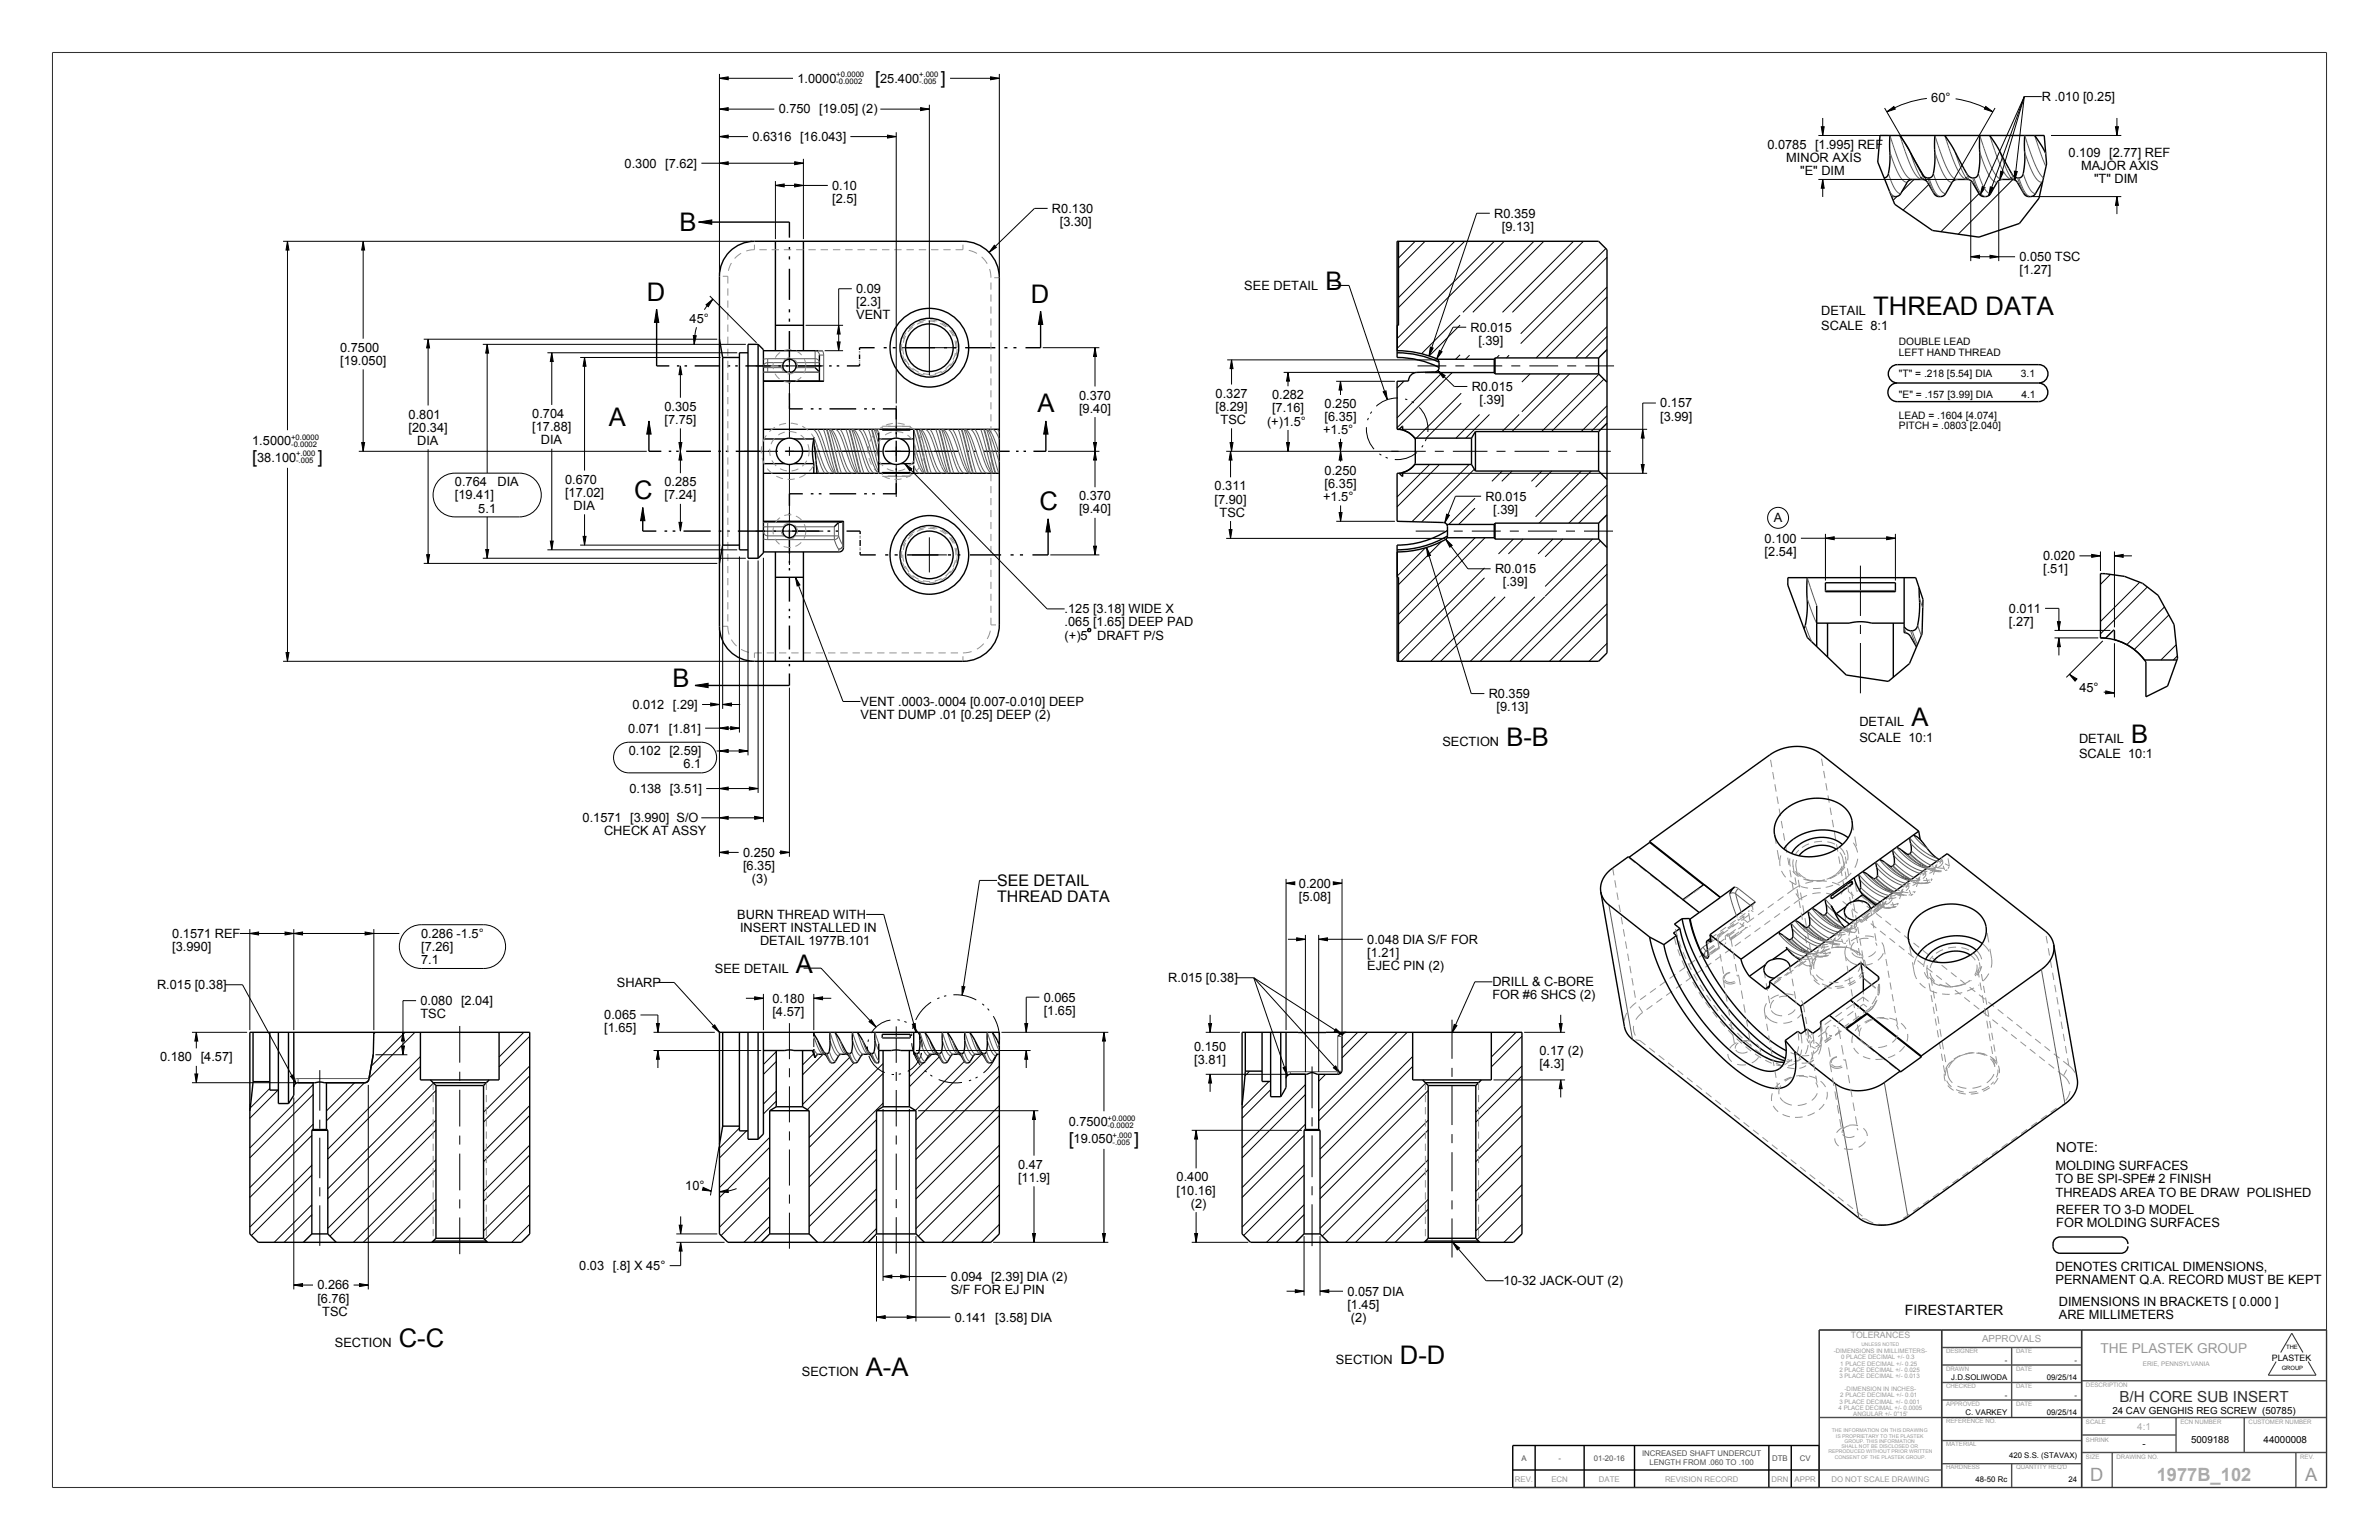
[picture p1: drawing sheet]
<svg xmlns="http://www.w3.org/2000/svg" width="864mm" height="559mm" viewBox="0 0 864 559" stroke-linecap="round" stroke-linejoin="round" font-family="sans-serif">
<defs><g id="words">
<g font-size="9.3">
<text x="246.7" y="83.8">B</text>
<text x="481.1" y="105.2">B</text>
<text x="234.8" y="109.1">D</text>
<text x="374.2" y="109.8">D</text>
<text x="680" y="114.1">THREAD DATA</text>
<text x="376.6" y="149.6">A</text>
<text x="221" y="154.6">A</text>
<text x="230.2" y="181">C</text>
<text x="377.4" y="185.1">C</text>
<text x="244.1" y="249.1">B</text>
<text x="693.8" y="263.6">A</text>
<text x="773.6" y="269.6">B</text>
<text x="546.8" y="270.8">B-B</text>
<text x="288.9" y="352.9">A</text>
<text x="144.8" y="488.9">C-C</text>
<text x="508.2" y="494.9">D-D</text>
<text x="314.3" y="499.1">A-A</text>
</g>
<g font-size="6.6" fill="#989898">
<text x="758.8" y="537.4">D</text>
<text x="836.8" y="537.4">A</text>
</g>
<text font-size="6.6" fill="#ababab" x="782.9" y="537.4">1977B_102</text>
<g font-size="6.5">
<text x="317.7" y="30.6">[</text>
<text x="341.5" y="30.6">]</text>
<text x="91.6" y="168.2">[</text>
<text x="115.4" y="168.2">]</text>
<text x="387.9" y="415.3">[</text>
<text x="411.7" y="415.3">]</text>
</g>
<g font-size="5.8">
<text x="361.9" y="321.5">SEE DETAIL</text>
<text x="361.9" y="327.4">THREAD DATA</text>
</g>
<text font-size="5.5" fill="#313131" x="769.4" y="508.7">B/H CORE SUB INSERT</text>
<text font-size="5.2" x="691.5" y="477.3">FIRESTARTER</text>
<text font-size="5" x="746.5" y="418">NOTE:</text>
<text font-size="5" fill="#989898" x="762.5" y="491">THE PLASTEK GROUP</text>
<g font-size="4.6">
<text x="289.5" y="30">1.0000</text>
<text x="319.5" y="30">25.400</text>
<text x="282.7" y="41.2">0.750 [19.05] (2)</text>
<text x="701.1" y="37">60°</text>
<text x="741.2" y="36.6">R .010 [0.25]</text>
<text x="273.1" y="51.2">0.6316 [16.043]</text>
<text x="641.6" y="54">0.0785 [1.995] REF</text>
<text x="648.4" y="58.8">MINOR AXIS</text>
<text x="750.9" y="56.8">0.109 [2.77] REF</text>
<text x="226.7" y="60.8">0.300 [7.62]</text>
<text x="653.5" y="63.5">&quot;E&quot; DIM</text>
<text x="755.5" y="61.6">MAJOR AXIS</text>
<text x="302.1" y="68.9">0.10</text>
<text x="760.1" y="66.4">&quot;T&quot; DIM</text>
<text x="302.1" y="73.6">[2.5]</text>
<text x="381.9" y="77.2">R0.130</text>
<text x="384.7" y="82">[3.30]</text>
<text x="542.4" y="79">R0.359</text>
<text x="545.2" y="83.7">[9.13]</text>
<text x="733.1" y="94.7">0.050 TSC</text>
<text x="733.1" y="99.5">[1.27]</text>
<text x="310.8" y="106.4">0.09</text>
<text x="451.7" y="105.2">SEE DETAIL</text>
<text x="310.8" y="111.1">[2.3]</text>
<text x="250.4" y="117.1">45°</text>
<text x="310.8" y="115.9">VENT</text>
<text x="661.1" y="114.1">DETAIL</text>
<text x="661.1" y="119.7">SCALE 8:1</text>
<text x="533.8" y="120.3">R0.015</text>
<text x="536.7" y="125.1">[.39]</text>
<text x="123.5" y="127.7">0.7500</text>
<text x="123.5" y="132.4">[19.050]</text>
<text x="534.2" y="141.8">R0.015</text>
<text x="241.2" y="149.1">0.305</text>
<text x="391.7" y="145">0.370</text>
<text x="391.7" y="149.8">[9.40]</text>
<text x="441.3" y="144.3">0.327</text>
<text x="441.3" y="149.1">[8.29]</text>
<text x="461.8" y="144.9">0.282</text>
<text x="461.8" y="149.7">[7.16]</text>
<text x="480.8" y="148.1">0.250</text>
<text x="537.1" y="146.6">[.39]</text>
<text x="602.7" y="147.8">0.157</text>
<text x="148.3" y="151.9">0.801</text>
<text x="193.2" y="151.7">0.704</text>
<text x="241.2" y="153.8">[7.75]</text>
<text x="443.1" y="153.8">TSC</text>
<text x="459.9" y="154.4">(+)1.5°</text>
<text x="480.8" y="152.9">[6.35]</text>
<text x="602.7" y="152.6">[3.99]</text>
<text x="91.6" y="161.5">1.5000</text>
<text x="148.3" y="156.7">[20.34]</text>
<text x="151.4" y="161.4">DIA</text>
<text x="193.2" y="156.5">[17.88]</text>
<text x="196.3" y="161.2">DIA</text>
<text x="480.3" y="157.6">+1.5°</text>
<text x="93.4" y="167.5">38.100</text>
<text x="480.9" y="172.3">0.250</text>
<text x="165.1" y="176.4">0.764</text>
<text x="180.6" y="176.4">DIA</text>
<text x="205.1" y="175.5">0.670</text>
<text x="241.2" y="176.5">0.285</text>
<text x="440.9" y="178">0.311</text>
<text x="480.9" y="177.1">[6.35]</text>
<text x="165.1" y="181.2">[19.41]</text>
<text x="173.6" y="186">5.1</text>
<text x="205.1" y="180.3">[17.02]</text>
<text x="208.2" y="185">DIA</text>
<text x="241.2" y="181.2">[7.24]</text>
<text x="391.7" y="181.6">0.370</text>
<text x="440.9" y="182.7">[7.90]</text>
<text x="480.3" y="181.8">+1.5°</text>
<text x="539.2" y="181.6">R0.015</text>
<text x="391.7" y="186.3">[9.40]</text>
<text x="442.7" y="187.5">TSC</text>
<text x="542.1" y="186.4">[.39]</text>
<text x="643.9" y="189.5">A</text>
<text x="640.6" y="196.9">0.100</text>
<text x="640.6" y="201.7">[2.54]</text>
<text x="741.7" y="203.3">0.020</text>
<text x="542.7" y="208">R0.015</text>
<text x="741.7" y="208">[.51]</text>
<text x="545.5" y="212.7">[.39]</text>
<text x="386.5" y="222.5">.125 [3.18] WIDE X</text>
<text x="386.5" y="227.3">.065 [1.65] DEEP PAD</text>
<text x="729.2" y="222.3">0.011</text>
<text x="729.2" y="227.1">[.27]</text>
<text x="386.5" y="232.1">(+)5</text>
<text x="398.3" y="232.1">DRAFT P/S</text>
<text x="754.8" y="251.2">45°</text>
<text x="229.5" y="257.2">0.012 [.29]</text>
<text x="312.4" y="256.1">VENT .0003-.0004 [0.007-0.010] DEEP</text>
<text x="540.4" y="253.3">R0.359</text>
<text x="312.4" y="260.9">VENT DUMP .01 [0.25] DEEP (2)</text>
<text x="543.3" y="258">[9.13]</text>
<text x="675" y="263.6">DETAIL</text>
<text x="228.1" y="265.8">0.071 [1.81]</text>
<text x="675" y="269.1">SCALE 10:1</text>
<text x="754.7" y="269.6">DETAIL</text>
<text x="228.3" y="274.1">0.102 [2.59]</text>
<text x="523.6" y="270.8">SECTION</text>
<text x="754.7" y="275.2">SCALE 10:1</text>
<text x="248.2" y="278.8">6.1</text>
<text x="228.5" y="287.7">0.138 [3.51]</text>
<text x="211.5" y="298.3">0.1571 [3.990] S/O</text>
<text x="219.3" y="303.1">CHECK AT ASSY</text>
<text x="269.7" y="310.9">0.250</text>
<text x="269.7" y="315.7">[6.35]</text>
<text x="272.9" y="320.4">(3)</text>
<text x="471.5" y="322.1">0.200</text>
<text x="471.5" y="326.9">[5.08]</text>
<text x="267.7" y="333.4">BURN THREAD WITH</text>
<text x="62.5" y="340.3">0.1571 REF</text>
<text x="152.9" y="340.3">0.286 -1.5°</text>
<text x="268.7" y="338.2">INSERT INSTALLED IN</text>
<text x="62.5" y="345.1">[3.990]</text>
<text x="152.9" y="345.1">[7.26]</text>
<text x="275.9" y="342.9">DETAIL 1977B.101</text>
<text x="496.3" y="342.4">0.048 DIA S/F FOR</text>
<text x="496.3" y="347.2">[1.21]</text>
<text x="152.9" y="349.8">7.1</text>
<text x="259.5" y="352.9">SEE DETAIL</text>
<text x="496.3" y="351.9">EJEC PIN (2)</text>
<text x="57" y="358.9">R.015 [0.38]</text>
<text x="224" y="358.1">SHARP</text>
<text x="424.1" y="356.4">R.015 [0.38]</text>
<text x="541.7" y="357.8">DRILL &amp; C-BORE</text>
<text x="152.6" y="364.7">0.080 [2.04]</text>
<text x="280.4" y="363.8">0.180</text>
<text x="378.9" y="363.4">0.065</text>
<text x="541.7" y="362.6">FOR #6 SHCS (2)</text>
<text x="152.6" y="369.4">TSC</text>
<text x="219.4" y="369.9">0.065</text>
<text x="280.4" y="368.6">[4.57]</text>
<text x="378.9" y="368.2">[1.65]</text>
<text x="219.4" y="374.6">[1.65]</text>
<text x="433.5" y="381.2">0.150</text>
<text x="558.8" y="382.8">0.17 (2)</text>
<text x="58.1" y="385.2">0.180 [4.57]</text>
<text x="433.5" y="386">[3.81]</text>
<text x="558.8" y="387.5">[4.3]</text>
<text x="387.9" y="408.6">0.7500</text>
<text x="389.8" y="414.7">19.050</text>
<text x="369.6" y="424.1">0.47</text>
<text x="746.2" y="424.6">MOLDING SURFACES</text>
<text x="248.8" y="431.6">10°</text>
<text x="369.6" y="428.9">[11.9]</text>
<text x="427.1" y="428.7">0.400</text>
<text x="746.2" y="429.4">TO BE SPI-SPE# 2 FINISH</text>
<text x="427.1" y="433.5">[10.16]</text>
<text x="746.2" y="434.2">THREADS AREA TO BE DRAW POLISHED</text>
<text x="432.3" y="438.2">(2)</text>
<text x="746.5" y="440.4">REFER TO 3-D MODEL</text>
<text x="746.5" y="445.1">FOR MOLDING SURFACES</text>
<text x="210.3" y="460.8">0.03 [.8] X 45°</text>
<text x="746.2" y="461.1">DENOTES CRITICAL DIMENSIONS,</text>
<text x="115.2" y="467.9">0.266</text>
<text x="345.1" y="464.8">0.094 [2.39] DIA (2)</text>
<text x="545.8" y="466.3">10-32 JACK-OUT (2)</text>
<text x="746.2" y="465.8">PERNAMENT Q.A. RECORD MUST BE KEPT</text>
<text x="115.2" y="472.6">[6.76]</text>
<text x="345.1" y="469.6">S/F FOR EJ PIN</text>
<text x="489.1" y="470.1">0.057 DIA</text>
<text x="747.4" y="473.8">DIMENSIONS IN BRACKETS [ 0.000 ]</text>
<text x="117" y="477.4">TSC</text>
<text x="346.6" y="479.5">0.141 [3.58] DIA</text>
<text x="489.1" y="474.9">[1.45]</text>
<text x="490.4" y="479.6">(2)</text>
<text x="747.4" y="478.5">ARE MILLIMETERS</text>
<text x="121.5" y="488.9">SECTION</text>
<text x="485" y="494.9">SECTION</text>
<text x="291.1" y="499.1">SECTION</text>
</g>
<g font-size="3.7">
<text x="689.3" y="125.3">DOUBLE LEAD</text>
<text x="689.3" y="129.1">LEFT HAND THREAD</text>
<text x="689.3" y="136.7">&quot;T&quot; = .218 [5.54] DIA</text>
<text x="733.6" y="136.7">3.1</text>
<text x="689.3" y="144.3">&quot;E&quot; = .157 [3.99] DIA</text>
<text x="733.8" y="144.3">4.1</text>
<text x="689.3" y="151.9">LEAD = .1604 [4.074]</text>
<text x="689.3" y="155.7">PITCH = .0803 [2.040]</text>
</g>
<text font-size="3.5" fill="#989898" x="719.5" y="487">APPROVALS</text>
<g font-size="3.5">
<text x="766.8" y="513.1">24 CAV GENGHIS REG SCREW (50785)</text>
<text x="777.7" y="525.1">-</text>
<text x="795.4" y="523.6">5009188</text>
<text x="821.7" y="523.6">44000008</text>
</g>
<text font-size="3.5" fill="#ababab" x="775.9" y="518.8">4:1</text>
<text font-size="3.2" fill="#989898" x="671.8" y="485.6">TOLERANCES</text>
<text font-size="3.2" x="824.7" y="493.7">PLASTEK</text>
<g font-size="2.8">
<text x="303.6" y="28.1">+0.0000</text>
<text x="333.6" y="28.1">+.000</text>
<text x="303.6" y="30.6">-0.0002</text>
<text x="333.6" y="30.6">-.005</text>
<text x="105.7" y="159.6">+0.0000</text>
<text x="105.7" y="162.1">-0.0002</text>
<text x="107.5" y="165.6">+.000</text>
<text x="107.5" y="168.2">-.005</text>
<text x="402.1" y="406.7">+0.0000</text>
<text x="402.1" y="409.3">-0.0002</text>
<text x="403.9" y="412.8">+.000</text>
<text x="403.9" y="415.3">-.005</text>
<text x="727.7" y="494.4">-</text>
<text x="753.1" y="494.4">-</text>
<text x="708.3" y="500.8">J.D.SOLIWODA</text>
<text x="743" y="500.8">09/25/14</text>
<text x="727.7" y="507.1">-</text>
<text x="753.1" y="507.1">-</text>
<text x="713.5" y="513.5">C. VARKEY</text>
<text x="743" y="513.5">09/25/14</text>
<text x="729.3" y="529.2">420 S.S. (STAVAX)</text>
<text x="717.2" y="537.7">48-50 Rc</text>
<text x="750.9" y="537.7">24</text>
</g>
<g font-size="2.8" fill="#4f4f4f">
<text x="552.3" y="530">A</text>
<text x="565.7" y="530">-</text>
<text x="578.5" y="530">01-20-16</text>
<text x="596.1" y="528.4">INCREASED SHAFT UNDERCUT</text>
<text x="598.7" y="531.5">LENGTH FROM .060 TO .100</text>
<text x="643.3" y="530">DTB</text>
<text x="653.4" y="530">CV</text>
</g>
<g font-size="2.8" fill="#989898">
<text x="549.9" y="537.6">REV.</text>
<text x="563.2" y="537.6">ECN</text>
<text x="580.4" y="537.6">DATE</text>
<text x="604.4" y="537.6">REVISION RECORD</text>
<text x="643.1" y="537.6">DRN</text>
<text x="651.5" y="537.6">APPR</text>
<text x="664.8" y="537.6">DO NOT SCALE DRAWING</text>
</g>
<text font-size="2.3" fill="#989898" x="777.8" y="495.7">ERIE, PENNSYLVANIA</text>
<g font-size="2.2" fill="#989898">
<text x="665.6" y="491">-DIMENSIONS IN MILLIMETERS-</text>
<text x="706.4" y="491">DESIGNER</text>
<text x="731.8" y="491">DATE</text>
<text x="667.7" y="497.8">2 PLACE DECIMAL +/- 0.025</text>
<text x="668" y="495.6">1 PLACE DECIMAL +/- 0.25</text>
<text x="668.3" y="493.3">0 PLACE DECIMAL +/- 0.3</text>
<text x="706.4" y="497.4">DRAWN</text>
<text x="731.8" y="497.4">DATE</text>
<text x="667.7" y="500.1">3 PLACE DECIMAL +/- 0.013</text>
<text x="706.4" y="503.7">CHECKED</text>
<text x="731.8" y="503.7">DATE</text>
<text x="757.2" y="503.4">DESCRIPTION</text>
<text x="667.7" y="509.3">3 PLACE DECIMAL +/- 0.001</text>
<text x="668" y="507">2 PLACE DECIMAL +/- 0.01</text>
<text x="669.6" y="504.7">-DIMENSION IN INCHES-</text>
<text x="667.4" y="511.6">4 PLACE DECIMAL +/- 0.0005</text>
<text x="672.8" y="513.8">ANGULAR +/- 0°15'</text>
<text x="706.4" y="510.1">APPROVED</text>
<text x="731.8" y="510.1">DATE</text>
<text x="706.4" y="516.4">REFERENCE NO.</text>
<text x="757.2" y="516.7">SCALE</text>
<text x="791.5" y="516.7">ECN NUMBER</text>
<text x="816.3" y="516.7">CUSTOMER NUMBER</text>
<text x="706.4" y="524.8">MATERIAL</text>
<text x="757.2" y="523.1">SHRINK</text>
<text x="706.4" y="533.2">HARDNESS</text>
<text x="731.8" y="533.2">QUANTITY REQ'D</text>
<text x="757.2" y="529.4">SIZE</text>
<text x="768.3" y="529.4">DRAWING NO.</text>
<text x="835" y="529.4">REV.</text>
</g>
<g font-size="2.1">
<text x="829.9" y="489.6">THE</text>
<text x="828.3" y="497">GROUP</text>
</g>
<g font-size="1.9" fill="#989898">
<text x="665" y="519.7">THE INFORMATION ON THIS DRAWING</text>
<text x="666.5" y="521.7">IS PROPRIETARY TO THE PLASTEK</text>
<text x="663.7" y="527.4">REPRODUCED WITHOUT PRIOR WRITTEN</text>
<text x="668.4" y="525.5">SHALL NOT BE DISCLOSED OR</text>
<text x="669.6" y="523.6">GROUP. THIS INFORMATION</text>
<text x="666" y="529.3">CONSENT OF THE PLASTEK GROUP.</text>
</g>
<text font-size="1.8" fill="#989898" x="675.7" y="488.3">UNLESS NOTED</text>
</g></defs>
<g fill="#000">
<path d="M261.2 28.4l3.1-.5v1zM261.2 39.6l3.1-.5v1zM334.2 39.1l3.2 .5-3.2 .5zM359.6 27.9l3.2 .5-3.2 .5zM261.2 59.2l3.1-.5v1.1zM261.2 49.6l3.1-.6v1.1zM288.5 58.7l3.1 .5-3.1 .6zM322.2 49l3.1 .6-3.1 .5zM661.1 46h1.1l-.5 3.2zM684.9 40.6l2.6-2 .5 1zM720.9 38.6l2.5 2-3-1zM767.9 46h1.1l-.5 3.2z"/>
<path d="M281.5 67.3l3.2-.5v1zM288.5 66.8l3.1 .5-3.1 .5zM661.7 65.1l.5 3.2h-1.1zM719.6 67.7l1 .4-1.8 2.7zM722.5 67.8l1 .4-1.6 2.8zM726.3 62.1l1 .3-1.4 2.9zM731.2 62.1l1.1 .1-.9 3.1zM768.5 71.3l.5 3.2h-1.1zM104.4 87.6l.5 3.1h-1.1zM131.8 87.6l.6 3.1h-1.1zM253.6 80.6l4.8-.8v1.6zM361 89l.7 .8-2.7 1.8z"/>
<path d="M715.4 93.2l3.2-.6v1.1zM722.4 92.6l3.2 .6-3.2 .5zM238.4 112.2l.8 4.8h-1.6zM256.3 110.6l2.5-2.1-1.7 2.8zM304.5 118l.5 3.2h-1.1zM377.7 113l.8 4.7h-1.5zM155.4 123.1l.5 3.2h-1zM176.9 124.9l.5 3.2h-1.1zM200.3 128l.5 3.2h-1zM212.2 129.7l.5 3.2h-1zM247 132.8l.5 3.1h-1zM251.7 121.7l1 .1-.7 3.1z"/>
<path d="M303.9 124.1h1.1l-.5 3.2zM397.5 126.2l.5 3.1h-1zM447.1 130.6l.5 3.2h-1.1zM467.6 135.1l.5 3.2h-1.1zM486.6 138.4l.5 3.1h-1zM519.2 126l1.1 .3-1.6 2.8zM522.5 127.1l1 .5-2 2.6zM522 134.5l2.6 1.8-.7 .8zM235.6 152.8l.8 4.7h-1.6zM379.7 152.8l.7 4.7h-1.5zM502.1 142.2l1-.4 .5 3.2zM596.3 155.8l.6 3.2h-1.1z"/>
<path d="M131.3 160.6h1.1l-.6 3.2zM246.5 160.6h1l-.5 3.2zM247 163.8l.5 3.1h-1zM328.4 168.2l2.6 1.9-.7 .8zM397 160.6h1l-.5 3.2zM397.5 163.8l.5 3.1h-1zM446.7 163.8l.5 3.1h-1zM446.5 160.6h1.1l-.5 3.2zM467 160.6h1.1l-.5 3.2zM486.1 160.6h1l-.5 3.2zM486.6 163.8l.6 3.1h-1.1zM595.8 168.6h1.1l-.6 3.1z"/>
<path d="M199.8 196.3h1l-.5 3.2zM211.7 194.6h1l-.5 3.2zM233.3 184.2l.8 4.7h-1.6zM246.5 189.5h1l-.5 3.2zM380.5 188.3l.8 4.7h-1.6zM446.2 192.2h1l-.5 3.2zM486.1 186h1.1l-.6 3.2zM517.8 198.7l1.5 2.8-1 .4zM525.2 186.6l.9 .4-1.6 2.7zM524.8 195.7l2.4 2.2-.9 .6zM662.7 195.3l3.1-.5v1zM684.9 194.8l3.2 .5-3.2 .5z"/>
<path d="M154.9 201.3h1l-.5 3.1zM176.3 199.4h1.1l-.5 3.2zM288.7 209.5l1.7 2.8-1 .3zM397 198.2h1l-.5 3.2zM759.3 201.2l3.2 .5-3.2 .5zM767.6 201.7l3.1-.5v1zM103.8 236.8h1.1l-.5 3.2zM746.9 225.6h1l-.5 3.2zM747.4 231.5l.5 3.1h-1zM252.3 248.7l4.8-.8v1.6zM258 255.1l3.2 .5-3.2 .6zM262.3 255.6l3.2-.5v1.1z"/>
<path d="M751.2 244.7l2.8 1.7-.7 .8zM764.4 250.7l3.2 .7-3.2 .4zM261.2 272.5l3.1-.5v1zM261.2 264.2l3.1-.5v1.1zM265.2 263.7l3.2 .5-3.2 .6zM268.4 272l3.1 .5-3.1 .5zM261.2 286.1l3.1-.5v1.1zM261.2 296.8l3.1-.6v1.1zM272 285.6l3.2 .5-3.2 .6zM274 296.2l3.1 .6-3.1 .5zM261.2 309.3l3.1-.5v1zM283.4 308.8l3.2 .5-3.2 .5z"/>
<path d="M90.7 338.7l3.2-.5v1.1zM106.7 338.7l3.1-.5v1.1zM103.5 338.2l3.2 .5-3.2 .6zM132.5 338.2l3.2 .5-3.2 .6zM466.8 320.5l3.2-.5v1zM484 320l3.2 .5-3.2 .5zM470.7 340.3l3.2 .5-3.2 .6zM478.7 340.8l3.2-.5v1.1zM71.3 374.6l.5 3.2h-1.1zM146.3 374.6l.5 3.2h-1zM238.3 371.4h1.1l-.6 3.2zM258.6 372.6l.8-.7 1.8 2.7z"/>
<path d="M274 361.7l3.1 .5-3.1 .6zM295.4 362.2l3.2-.5v1.1zM315.5 370.7l.8-.7 1.7 2.7zM331.2 371.7l1-.3 .3 3.2zM349.2 357.9l1.1 .2-1 3zM372 371.4h1.1l-.6 3.2zM400.7 374.6l.6 3.2h-1.1zM438.7 371.4h1.1l-.5 3.2zM484.9 373.3l2.4 2.2-2.9-1.3zM527.9 371.7l1 .4-1.8 2.7zM566 371.4h1.1l-.5 3.2zM70.7 389.7h1.1l-.5 3.2z"/>
<path d="M105.5 390.5l.9-.5 1.1 3.1zM145.8 379.6h1l-.5 3.1zM238.8 381.2l.6 3.2h-1.1zM372.5 381.2l.6 3.2h-1.1zM439.3 389.8l.5 3.2h-1.1zM465.8 387.4l1-.3 .5 3.2zM484.1 387.5l.7-.7 1.8 2.7zM566.6 391.9l.5 3.1h-1.1zM375.3 403l.6 3.2h-1.1zM434.2 410.1l.5 3.2h-1zM255.3 430.8l2.9 1.4-3.2-.3zM261.2 432.5l3.1-.9 .1 1.1z"/>
<path d="M247.1 450.8l.5 3.2h-1zM246.6 444.6h1l-.5 3.1zM374.8 447.6h1.1l-.6 3.2zM400.2 447.6h1.1l-.6 3.2zM433.7 447.6h1l-.5 3.2zM527.3 450.8l2.5 2-.8 .7zM106.7 466.3l3.1-.5v1zM130.5 465.8l3.2 .5-3.2 .5zM318.2 477.9l3.2-.5v1.1zM320.6 463.2l3.1-.5v1zM326.9 462.7l3.2 .5-3.2 .5zM329.3 477.4l3.2 .5-3.2 .6z"/>
<path d="M470.2 468l3.2 .5-3.2 .6zM479.2 468.5l3.2-.5v1.1z"/>
</g>
<g fill="none" stroke="#000" stroke-width=".36">
<path d="M261.2 28.4l3.1-.5v1zM261.2 39.6l3.1-.5v1zM261.2 26.8v72.7M261.2 39.6h19.9M261.2 28.4h26.7M319.6 39.6h17.8M334.2 39.1l3.2 .5-3.2 .5zM337.4 38v77.5M344.9 28.4h17.9M359.6 27.9l3.2 .5-3.2 .5zM362.8 26.8v73.2M684.1 39.2l15.2 26.3"/>
<path d="M699.5 35.7a38.5 38.5 0 0 0-14.6 4.9M709.9 35.9a38.5 38.5 0 0 1 13.5 4.7M720.9 38.6l2.5 2-3-1zM724.2 39.2l-15.2 26.3M734.8 35.1l-16 35.7M734.8 35.1l-12.9 35.9M734.8 35.1l-8.9 30.2M734.8 35.1l-3.4 30.2M734.8 35.1h6.4M254.6 59.2h37M261.2 59.2l3.1-.5v1.1zM261.2 49.6l3.1-.6v1.1z"/>
<path d="M261.2 49.6h10.3M288.5 58.7l3.1 .5-3.1 .6zM291.6 57.6v29.2M308.7 49.6h16.6M322.2 49l3.1 .6-3.1 .5zM325.3 48v98.4M660.1 49.2h25.2M661.1 46h1.1l-.5 3.2zM661.7 42.8v6.4M684.9 40.6l2.6-2 .5 1zM744.5 49.2h25.6M767.9 46h1.1l-.5 3.2z"/>
<path d="M768.5 42.8v6.4M281.5 67.3l3.2-.5v1zM281.5 65.7v21.1M281.5 67.3h19M288.5 66.8l3.1 .5-3.1 .5zM380.3 75.6h-4.8l-16.5 16M540.8 77.4h-4.7l-17.4 51.7M660.1 65.1h33.3M661.7 65.1l.5 3.2h-1.1zM661.7 65.1v6.4M688.6 71.3l-1.4 1.4M694.8 65.1l-4.4 4.4"/>
<path d="M698.6 65.1h11.1M700.2 66.9l-9.3 9.3M715.4 65.9v28.8M718.4 70.3l-13.8 13.8M719.6 67.7l1 .4-1.8 2.7zM722.5 67.8l1 .4-1.6 2.8zM725.6 65.9v28.8M726.3 62.1l1 .3-1.4 2.9zM730.7 65.1l-19.8 19.9M731.2 62.1l1.1 .1-.9 3.1zM737.8 71.3h32.3M768.5 71.3l.5 3.2h-1.1z"/>
<path d="M768.5 71.3v6.4M102.8 87.6h170.3M104.4 87.6l.5 3.1h-1.1zM104.4 87.6v68.5M131.8 87.6l.6 3.1h-1.1zM131.8 87.6v35.3M253.6 80.6l4.8-.8v1.6zM361 89l.7 .8-2.7 1.8zM513.7 87.6l-6 6M517.3 87.6l-9.6 9.6M528.1 87.6l-20.4 20.4M531.7 87.6l-24 24"/>
<path d="M542.5 87.6l-35.3 35.2M546.1 87.6l-38.9 38.8M556.8 87.6l-25.7 25.7M560.4 87.6l-25.8 25.7M571.2 87.6l-25.8 25.7M574.8 87.6l-25.8 25.7M582.9 90.2l-30.9 30.9M583.4 93.4l-31.4 31.3M715.4 93.2l3.2-.6v1.1zM715.4 93.2h16.1M722.4 92.6l3.2 .6-3.2 .5zM238.4 112.2l.8 4.8h-1.6z"/>
<path d="M252.8 118.7l-.6 3.1-.2 3.1M256.3 110.6l2.5-2.1-1.7 2.8zM257.7 107.4l16.9 17M258.8 108.5l-3.1 3.9M292.4 118h13.6M304.5 118l.5 3.2h-1.1zM309.2 104.8h-4.7v22.5M377.7 113l.8 4.7h-1.5zM483.4 103.6h6.3l13.9 41.4M530 114.4l-14 14M530 118l-11.2 11.2M532.2 118.7h-4.7l-6 11.5"/>
<path d="M583.4 104.1l-25.8 25.8M583.4 107.7l-22.2 22.2M583.4 118.5l-11.4 11.4M131.8 134v29.8M153.8 123.1h106.6M155.4 123.1l.5 3.2h-1zM155.4 123.1v24M175.3 124.9h95.4M176.9 124.9l.5 3.2h-1.1zM176.9 124.9v46.8M198.7 128h68.9M200.3 128l.5 3.2h-1z"/>
<path d="M200.3 128v18.9M210.6 129.7h50.9M212.2 129.7l.5 3.2h-1zM212.2 129.7v41M247 132.8l.5 3.1h-1zM247 132.8v11.5M251.7 121.7l1 .1-.7 3.1zM299.4 127.3h6.6M303.9 124.1h1.1l-.5 3.2zM378.5 126.2h20.6M397.5 126.2l.5 3.1h-1zM397.5 126.2v14"/>
<path d="M445.5 130.6h76.1M447.1 130.6l.5 3.2h-1.1zM447.1 130.6v8.9M466 135.1h47.6M467.6 135.1l.5 3.2h-1.1zM467.6 135.1v5M485 138.4h21.4M486.6 138.4l.5 3.1h-1zM486.6 138.4v4.9M509.7 138.3l-2.5 2.5M519.2 126l1.1 .3-1.6 2.8zM522 134.5l2.6 1.8-.7 .8z"/>
<path d="M522 134.5l5.9 5.7h4.8M522.5 127.1l1 .5-2 2.6zM523.6 135.2l-16.4 16.4M527.2 135.2l-20 20M530 128.7l-1.6 1.7M533.5 128.9l-1.5 1.5M544.2 128.9l-1 1M547.8 128.9l-1 1M555.4 135.7l-3 2.9M566.2 135.7l-13.8 13.7M569.8 135.7l-20.9 20.9M580.4 135.8l-20.8 20.8"/>
<path d="M582.2 137.6l-19 19M583.4 122.1l-7.8 7.8M235.6 152.8l.8 4.7h-1.6zM247 155.4v16.3M379.7 152.8l.7 4.7h-1.5zM397.5 151.3v25.5M447.1 155.4v8.4M467.6 156v7.8M486.6 159.2v8.3M502.1 142.2l1-.4 .5 3.2zM507.9 155.8h90M530.4 142.7l-16.3 16.3"/>
<path d="M530.4 146.3l-12.7 12.7M537.1 150.4l-8.6 8.6M540.7 150.4l-8.6 8.6M551.5 150.4l-6.2 6.2M583.4 147.2l-9.4 9.4M583.4 150.8l-5.8 5.8M596.3 155.8l.6 3.2h-1.1zM601.1 146.2h-4.8v25.5M104.4 169.8v70.2M130.2 163.8h104.6M131.3 160.6h1.1l-.6 3.2zM155.4 163v41.4"/>
<path d="M159.5 174l1.6-1.2a7.9 7.9 0 0 1 4-1.1h23.5a7.9 7.9 0 0 1 7.9 7.9 7.9 7.9 0 0 1-7.9 8h-23.5a7.9 7.9 0 0 1-7.3-4.9 7.9 7.9 0 0 1 1.7-8.7zM200.3 162.8v36.7M246.5 160.6h1l-.5 3.2zM247 163.8l.5 3.1h-1zM328.4 168.2l2.6 1.9-.7 .8zM328.4 168.2l51.7 52.7h6.4M380.4 163.8h18.7M397 160.6h1l-.5 3.2zM397.5 163.8l.5 3.1h-1zM445.1 163.8h62.6M446.5 160.6h1.1l-.5 3.2zM446.7 163.8l.5 3.1h-1z"/>
<path d="M446.7 163.8v9.4M467 160.6h1.1l-.5 3.2zM486.1 160.6h1l-.5 3.2zM486.6 163.8l.6 3.1h-1.1zM507.9 171.7h90M519 168.5l-11.8 11.8M522.6 168.5l-15.4 15.4M533.3 168.5l-20.7 20.8M535.2 170.3l-19.1 19.1M545.3 170.9l-3.7 3.8M548.9 170.9l-3.7 3.8M559.7 170.9l-3.8 3.8"/>
<path d="M563.3 170.9l-5.9 5.8M574 170.9l-16.6 16.6M577.6 170.9l-18.9 18.9M583.4 176l-13.9 13.8M583.4 179.6l-10.3 10.2M595.8 168.6h1.1l-.6 3.1zM176.3 199.4h1.1l-.5 3.2zM176.9 187.6v15M198.7 199.5h68.9M199.8 196.3h1l-.5 3.2zM210.6 197.8h50.9M211.7 194.6h1l-.5 3.2z"/>
<path d="M212.2 186.6v11.2M233.3 184.2l.8 4.7h-1.6zM246.5 189.5h1l-.5 3.2zM247 182.8v9.9M262.3 198.6v58.6M380.5 188.3l.8 4.7h-1.6zM397 198.2h1l-.5 3.2zM397.5 187.9v13.5M445.1 195.4h79.5M446.2 192.2h1l-.5 3.2zM446.7 189.1v6.3M485.1 189.2h21.3"/>
<path d="M486.1 186h1.1l-.6 3.2zM486.6 183.4v5.8M517.4 198.8l-10.2 10.2M517.8 198.7l1.5 2.8-1 .4zM517.8 198.7l16.3 53h4.7M523.3 196.5l-15.6 15.7M524.8 195.7l2.4 2.2-.9 .6zM524.8 195.7l8.1 10.7h8.2M525.2 186.6l.9 .4-1.6 2.7zM535.4 180.8l-9.5 9.5M535.4 184.4l-5.9 5.9M535.5 195.1l-27.8 27.8"/>
<path d="M537.7 180.1h-9.4l-3.8 9.6M539.1 195.1l-31.4 31.4M540.4 190.2l-.1 .1M549.4 195.6l-5.4 5.4M552.9 195.6l-5.3 5.4M563.7 195.6l-5.4 5.4M567.3 195.6l-6.4 6.4M578.1 195.6l-17.2 17.2M581 196.3l-20.1 20.1M653.7 195.3h34.4M662.7 195.3l3.1-.5v1zM662.7 193.7v17"/>
<path d="M684.9 194.8l3.2 .5-3.2 .5zM688.1 193.7v17M153.8 204.4h106.6M154.9 201.3h1l-.5 3.1zM175.3 202.6h95.4M268.4 201.9v63.9M271.5 203.4v70.7M275.2 203.4v84.3M277.1 202.4v95.9M288.7 209.5l1.7 2.8-1 .3zM288.7 209.5l17.3 45h6.4M381.3 201.4h17.8"/>
<path d="M538.9 206.1l-31.2 31.2M538.9 209.7l-30.3 30.3M542.8 216.6l-23.4 23.4M546.4 216.6l-23.4 23.4M557.2 216.6l-23.5 23.4M560.7 216.6l-23.4 23.4M583.4 204.7l-35.3 35.3M583.4 208.3l-31.7 31.7M583.4 219.1l-20.9 20.9M754.8 201.7h7.7M759.3 201.2l3.2 .5-3.2 .5zM762.5 200.1v7.1"/>
<path d="M766.1 208.4l-3.6 3.6M767.6 201.7l3.1-.5v1zM767.6 200.1v27.5M767.6 201.7h6.3M776.7 211.3l-14.2 14.2M779.5 213l-17 17M102.8 240h170.3M103.8 236.8h1.1l-.5 3.2zM261.2 228.1v82.8M583.4 222.7l-17.3 17.3M583.4 233.5l-6.6 6.5M663.4 238l-.2 .2"/>
<path d="M742.4 220.7h5v8.1M745.8 231.5h15.9M745.8 228.8h20.3M746.9 225.6h1l-.5 3.2zM747.4 231.5l.5 3.1h-1zM747.4 231.5v6.3M763.3 232.5l-13.2 13.3M767.6 233.4v19.6M785.7 220.2l-13.7 13.7M787.3 223.1l-12.5 12.6M790 233.9l-5.6 5.6M790.4 238l-1.5 1.5"/>
<path d="M252.3 248.7l4.8-.8v1.6zM254.9 255.6h6.3M258 255.1l3.2 .5-3.2 .6zM262.3 255.6l3.2-.5v1.1zM262.3 255.6h6.4M286.6 249.5v61.4M751.2 244.7l2.8 1.7-.7 .8zM751.2 244.7l2.1 1.8M763.7 251.1l3.9 .3M764.4 250.7l3.2 .7-3.2 .4zM224.4 271l.6-.6a5.5 5.5 0 0 1 3.3-1.1h26.3a5.6 5.6 0 0 1 5.5 5.6 5.6 5.6 0 0 1-5.5 5.5h-26.3a5.6 5.6 0 0 1-5.2-3.4 5.6 5.6 0 0 1 1.3-6zM256 264.2h12.4"/>
<path d="M260.1 272.5h11.4M261.2 272.5l3.1-.5v1zM261.2 264.2l3.1-.5v1.1zM265.2 263.7l3.2 .5-3.2 .6zM268.4 272l3.1 .5-3.1 .5zM254.6 296.8h22.5M256.4 286.1h18.8M261.2 286.1l3.1-.5v1.1zM261.2 296.8l3.1-.6v1.1zM272 285.6l3.2 .5-3.2 .6zM274 296.2l3.1 .6-3.1 .5zM261.2 309.3l3.1-.5v1z"/>
<path d="M261.2 309.3h6.9M282.9 309.3h3.7M283.4 308.8l3.2 .5-3.2 .5zM361.9 319.5h-6.3l-6.3 41.6M466.8 318.9v54.9M484 320l3.2 .5-3.2 .5zM487.2 318.9v56.4M87 338.7h58M90.7 338.7l3.2-.5v1.1zM90.7 337.1v36.7M103.5 338.2l3.2 .5-3.2 .6zM106.7 338.7l3.1-.5v1.1z"/>
<path d="M106.7 337.1v36.7M132.5 338.2l3.2 .5-3.2 .6zM135.7 337.1v36.7M147.3 337.9l1.6-1.3a7.9 7.9 0 0 1 4-1.1h22.7a7.9 7.9 0 0 1 7.9 8 7.9 7.9 0 0 1-7.9 7.9h-22.7a7.9 7.9 0 0 1-7.3-4.9 7.9 7.9 0 0 1 1.7-8.6zM314.5 331.8h6.3l11.7 42.8M466.8 320.5l3.2-.5v1zM466.8 320.5h3.1M473.9 339.2v49.8M478.7 339.2v49.8M484.7 320.5h2.5M81.7 357.3h6.3l19.5 35.8M238.4 356.5h6.3l16.5 18.1"/>
<path d="M291.7 351.3h6.3l20 21.4M349.2 357.9l1.1 .2-1 3zM448.8 354.8h6.3M455.1 354.8l12.2 35.5M455.1 354.8l31.5 34.7M455.1 354.8l32.2 20.7M467.5 340.8h6.4M470.7 340.3l3.2 .5-3.2 .6zM478.7 340.8l3.2-.5v1.1zM478.7 340.8h16M541.7 356.3h-6.3l-8.3 18.5M69.7 374.6h20"/>
<path d="M71.3 374.6l.5 3.2h-1.1zM71.3 374.6v5.8M136.3 374.6l-.6 .5M145.8 379.6h1l-.5 3.1zM146.3 374.6l.5 3.2h-1zM147 374.6l-12.2 12.3M150.6 374.6l-16.6 16.6M151 363.1h-4.7v19.6M190.1 374.6l-8.9 9M192.3 376l-11.1 11.1M232.5 368.3h6.3v6.3M237.2 374.6h22.3"/>
<path d="M238.3 371.4h1.1l-.6 3.2zM258.6 372.6l.8-.7 1.8 2.7zM270.8 362.2h6.3M274 361.7l3.1 .5-3.1 .6zM277.1 360.6v13.2M295.4 362.2l3.2-.5v1.1zM295.4 360.6v13.2M295.4 376.8v3.1M295.4 362.2h6.4M315.5 370.7l.8-.7 1.7 2.7zM331.2 371.7l1-.3 .3 3.2zM363.5 374.6h38.8"/>
<path d="M372 371.4h1.1l-.6 3.2zM377.3 361.8h-4.8v12.8M400.7 374.6l.6 3.2h-1.1zM400.7 374.6v28.6M437.7 374.6h12.4M438.7 371.4h1.1l-.5 3.2zM439.3 368.2v6.4M484.9 373.3l2.4 2.2-2.9-1.3zM492.9 374.6l-5.7 5.7M496.4 374.6l-9.2 9.3M507.2 374.6l-28.5 28.5M510.8 374.6l-32.1 32.1"/>
<path d="M527.9 371.7l1 .4-1.8 2.7zM550.3 374.6l-8.9 9M552.5 376l-11.1 11.1M553.3 374.6h14.8M566 371.4h1.1l-.5 3.2zM566.6 368.2v6.4M69.7 392.9h37.7M70.7 389.7h1.1l-.5 3.2zM71.3 386.8v6.1M97.9 394.9l-7.1 7.1M100.9 395.6l-10.2 10.2M105.5 390.5l.9-.5 1.1 3.1z"/>
<path d="M106.7 398.2v69.7M113.7 393.6l-23 23M113.7 397.2l-23 22.9M128.7 392.9l-10.2 10.2M132.3 392.9l-13.8 13.8M133.7 393.7v74.2M136.3 382.7h11.6M152.6 383.4l-33.6 33.6M152.6 387l-33.6 33.6M157.4 393l-38.4 38.4M158.3 395.7l-39.3 39.3M192.3 386.8l-16.8 16.8"/>
<path d="M192.3 390.4l-16.8 16.8M237.2 381.2h39.1M238.8 381.2l.6 3.2h-1.1zM238.8 381.2v6.3M281.8 381.6l-4.7 4.7M281.8 385.2l-4.7 4.6M281.8 396l-4.7 4.6M281.8 399.5l-4.7 4.7M295.4 382.4l-4.1 4M298.8 382.6l-7.5 7.4M308.5 383.7l-17.2 17.1M310.1 385.7l-17 16.9"/>
<path d="M313 382.7l-.4 .5M320.6 385.9l-26.9 26.9M320.6 389.5l-26.9 26.8M332.5 381.2h41.6M335.2 385.6l-5.1 5.1M338.3 382.6l-2.2 2.2M341 383.5l-10.9 10.8M350.1 385.1l-17.8 17.8M356.2 382.6l-23.7 23.7M362.8 386.8l-30.3 30.3M362.8 390.4l-30.3 30.3M372.5 381.2l.6 3.2h-1.1z"/>
<path d="M372.5 381.2v6.3M437.7 389.8h29.9M439.3 389.8l.5 3.2h-1.1zM439.3 389.8v6.4M453.6 388.7l-1.7 1.7M460.7 392.4l-9.8 9.8M461.3 395.4l-10.4 10.4M465.8 387.4l1-.3 .5 3.2zM473.9 393.6l-23 23M473.9 397.2l-23 22.9M481.2 389.8l-2.5 2.5M484.1 387.5l.7-.7 1.8 2.7z"/>
<path d="M512.8 383.4l-33.6 33.6M512.8 387l-33.6 33.6M517.6 393l-38.4 38.4M518.5 395.7l-39.3 39.3M542.2 391.9h25.9M552.5 386.8l-16.8 16.8M552.5 390.4l-16.8 16.8M566.6 391.9l.5 3.1h-1.1zM566.6 391.9v6.3M113.2 412l-22.5 22.5M113.7 407.9l-23 23M158.3 406.5l-39.3 39.2"/>
<path d="M158.3 410.1l-38.5 38.4M192.3 401.2l-16.8 16.7M192.3 404.8l-16.8 16.7M192.3 415.5l-16.8 16.8M192.3 419.1l-16.8 16.8M261 416l-3.1 17.8M268.4 409.3l-7.2 7.3M271 410.3l-9.8 9.9M279.4 412.7l-18.2 18.2M279.4 416.3l-18.2 18.2M318.2 406.3l-24.5 24.4M318.2 417l-24.5 24.5"/>
<path d="M320.6 400.3l-26.9 26.8M320.6 402.4v62.4M330.1 402.4v62.4M333.3 403h43.6M362.8 401.2l-30.3 30.3M362.8 404.8l-30.3 30.3M362.8 415.6l-30.3 30.2M362.8 419.2l-29.5 29.4M375.3 403l.6 3.2h-1.1zM375.3 403v16.3M400.7 416.9v33.9M432.6 410.1h40"/>
<path d="M434.2 410.1l.5 3.2h-1zM434.2 410.1v13.9M473.4 412l-22.5 22.5M473.9 407.9l-23 23M518.5 406.5l-39.3 39.2M518.5 410.1l-38.5 38.4M552.5 401.2l-16.8 16.7M552.5 404.8l-16.8 16.7M552.5 415.5l-16.8 16.8M552.5 419.1l-16.8 16.8M113.2 422.8l-22.5 22.5M113.2 426.4l-21.9 21.9"/>
<path d="M113.2 437.2l-13.6 13.6M158.3 420.8l-30 30M158.3 424.4l-26.4 26.4M158.3 435.2l-15.6 15.6M158.3 438.8l-12 12M192.3 429.9l-16.8 16.8M192.3 433.5l-16.3 16.3M255.3 430.8l2.9 1.4-3.2-.3zM257.6 432.1l.6 .1M261.2 432.5l3.1-.9 .1 1.1zM267.4 431.3a17.2 17.2 0 0 1-6.2 1.2M279.4 427.1l-18.2 18.2"/>
<path d="M279.4 430.7l-17.6 17.6M318.2 420.6l-24.5 24.5M318.2 431.4l-19.4 19.4M318.2 435l-15.8 15.8M362.8 429.9l-20.9 20.9M362.8 433.5l-17.3 17.3M375.3 430.5v20.3M434.2 439.8v11M473.4 422.8l-22.5 22.5M473.4 426.4l-21.9 21.9M473.4 437.2l-13.6 13.6M518.5 420.8l-30 30"/>
<path d="M518.5 424.4l-26.4 26.4M518.5 435.2l-15.6 15.6M518.5 438.8l-12 12M552.5 429.9l-16.8 16.8M552.5 433.5l-16.3 16.3M113.2 440.7l-10 10.1M192.3 444.3l-6.5 6.5M245.5 450.8h17.5M245.5 447.7h14.9M246.6 444.6h1l-.5 3.1zM247.1 450.8l.5 3.2h-1zM247.1 441.4v6.3"/>
<path d="M247.1 450.8v8.5h-4M279.4 441.4l-9.3 9.4M279.4 445l-5.7 5.8M318.2 445.8l-5 5M318.2 448.5v31M332.5 448.5v31M360.5 450.8h41.8M362.8 444.3l-6.5 6.5M374.8 447.6h1.1l-.6 3.2zM400.2 447.6h1.1l-.6 3.2zM432.6 450.8h20.5M433.7 447.6h1l-.5 3.2z"/>
<path d="M473.4 440.7l-10 10.1M473.4 448.5v21.6M479.2 448.5v21.6M527.3 450.8l2.5 2-.8 .7zM527.3 450.8l12.2 13.9h6.3M552.5 444.3l-6.5 6.5M106.7 466.3l3.1-.5v1zM106.7 466.3h6.9M128.4 466.3h5.3M130.5 465.8l3.2 .5-3.2 .5zM318.2 477.9l3.2-.5v1.1zM318.2 477.9h26.8"/>
<path d="M320.6 463.2l3.1-.5v1zM320.6 463.2h22.9M326.9 462.7l3.2 .5-3.2 .5zM329.3 477.4l3.2 .5-3.2 .6zM467 468.5h6.4M470.2 468l3.2 .5-3.2 .6zM479.2 468.5l3.2-.5v1.1zM479.2 468.5h8.3"/>
<circle cx="645.5" cy="187.9" r="3.8"/>
</g>
<g fill="none" stroke="#000" stroke-width=".51">
<path d="M682.5 49.2l-.9 9.6 6.2 15.3 13.7 9.5 16.9 2.4 14.7-4.9 7.1-9.2 2.7-12.4-.8-10.3h-56l-.2 3a31.3 31.3 0 0 1-.7 11.6l-.5 .6-.7 .2M689.7 49.2a117.7 117.7 0 0 1 8.1 14.1 2.11 2.11 0 0 0 2.1 1.3 2.11 2.11 0 0 0 1.9-1.6 63.5 63.5 0 0 0 .5-12.8l.1-1M706 49.2a117.9 117.9 0 0 1 8.1 14.1 2.11 2.11 0 0 0 2.1 1.3 2.11 2.11 0 0 0 1.9-1.6 63.5 63.5 0 0 0 .5-12.8l.1-1M722.3 49.2a118.2 118.2 0 0 1 8.1 14.1 2.16 2.16 0 0 0 2.5 1.2 2.16 2.16 0 0 0 1.7-2.2l.4-4.6v-8.5M738.6 49.2l4 6.4M686.6 71.1l1 .2M687.6 71.3h.1M697.2 64.2l.8 .9M697.2 64.2h.1M713.5 64.2l.8 .9M713.5 64.2h.1M729.8 64.2l.8 .9"/>
<path d="M729.8 64.2h.1M741.5 65.8l-2.8 4.8-1 .6-1.2 .1-1-.2-.6-.6-2.6-4.4-.7-.7-1-.3-4.3 .1-1.2 .8-2.8 4.7-.9 .5-1.2 .1-.9-.2-.7-.6-2.6-4.4-.7-.7-1.1-.3h-4l-1.4 .9-2.8 4.7-1 .5-1.1 .1-.9-.2-.7-.6-2.6-4.4-.7-.7-1.1-.3h-3.9l-1.5 .8-2.9 4.8-.9 .5-1.1 .1M253.6 80.6h33v5.6M264.9 91.3a12.7 12.7 0 0 1 9-3.7h75.7a13.2 13.2 0 0 1 13.2 13.2v126a13.2 13.2 0 0 1-13.2 13.2h-75.7a12.7 12.7 0 0 1-12.7-12.7v-127a12.7 12.7 0 0 1 3.7-9zM281.5 87.6v39.7M286.6 89.6v1.2M286.6 93v1.1M286.6 97.5v11.3M291.6 87.6v39.7M507.7 87.6v30.4h-.5v9.3M238.4 112.2v20.6h4.6M281.5 118h10.1"/>
<path d="M286.6 112.2v1.1M286.6 115.6v1.1M377.7 113v13.2h-5.4M245.7 132.8h.9M248.5 132.8h.9M252.2 132.8h9.2M261.2 123.1l1.1 6.6M262.3 129.7v68.1M262.3 129.7h6.1M264.1 132.8h1M266.9 132.8h.9M270.6 132.8h9.2"/>
<path d="M271.5 128h-3.1v71.5h3.1M275.2 124.9h-3.7v77.7h3.7M275.2 124.9v77.7M275.2 124.9l1.9 2v73.7l-1.9 2M277.1 138.3h20.3M277.1 127.3h21.5M282.6 132.8h.9M285.3 132.8h.9M286.6 120.1v11.3M286.6 134.8v1.1M286.6 138.2v1.1M289 132.8h9.2"/>
<path d="M295.9 133.4l1.5 1.6M297.4 128.8v9.5l1.6 .1h-21.9M301 132.8h.9M303.7 132.8h1M312 131.9v.9h-4.6M312 127.5v.2M312 128v.1M312 128.6v1.7M312 130.8v.2M312 131.3v.2M317.5 126.2h-5.5v.8M320.8 126.2h1.1"/>
<path d="M324.1 126.2h1.1M328.5 126.2h10.9M342.7 126.2h1.1M346 126.2h1.1M350.4 126.2h10.9M364.6 126.2h1.1M367.9 126.2h1.1M507.2 127.3a36.5 36.5 0 0 1 14.4 2.9M507.2 128a35.8 35.8 0 0 1 15.2 3.4M521.4 130.2l.8 .7 .2 .7M521.8 130.4h20.6M522.4 133.3a34 34 0 0 0-15.2-3.6v-42.1h73.1l3.1 3v146.3l-3.1 3.1h-73.1v-42.2a34 34 0 0 0 18.3-5.3"/>
<path d="M542.4 135.2l-25.1-.2a6 6 0 0 0-4.9 .8 3.1 3.1 0 0 0-1.1 2.5l-4.1 .1v17.4h.7l1.2-1.1 .1 1.3a8 8 0 0 1 4.6 3.3M542.4 130.4v4.8M542.4 135.2l.3 .5M542.7 129.9l-.3 .5M542.7 129.9v5.8M542.7 135.7h37.6M542.7 129.9h37.6M580.3 129.9v5.8M580.3 135.7l3.1 3M583.4 126.8l-3.1 3.1M688.8 139a3.4 3.4 0 0 0-3.5 3.3 3.4 3.4 0 0 0 3.4 3.4h51.3a3.4 3.4 0 0 0 3.4-3.3 3.4 3.4 0 0 0-3.3-3.4M688.8 139a3.3 3.3 0 0 1-3.3-3.4 3.3 3.3 0 0 1 3.3-3.3h51.3a3.3 3.3 0 0 1 3.3 3.3 3.3 3.3 0 0 1-3.3 3.4"/>
<path d="M688.8 139h51.3M235.6 152.8v11h4.5M277.1 155.8h40.5M286.6 142.7v5.6h4.8M294.3 148.3h1M295.4 155.9h.1M297.2 148.3h1M301.1 148.3h9.7M301.2 155.8l.4 .4M301.6 156.2h.1M309.4 155.8l.4 .4M309.8 156.2h.1"/>
<path d="M313.7 148.3h1M316.6 148.3h1M317.5 155.8h.1M317.6 155.8l.3 .4M317.9 156.2h.1M320.5 148.3h4.8v3.9M325.3 154.5v.8M325.3 156.8v.8M325.3 159.9v7.7M333.9 155.8h.1M333.9 155.8h28.9M333.9 155.8l.3 .4"/>
<path d="M334.2 156.2h.1M342 155.8h.1M342.1 155.8l.3 .4M342.4 156.2h.1M350.2 155.8h.1M350.2 155.8l.4 .4M350.6 156.2h.1M358.3 155.8l.4 .4M358.7 156.2h.1M379.7 152.8v11h-4.5M513.5 159h20.7M534.2 159v9.5"/>
<path d="M535.6 156.6l-1.4 2.4M535.6 156.6v14.3M535.6 156.6h44.7M580.3 156.6v14.3M583.4 153.5l-3.1 3.1M242.8 163.8h.9M245.5 163.8h.9M249.1 163.8h9M260.8 163.8h.9M263.5 163.8h.9M267.1 163.8h9M277.1 171.7h40.5"/>
<path d="M278.8 163.8h.9M281.5 163.8h.9M285.1 163.8h9M291.4 179.2h-4.8v4.3M294.3 179.2h1M295.4 171.7v-3.5a23.1 23.1 0 0 1 0-9.5l1.1 13M296.8 163.8h.9M297.2 179.2h1M299.5 163.8h.9M301.1 179.2h9.7M302.8 171.3h.1M302.8 171.3l.4 .4"/>
<path d="M303.1 163.8h9M310.9 171.3h.1M310.9 171.3l.4 .4M311.3 171.7h.1M313.7 179.2h1M314.8 163.8h.9M316.6 179.2h1M317.5 163.8h.9M321.1 163.8h9M325.3 175.3v3.9h-4.8M325.3 169.9v.8M325.3 172.2v.8"/>
<path d="M332.8 163.8h.9M333.9 171.7h28.9M335.4 171.3h.1M335.4 171.3l.4 .4M335.5 163.8h.9M339.1 163.8h9M343.6 171.3l.3 .4M343.6 171.3h.1M350.8 163.8h.9M351.7 171.3h.1M351.7 171.3l.4 .4M353.5 163.8h.9"/>
<path d="M357.1 163.8h9M359.9 171.3l.4 .4M359.9 171.3h.1M366.1 163.8h.1M368.8 163.8h.9M371.5 163.8h1M513.5 168.5h20.7M513.8 168.2a8 8 0 0 1-4.6 3.3l-.1 1.3-1.2-1.1h-.7v17.5l16.7 .4a1.55 1.55 0 0 1 1.5 1.6M534.2 168.5l1.4 2.4M535.6 170.9h44.7M580.3 170.9l3.1 3.1M233.3 184.2v8.5h5"/>
<path d="M241.2 192.7h1M244.2 192.7h1M248.1 192.7h9.9M260.9 192.7h1M262.3 197.8l-1.1 6.6M262.3 197.8h6.1M263.9 192.7h1M267.8 192.7h9.9M277.1 189.2h29.1M280.7 192.7h1M283.6 192.7h1M286.6 186.1v.9"/>
<path d="M286.6 188.7v.9M286.6 192.2v8.7M287.6 192.7h9.8M300.4 192.7h1M303.4 192.7h.9M304.4 189.6h.1M304.4 189.6l-1.5 1.6M306 189.4l-1.6 .2M306 189.4h.1M306.2 189.2v9.5a1.56 1.56 0 0 1-1.6 1.6h-27.5M306.2 189.2l-.2 .2M307.3 192.7h4.9v1.1"/>
<path d="M312.2 194.4v.3M312.2 195.1v.2M312.2 196v2.1M312.2 198.8v.2M312.2 199.4v.2M380.5 188.3v13.1h-5.7M507.2 199.5a35.4 35.4 0 0 0 18.2-5.1v.5a2.58 2.58 0 0 1-2 1.6 36.5 36.5 0 0 1-16.2 3.8M525.2 190.3h17.2M525.3 195.1h17.1M542.4 195.1l.3 .5M542.4 190.3v4.8M542.7 195.6h37.6"/>
<path d="M542.7 189.8h37.6M542.7 189.8v5.8M542.7 189.8l-.3 .5M580.3 195.6l3.1 3.1M580.3 189.8v5.8M583.4 186.8l-3.1 3M281.5 209.5h10.1M281.5 200.3v39.7M286.6 203.5v.9M286.6 206.1v.9M286.6 209.6v8.7M291.6 200.3v39.7"/>
<path d="M312.2 200.3v1.1h5.7M321.3 201.4h1.2M324.7 201.4h1.2M329.3 201.4h11.4M344.1 201.4h1.1M347.5 201.4h1.1M352 201.4h11.4M366.8 201.4h1.2M370.2 201.4h1.2M507.2 200.3v9.2h.5v30.5M695.4 209.6l2.7 7.9-.4 12.5-4.5 10.8-7.7 6.5-15.3-2.4-14.1-13.6-7.1-19v-2.7h7v7.4a27.6 27.6 0 0 1-1.1 11.1M696.7 213.3a46.3 46.3 0 0 1-.8 14.3 2.72 2.72 0 0 1-4.7-.2"/>
<path d="M286.6 220.9v.9M286.6 223.5v.9M286.6 227v8.7M286.6 238.3v.9M395.1 228.1l.8 .3-.3 .7-.7-.2zM663.4 226.1v12.3M671.2 226.1h-11.7v8.5M679.5 226.1h11.7v3.5M687.3 226.1v19.6M691.2 229.6l1.2 .2 .8 .7 2.5 4.2M691.2 229.5l.1 .1M778.5 239.5h11.8"/>
<path d="M286.6 244.4v4.3h-34.3M286.6 240.9v.9M779 240.2a19.9 19.9 0 0 0-11.4-8.1l-.2-3.4-3.1 2.9-1.8-.1v-23.4a33.1 33.1 0 0 1 15.3 3.6l5.6 4.3 5.8 10.6 1.3 12.2-3.6 10.1-7.9 3.9M598.8 305.3l.1 .4M598.8 305.3l25.7 20.3M598.9 305.7l-7.5 5.3M598.9 305.7l19.5 15.4M680.9 312.8l.6 4.4-.1 .9-.5 .6-.9 .1-3.8-2.5M687.1 308.4l.6 4-.1 1.1-.4 .6-1 .3-3.9-2.5M690.5 318.1h.1M690.5 318.1l3.1 1.2M693.2 304l.6 4v1.1l-.5 .6-1 .2-3.9-2.5"/>
<path d="M694.6 303l2.4 1.5M696.5 301.6l-35.6-28.1a16.3 16.3 0 0 0-18.5 .4l-43.6 31.4M696.5 301.6l-21.7 15.7 .6 3.9v1l-.4 .7M696.5 301.6l.5 2.9M696.6 313.6l3.1 1.3M697 304.5l4 5 2.9 2.4M581.1 323.7l8.6 48.8a7.7 7.7 0 0 0 2.9 4.7l82.2 64.8a15.7 15.7 0 0 0 17.8-.4l57-41a9.4 9.4 0 0 0 4.5-9.1l-8.6-48.8M581.1 323.7a9.1 9.1 0 0 1 4.3-8.7l5.7-4.2 25.7 20.3M581.1 323.7a7.7 7.7 0 0 0 3 4.7l14.7 11.6M608.6 339.5a72.5 72.5 0 0 0 16.4 30.7 48.4 48.4 0 0 0 18.6 14.6l1.9 .5 2.2 .1M608.6 339.5l-4.6 3.3M609.8 336.9a73.6 73.6 0 0 0 15.2 29.7 55.6 55.6 0 0 0 21.1 17.7l1.8 .6"/>
<path d="M609.8 336.9l-2.3 1.7 1.1 .9M610.6 333.4a80.7 80.7 0 0 0 17 33 64.7 64.7 0 0 0 20.5 17.7M610.6 333.4l-2.8 1.9 2 1.6M613.3 333.3a78 78 0 0 0 18.6 34.2 58.5 58.5 0 0 0 16.5 13.7M613.3 333.3l.2 .2M613.3 333.3l-2.7 .1M613.5 333.5a52 52 0 0 0 3.9 11.6l1.9 2.6M616.8 331.1h.1M620.7 339.2l.4 2.7-.8-.5h-.6M620.7 339.2l11.3 8.9M624.5 325.6h.1M624.5 325.7l-6-4.7-7.6 5.4"/>
<path d="M627.9 324.3l1.8-2.4-16.2 11.6M637.2 327.3l-16.5 11.9M645.8 338.1l.1 .5M645.9 338.6l.1 .6M650.2 334.9l.6 4v1l-.4 .7-1.1 .3-3.4-2.3M656.4 330.5l.6 4-.1 1.1-.4 .6-1 .3-3.9-2.5M657.7 329.5l3.9 2.5 1-.2 .4-.6 .1-1.1-.6-4-30.5 22M665.9 335.7l3.1 1.3M666 331.1l1.8 3.1 1.9 2.3M672.8 334.2l-30.5 22M680.1 327.8l1.2 .3M684.3 322.5h.1"/>
<path d="M684.4 322.5l3.1 1.2M685.1 325.4l21.7-15.6 35.7 28.1a8 8 0 0 1 3 4.8M695.8 332.9a17.5 17.5 0 0 1 22.2-1.7 8.7 8.7 0 0 1-.6 13.7 17.5 17.5 0 0 1-21.7 1.2 8.6 8.6 0 0 1 .1-13.2zM598.8 340a82.5 82.5 0 0 0 16.9 33.4 68.7 68.7 0 0 0 22.8 19.9 11 11 0 0 0 10 .8 9.5 9.5 0 0 0 3.4-9.4l-.4-3.1M598.8 340l5.2 2.8M604 342.8a71.8 71.8 0 0 0 16.2 30.4 49 49 0 0 0 19 15 6.6 6.6 0 0 0 7.5-1.1 11.5 11.5 0 0 0 1.4-9.6M619.7 341.4l-.2 .7 .7 5-.2 .4-.6 .3M620.9 340.5l-1.2 .9M632 348.1a15.9 15.9 0 0 0 3 6.1l5.8 4.6h.7a1.92 1.92 0 0 0 .8-2.6M642.3 356.2l11.3 8.9M648.4 343.7l2.1 2.5 2.9 2M653.6 344.6l3.1 1.2"/>
<path d="M659.8 340.2l3.1 1.2M675.5 349.3l6.3 5 .3 .6-.2 .6-21.1 15.3M675.5 349.3l.9 5.6v4.6M675.5 349.3l-21.9 15.8M715.2 346.5a10.7 10.7 0 0 0-13.5 2.4M717.5 344.9l-1.1-.9a12.9 12.9 0 0 0-17.4 4.1M719.6 342.4a17.4 17.4 0 0 0-23.4 4.1M745.5 342.7a9.4 9.4 0 0 1-4.5 9.1l-43.6 31.4M90.7 374.6h101.6v73.1l-3.1 3.1h-95.5l-3-3.1zM91.9 374.6v17.9M97.9 374.6v21h3.2M101.1 374.6v25.8h3.6"/>
<path d="M104.7 374.6v25.8M106.7 374.6v22.8l-2 3M135.7 374.6l-.2 8M152.6 374.6v17.3h28.6v-17.3M262.3 374.6v34M268.4 374.6v35.7h3.1M271.5 374.6v38.8h3.7M275.2 374.6v38.8M277.1 374.6v36.9l-1.9 1.9M295.4 374.6v1.4zM301.3 374.6v4.9a3 3 0 0 1-.7 2.7h-.9l-.6-.4-3.7-6.5M303.1 374.6l4.1 7 1 .7 .7-.3 .4-1.1 .2-6.3"/>
<path d="M311.3 374.6l4.1 7.2 .7 .5 .9-.2a12.2 12.2 0 0 0 .6-6.3v-1.2h-56.4v73.1l3 3.1h95.5l3.1-3.1v-73.1h-28.9v3.3a7.1 7.1 0 0 1-.6 4.2l-.8 .2-.8-.6M335.7 374.6l4.2 7.2 .8 .5 .9-.3a24.7 24.7 0 0 0 .5-7.4M343.9 374.6l4.2 7.2 .7 .5 .9-.2a23.1 23.1 0 0 0 .5-7.5M352 374.6l4.2 7.2 .7 .5 .9-.2a15.2 15.2 0 0 0 .6-6.9v-.6M360.2 374.6l2.6 4.3M450.9 374.6h101.6v73.1l-3.1 3.1h-95.5l-3-3.1zM452.1 374.6v14.1M458.1 374.6v17.8h3.2M461.3 374.6v23.4h3.6M464.9 374.6v23.4M466.8 374.6v20l-1.9 3.4M471.2 374.6v.1"/>
<path d="M481.4 374.6v.1M488.3 374.6l-1.3 .4-1.4 1.1M488.7 374.6a1.55 1.55 0 0 0-1.5 1.5v12.2a1.55 1.55 0 0 1-1.6 1.5h-7.2M512.8 374.6v17.3h28.6v-17.3M648.1 377.5l3.4 4.1M653.6 365.1l1.7 8.9M660.8 370.8l.2 1M660.8 370.8l.2 .2-.2 2-2.7 2-2-1.6-2.4 1.7-1.1-.9-4.5 3.3M664.1 368.4l25.7 20.3M671.7 362.9l25.7 20.3M671.7 362.9h.1M671.7 362.9l6 4.7"/>
<path d="M677.7 367.6l.1 .3M677.7 367.6l-7.6 5.5M677.8 367.9l19.7 15.6M677.8 367.9l-7.5 5.4M91.9 392.5l-1.2 10.7M91.9 392.5h6M106.7 394.4h.1M113.7 392.9v17M114.3 392.9h-6.1a1.55 1.55 0 0 0-1.5 1.5M117.9 392.9h14.5M118.5 392.9v17M133.9 391.6a1.54 1.54 0 0 1-1.5 1.3"/>
<path d="M133.9 391.6l-.4 .8-1.1 .5M133.9 391.4v.2M135.5 382.6l-1.6 9M135.5 382.6v.2M135.5 382.5v.1M156.2 391.9l2.1 2M157.2 392.9h19.3M158.3 393.9v55.4M158.3 393.9h17.2M175.5 393.9v55.4M177.6 391.9l-2.1 2M277.1 381.2h7.8"/>
<path d="M281.8 381.2v20.4M288.2 381.2h7.2v-.5l.5 3.1M291.3 381.2v20.4M294.9 381.2l1 2.6M298.7 382.1h.1M298.7 382.1l.3 .4M299 382.6h-2.2l-.9 1.2M299 382.6l.8 .3 1.4 2.4 .9 .4M299 382.5l.1 .1M302.1 385.7h.1M306.9 382.1h.1M306.9 382.1l.3 .4"/>
<path d="M307.2 382.6l.8 .4 1.5 2.4 1 .3 .8-.4 1.6-2.5 2.4-.2M307.2 382.6l-2.4 .1-1.7 2.6-1 .4M307.2 382.5v.1M315 382.1h.1M315 382.1l.3 .4M315.3 382.6l.8 .3 1.5 2.4 .8 .4M315.3 382.5l.1 .1M318.4 385.7h.1M320.6 381.2v20.4M323.7 381.2h-4.7v4.4l-.6 .1M327 381.2h4.7v1.4M330.1 381.2v20.4"/>
<path d="M331.7 382.6l.8 .4 1.4 2.4 .8 .3M331.7 382.6h.1M334.7 385.7h.1M339.5 382.1l.3 .4M339.5 382.1h.1M339.8 382.6l-2.3 .1-1.8 2.6-1 .4M339.8 382.5l.1 .1M347.6 382.1h.1M347.6 382.1l.4 .4M348 382.6l-2.5 .2-1.5 2.5-.9 .4-1-.3-1.4-2.4-.9-.4M348 382.6h.1M348 382.5v.1"/>
<path d="M355.8 382.1l.3 .4M355.8 382.1h.1M356.1 382.6l-2.4 .2-1.6 2.5-.8 .4-1-.3-1.5-2.4-.8-.4M356.1 382.6l.9 .4 1.4 2.4 1 .3 .9-.4 1.4-2.4 1.1-.3M356.1 382.5l.1 .1M452.1 388.7l-1.2 12.2M452.1 388.7h6M473.9 389.8v20.1M474.2 389.8l-6.2 .1-.7 .4-.5 .9M478.7 389.8v20.1M516.4 391.9l2.1 2M517.4 392.9h19.3"/>
<path d="M518.5 393.9h17.2M518.5 393.9v55.4M535.7 393.9v55.4M537.8 391.9l-2.1 2M651.5 381.6l15.1 11.9 1.9 1.1 2.7 .9a16.7 16.7 0 0 0 12.8-2.7l5.8-4.1M697.4 383.2l.1 .3M697.5 383.5l-7.7 5.5v-.3M113.2 410.1v37.6M113.2 410.1h5.8M113.7 409.9l-.5 .2M113.7 409.9h4.8M118.5 409.9l.5 .2"/>
<path d="M119 410.1v37.6M262.3 408.6l-1.1 6.7M262.3 408.6h6.1M279.4 403v44.7M279.4 403h14.3M281.8 401.6l-2.4 1.4M281.8 401.6h9.5M291.3 401.6l2.4 1.4M293.7 403v44.7M318.2 403v44.7M318.2 403h14.3M320.6 401.6l-2.4 1.4"/>
<path d="M320.6 401.6h9.5M330.1 401.6l2.4 1.4M332.5 403v44.7M473.4 410.1h5.8M473.4 410.1v37.6M473.9 409.9h4.8M473.9 409.9l-.5 .2M478.7 409.9l.5 .2M479.2 410.1v37.6M113.2 447.7h5.8M113.2 447.7l-3.1 3.1M119 447.7l3 3.1"/>
<path d="M157.2 450.3h19.3M158.3 449.3h17.2M158.3 449.3l-1.5 1.5M175.5 449.3l1.5 1.5M279.4 447.7h14.3M279.4 447.7l-3 3.1M293.7 447.7l3.1 3.1M318.2 447.7h14.3M318.2 447.7l-3.1 3.1M332.5 447.7l3 3.1M473.4 447.7h5.8M473.4 447.7l-3.1 3.1"/>
<path d="M479.2 447.7l3 3.1M517.4 450.3h19.3M518.5 449.3h17.2M518.5 449.3l-1.5 1.5M535.7 449.3l1.5 1.5M772.5 451.4l-.3-1.1-.7-.9-1.6-.6h-22.1a2.98 2.98 0 0 0-2.6 3 2.98 2.98 0 0 0 2.6 3h22.1l1.6-.6 .7-.9 .3-1.1M549.1 524.5h111.3v15.2h-111.3zM549.1 533.4h111.3M557.3 524.5v15.2M575.1 524.5v15.2M593.3 524.5v15.2M642.1 524.5v15.2"/>
<path d="M650.2 524.5v15.2"/>
<circle cx="337.4" cy="201.4" r="14.3"/>
<circle cx="337.4" cy="201.4" r="10.7"/>
<circle cx="337.4" cy="201.4" r="8.6"/>
</g>
<path d="M19 19h825.5v520.8h-825.5zM660.4 482.6h184.1M660.4 482.6v57.2M704.8 482.6v57.2M755.6 482.6v57.2M826.3 494.1l-2.9 4.9h17.4l-2.9-4.9M827.9 490.8l4.1-7 4 7M704.8 514.3h50.8" fill="none" stroke="#313131" stroke-width=".38"/>
<g fill="none" stroke="#4f4f4f" stroke-width=".51">
<path d="M660.4 482.6h184.1v57.2h-184.1zM704.8 495.3h50.8M704.8 488.9h50.8M704.8 482.6v57.2M730.2 488.9v25.4M755.6 482.6v57.2M660.4 514.3h184.1M704.8 508h50.8M704.8 501.6h50.8M755.6 501h88.9M789.9 514.3v12.7M814.7 514.3v12.7"/>
<path d="M660.4 533.4h44.4M704.8 531.1h50.8M704.8 522.7h50.8M730.2 531.1v8.7M755.6 527h88.9M755.6 520.7h34.3M766.7 527v12.8M833.4 527v12.8"/>
</g>
<g fill="none" stroke="#939393" stroke-width=".36">
<path d="M265.5 95.4l-1.1 2.9M269 91.9l-2.3 1.9M273.9 90.6l-3 .5M273.9 88.8v1.8M273.9 90.6h.1M275.6 90.6h2.7M280.1 90.6h2.7M284.6 90.6h2.6M289 90.6h2.7M293.5 90.6h2.6M297.9 90.6h2.7M302.4 90.6h2.6"/>
<path d="M306.8 90.6h2.7M311.3 90.6h2.6M315.7 90.6h2.7M320.2 90.6h2.6M324.6 90.6h2.7M329.1 90.6h2.6M333.5 90.6h2.7M338 90.6h2.7M342.4 90.6h2.7M349.6 88.8v1.8h-2.7M351.7 90.8l2.9 1.2M356.4 93.2l2 2.5"/>
<path d="M359.2 97.6l.5 3.2M262.4 100.3h1.8v2.6M264.2 104.6v2.7M264.2 109v2.6M264.2 113.4v2.6M264.2 117.8v2.6M359.7 102.5v2.6M359.7 106.8v2.7M359.7 111.2v2.6M359.7 115.5v2.6M359.7 119.9v2.6M360.9 100.8h1.9"/>
<path d="M264.2 122.2v2.6M264.2 126.5v2.7M264.2 130.9v2.6M264.2 135.3v2.6M264.2 139.7v2.6M298.6 127.3h-1.6M359.7 124.2v2.6M359.7 128.6v2.6M359.7 132.9v2.6M359.7 137.3v2.6M264.2 144.1v2.6M264.2 148.4v2.7"/>
<path d="M264.2 152.8v2.6M264.2 157.2v2.6M301.3 155.8h.1M301.3 155.8l.1 .1M301.4 155.9h.1M301.4 155.8h.1M301.4 155.9v.1M301.4 156l.2 .2M301.4 156h.1M301.6 156.2h.1M309.4 155.8h.1M309.5 155.8v.1"/>
<path d="M309.5 155.9h.1M309.6 155.9v.1M309.6 156l.2 .2M309.6 156h.1M317.6 155.8h.1M317.6 155.8l.1 .1M317.7 155.9h.1M317.7 155.9l.1 .1M317.8 156l.1 .2M317.8 156h.1M319.5 155.8h2.8M324.2 155.8h2.8"/>
<path d="M328.9 155.8h2.8M333.9 155.8h.1M333.9 155.8l.1 .1M334 155.8h.1M334 155.9h.1M334 155.9l.1 .1M334.1 156l.1 .2M334.1 156h.1M342.1 155.8h.1M342.1 155.8v.1M342.1 155.9h.1M342.2 155.9v.1"/>
<path d="M342.2 156l.2 .2M342.2 156h.1M350.2 155.8h.1M350.3 155.8v.1M350.3 155.9h.1M350.3 155.8h.1M350.3 155.9l.1 .1M350.4 156l.2 .2M350.4 156h.1M350.6 156.2h.1M358.4 155.8h.1M358.4 155.8l.1 .1"/>
<path d="M358.5 155.9h.1M358.5 155.8h.1M358.5 155.9v.1M358.5 156l.2 .2M358.5 156h.1M359.7 141.6v2.6M359.7 145.9v2.7M359.7 150.3v2.6M359.7 154.6v2.6M359.7 159v2.6M264.2 161.6v2.6M264.2 165.9v2.7"/>
<path d="M264.2 170.3v2.7M264.2 174.7v2.6M264.2 179.1v2.6M302.8 171.3l.2 .3M302.9 171.5h.1M303 171.5v.1M303 171.7h.1M303 171.6h.1M303 171.6l.1 .1M303.1 171.7h.1M310.9 171.3l.2 .3M310.9 171.3h.1"/>
<path d="M311.1 171.5h.1M311.1 171.5l.1 .1M311.1 171.7h.1M311.2 171.6h.1M311.2 171.6v.1M311.2 171.7h.1M311.3 171.7h.1M335.4 171.3l.2 .3M335.4 171.3h.1M335.5 171.5h.1M335.6 171.5h.1M335.6 171.5v.1"/>
<path d="M335.6 171.6h.1M335.6 171.6l.1 .1M335.7 171.7h.1M343.6 171.3l.1 .3M343.7 171.5h.1M343.7 171.5l.1 .1M343.8 171.7h.1M343.8 171.6h.1M343.8 171.6l.1 .1M343.9 171.7h.1M351.7 171.3l.2 .3M351.8 171.5h.1"/>
<path d="M351.9 171.5h.1M351.9 171.5v.1M351.9 171.7h.1M352 171.6h.1M352 171.7h.1M352 171.6v.1M359.7 163.3v2.6M359.7 167.7v2.6M359.7 172v2.6M359.7 176.4v2.6M359.9 171.3l.2 .3M359.9 171.3h.1"/>
<path d="M360 171.5h.1M360 171.5l.1 .1M360.1 171.7h.1M360.1 171.6h.1M360.1 171.6l.1 .1M360.2 171.7h.1M264.2 183.5v2.6M264.2 187.8v2.7M264.2 192.2v2.7M264.2 196.6v2.6M359.7 180.7v2.6M359.7 185v2.7"/>
<path d="M359.7 189.4v2.6M359.7 193.7v2.6M359.7 198.1v2.6M264.2 201v2.6M264.2 205.4v2.6M264.2 209.7v2.7M264.2 214.1v2.6M264.2 218.5v2.6M359.7 202.4v2.6M359.7 206.8v2.6M359.7 211.1v2.6M359.7 215.5v2.6"/>
<path d="M359.7 219.8v2.6M262.4 227.3h1.8M264.2 227.3l.5 2.9M264.2 222.9v2.6M264.2 227.3h.1M265.5 232.1l1.9 2.3M269 235.6l2.9 1.1M276.5 236.9h-2.6v1.8M278.3 236.9h2.7M282.8 236.9h2.6M287.2 236.9h2.7M291.7 236.9h2.6"/>
<path d="M296.1 236.9h2.7M300.6 236.9h2.7M305 236.9h2.7M309.5 236.9h2.7M313.9 236.9h2.7M318.4 236.9h2.7M322.8 236.9h2.7M327.3 236.9h2.7M331.7 236.9h2.7M336.2 236.9h2.7M340.7 236.9h2.6M345.1 236.9h2.7"/>
<path d="M349.6 236.9h.1M349.6 238.1v1.9M352.7 236.4l-3.1 .5M357.1 233.6l-2.5 2M359.5 228.9l-1.1 2.9M359.7 224.1v2.7h1.8M642.7 275.7l.5 2.7M661.2 275.3l.5 2.7M662 279.7l.5 2.7M643.5 280.1l.5 2.7M644.3 284.6l.5 2.6M645.1 289l.4 2.7"/>
<path d="M645.8 293.5l.5 2.6M646.6 297.9l.5 2.7M662.8 284.2l.5 2.6M663.6 288.6l.4 2.7M664.3 293l.5 2.7M665.1 297.5l.5 2.6M585.4 315l.5 2.6M586.2 319.4l.4 2.7M591.1 310.8l.1 .3M591.2 311.2l2.4 1.9M591.4 311l-.1 .1M595.1 314.3l2.4 1.9"/>
<path d="M599.1 317.4l2.4 1.9M647.4 302.3l.5 2.7M648.2 306.8l.4 2.6M649 311.2l.4 2.7M649.7 315.6l.5 2.7M650.8 313.1l.1 1.3M650.8 313.1h.1M650.8 313v.1M650.9 314.1l.4 2.6M651 311.8l-.2 1.3M651.6 318.4l.5 2.5M651.7 310.2h.1"/>
<path d="M651.7 316.2l.8 1M652.5 317.2h.1M652.5 317.2l1.2 .9M653 308.5l-1.3 1.7M655.3 318.9l.1 .1M655.4 319h.1M655.4 319l2.5 .5M656.7 306.2l-2.6 1.3M657.9 319.9l-1.2 .3M657.9 319.9h.1M658.2 319.9h-.3M660.2 319.7l2.9 .1"/>
<path d="M661.2 319.5l-1.4 .1M661.3 319.5h-.1M661.4 305.3l-2.9 .3M662.5 319.2l-1.3 .3M663.1 319.8h.1M663.3 305.5l2.8 .8M665.9 301.9l.5 2.7M666.6 317.4l-2.4 1.3M666.7 306.3l.4 2.7M667.5 310.8l.4 2.6M667.8 307.3h.1M667.8 307.3l1.1 1.2"/>
<path d="M668.2 315.2l.5 2.7M668.9 308.5h.1M668.9 308.6l.7 1.4M669 319.7l.5 2.6M669.1 314.7l-.8 1.1M669.1 314.6v.1M669.6 309.9h.1M669.6 310l.1 .2M669.8 313.1l-.7 1.5M669.8 313.1h.1M669.8 313h.1M669.8 312.6v.5"/>
<path d="M669.9 310.8l.4 2.6M670.6 315.1l.5 2.5M671.4 319.3l.4 2.6M690.5 318.1h.1M690.7 318.2l.2 .1M691 318.4l.2 .1M691.1 318.4h.1M691.2 318.4l.1 .1M691.3 318.5l.2 .1M691.3 318.5l.3 .2M691.8 318.8h.1M691.8 318.8l4 1.7"/>
<path d="M693 319.2l1 .2M693.7 319.2v.1M693.7 319.3h.1M693.8 319.3h.1M693.9 319.1l.4 .2M694 319.4h.1M694 319.4l.4 .1M694.4 319.5h.1M694.4 319.6h.1M694.5 319.5h.3M694.8 319.5h.1M694.9 319.5l.3 .1"/>
<path d="M695.1 319.6h-.6M695.2 319.6h-.1M695.2 319.6h.1M695.5 318.7l.9 .3M695.6 319.9h.1M695.6 319.6h-.3M695.7 319.6h-.1M695.9 319.4l-.7 .2M695.9 319.4h.1M696 319.5l-.3 .1M696 319.5l-.1 .2M696.1 319.4l-.5 .5"/>
<path d="M696.2 319.3l-.3 .1M696.2 319.3h.1M696.2 319.3l-.2 .2M696.2 319.3l-1.6 .2 .6 .2M696.3 319.3h-.1M696.3 319.3l-.2 .1M696.3 319.3h.1M696.3 319.5h.1M696.3 319.5l-.6 2.3M696.4 319.5h-.4M696.4 319.3h-.1M696.4 319.2l-.1 .1"/>
<path d="M696.4 319h.1M696.4 319.2v.1M696.4 319.1l-.1 .2M696.4 319.2h.1M696.4 319l.1 .1M696.5 319.1h.1M696.5 319h.1M696.5 318.9v.1M696.5 318.9l-.1 .2M696.6 318.7l-.1 .2M696.6 318.6v.1M696.6 319.1l-.1 .1"/>
<path d="M696.7 319.1l.3-.2-.8 .6M696.7 319.1h-.1M696.7 318.5l-.2 .4M696.7 318.5l-.1 .1M696.7 313.7h.1M696.8 318.3l-.1 .2M696.8 318.3h.1M696.8 319l-.2 .1M696.9 313.8l.2 .1M696.9 316.9l2.1 .2M697 318.1l-.5 .8M697 318.1h.1"/>
<path d="M697 319.3l-.6 .2M697.2 313.9l.2 .1M697.3 314h.1M697.4 314l.1 .1M697.4 316.6l-.4 1M697.5 314.1l.1 .1M697.5 314.1l.2 .2M697.6 314.2h.1M697.9 314.4l.6 .3M697.9 314.4h.1M698 316.1l1.6 .1M698.1 319.4h.1"/>
<path d="M698.4 314.5l2.5 .6M698.5 314.7l.6 .3M698.5 314.7l1.3 .6M698.7 318.2l-.7 .6M698.7 318.1v.1M698.8 315.6l-.8 2.2M698.9 316.4l.2 .6M699.1 315h.1M699.1 317h.1M699.1 317v.2M699.1 317.2v.1M699.1 315l1.1 .5"/>
<path d="M699.1 317.3l-.4 .8M699.3 318.6l.2 .8M699.4 315.1h.1M699.5 319.4v.1M699.5 319.5l.3 .5M699.8 314.8h.1M699.9 314.8v.1M699.9 314.9h.1M700 314.9h.1M700 314.7l.4 .2M700.1 315l.5 .2M700.2 315.5h.1"/>
<path d="M700.3 315.5l2.3 .6M700.4 319.3l-2.2 .1M700.5 319.3h-.1M700.5 316.9h-.1M700.5 319.3h.1M700.6 319.3h.1M700.6 315.2l2.7 .8M700.7 315l.2 .1M700.9 315.1h.3M700.9 315.1l.5 .2M701 319.1h-.1M701 314h.1"/>
<path d="M701 319.1h.1M701 314l.9 .4M701.1 319.5l-.1 .1M701.1 319.5h.1M701.2 319.4l-.1 .1M701.2 319.3v.1M701.3 318.9l-.3 .2M701.3 315.7l-.6 .3M701.3 319.1l-.1 .2M701.3 319v.1M701.4 315.7h-.1M701.4 318.9l-.1 .1"/>
<path d="M701.4 318.9h.1M701.6 316.2l-1.1 .7M701.7 316.2h-.1M701.8 315.5h.1M701.8 315.4v.1M701.8 316l-.1 .2M701.8 315.5l3 .5M702 315l-1.4 .2M702 315h-1.2M702 315h.1M702.1 315h-.1M702.1 316.1h.2"/>
<path d="M702.2 316.1l-.4 1.3M702.3 316.1l2.4 .2M702.3 314.9l-.3 .4M702.3 314.9h.1M702.3 314.9l-.2 .1M702.4 314.9l-.6 .6M702.4 314.8l-.4 .2M702.5 314.9h-.2M702.5 315.1l-.3 1M702.5 314.6h.1M702.6 314.7l-.2 .2M702.6 314.6h.1"/>
<path d="M702.7 314.6v.1M702.7 314.8l-.2 .1M702.7 314.8l3 .2M702.7 314.5l-.1 .1M702.7 314.5l-.1 .2M702.8 314.2l.1-.3-.3 .6M702.8 314.2l-.1 .3M702.8 314.3l-.1 .2M703 314.6h.1M703 314.5v.1M703 314.5l-.3 .2M703.1 312.5l1.2 .2"/>
<path d="M703.1 314.5l-.8 .6M703.1 314.5h-.1M703.1 314.5h.1M703.1 313.7l-.3 .6M703.2 313.6l-.1 .1M703.2 313v.2M703.2 313h.1M703.3 316h.1M703.3 316l.4 .1M703.6 312.1l-.4 .9M703.7 316.1h.1M703.7 316.1h.3"/>
<path d="M704.4 312.2l.2 .2M704.6 312.4h.1M704.6 312.3l-.4 1M704.6 312.4l.2 .1M704.8 312.5h.1M704.8 312.5l.3 .2M704.9 311.2l-.3 1.1M705.1 311.9v.2M705.1 312.1h.1M705.1 312.1l.1 .7M705.2 312.8v.1M705.2 312.9l.1 .2"/>
<path d="M705.3 313.1h.1M705.3 313.1l-1 1.2-1.2 .6M705.4 314.1l.2 .6M705.6 314.7v.1M705.6 314.8l.1 .2M705.7 315l.2 .6M706 313.4l1.3 .6M706.1 315.8h.1M706.2 315.8h.1M706.2 315.8v.1M706.3 315.9h-.1M706.3 315.8v.1"/>
<path d="M706.4 315.8h-.1M706.4 315.8h.1M706.5 315.8h.1M706.5 315.8h-.1M706.6 315.8h-.1M706.6 315.7h.1M706.8 315.6l-.1 .1M706.8 315.6h.1M707.2 311.5l.4 2.6M707.2 315.1v.1M707.2 315.1h.1M707.3 315l-.1 .1"/>
<path d="M707.3 314h.1M707.3 314.9v.1M707.3 314l.3 .1M707.4 314.8l-.1 .1M707.4 314.8h.1M707.4 314.7v.1M707.5 314.6l-.1 .1M707.5 314.5v.1M707.5 314.5h.1M707.6 314.3h.1M707.6 314.1h.1M707.6 314.1v.2"/>
<path d="M587 323.9l.4 2.6M587.7 328.3l.5 2.7M588.5 332.7l.5 2.7M589.3 337.2l.5 2.6M603 320.5l2.4 1.9M607 323.6l2.3 1.9M607.5 338.6h.1M608.2 337.1l.7 2.6M610.9 326.5v.1M610.9 326.5l3.6 2.8M610.9 326.4v.1M613.2 325.1l-2.3 1.7"/>
<path d="M617 322.3l-2.2 1.7M618.4 321.1l.2 .1M618.5 321l.1 .1M623 339l-2.1 1.5M625.6 337.9l-2.3 1.6M625.8 338.3l-2.4 1.6M626.6 336.5l-2.1 1.5M627.3 337.5l-2.3 1.6M629.4 335.1l-2.3 1.7M629.6 338.1l-2.1 1.6M629.7 335.4l-2.4 1.7M630.1 333.9l-2.1 1.6"/>
<path d="M630.4 332.2l.2 .7M630.8 333.4l.3 .6M631.1 334.7l-2.3 1.7M631.6 334.9l.2 .3M631.8 335.2v.1M631.8 335.3l.5 .4M632 333.9l1.3-.1 1.3 1M632.1 331l.3 .7M632.3 335.7l.7 .5M632.4 338.1l-4.1 3M632.6 332.1l.4 1M633.1 334.7l-.8 1"/>
<path d="M633.2 335.6l-2.2 1.5M633.3 332.4l-2.3 1.6M633.6 331.4l-2.1 1.5M634.4 336.5l-1 .1M634.5 336.5h-.1M634.8 330.8v.1M634.8 331.3h.1M634.8 331.3l.4 2.5M634.8 330.6v.2M634.8 330.6h.1M634.9 330.5l-.1 .1M634.9 330.5h.1"/>
<path d="M634.9 331.9l-2.3 1.7M635 330.4l-.1 .1M635 330.4h.1M635.1 336.1v.1M635.2 336.1h-.1M635.2 336.1h.1M635.3 335.9l-.1 .2M635.3 335.9h.1M635.4 335.9h-.1M635.4 335.9h.1M635.4 335.8v.1M635.4 335.5h.1"/>
<path d="M635.5 339.2l-2.1 1.5M635.6 330.4l.9 .4M635.7 328.8l.5 .4M636.2 329.2l.2 1M636.6 327.9l-.4 1.3M636.6 327.9h.1M636.7 333l-2.1 1.5M639.1 336.6l-2.2 1.5M640.3 330.4l-2.1 1.6M642.6 334l-2.1 1.6M643.9 327.9l-2.2 1.5M645.8 338.1v.2"/>
<path d="M645.8 338.3v.1M645.8 338.4h.1M645.9 338.6l.1 .3M645.9 338.6h.1M646.2 331.5l-2.2 1.5M647.4 325.3l-2.1 1.5M649.7 328.9l-2.1 1.5M650.5 320.1l.5 2.6M651 322.7l-2.2 1.6M651.9 324.2l1.4 2.1M652 322.1l-1 .6M652 322.1h.1"/>
<path d="M652.3 322.6l.5 2.6M653.1 321.5l-1.1 .6M653.1 321.5h.1M653.1 326.9l.4 2.6M653.3 326.3l-2.1 1.6M653.5 321.3l-.4 .2M653.8 331.2l.5 2.5M654.6 335.4l.4 2.6M655.3 339.7l.5 2.5M655.4 320.5h.1M656 324.9l-2.7 1.4M656.7 320.2l-1.3 .3"/>
<path d="M656.7 320.2h.1M660.9 324l-3 .3M662.9 324.1h.1M663 324.1l2.8 .9M665.1 320.2l.3 .1M665.4 320.3h.1M665.5 320.3l.5 .2M665.9 335.8h.1M666 335.8l.2 .1M666 320.5h.1M666.1 320.5l1.7 .8M666.2 339h.1"/>
<path d="M666.3 339l1.3 .2M666.3 336l.4 .2M666.6 336.1l.2 .1M666.7 338.7l-.4 1M666.7 338.7h.1M666.7 336.2l.4 .2M667.3 336.5l2.2 1.1M667.5 336.5l2.5 .7M667.5 326h.1M667.6 339.2l.4 .1M667.6 339.2l-.3 .7M668 339.3h.1"/>
<path d="M668 337.7l-.4 1.5M668 337.7h.1M668.2 338.5l.1 .3M668.3 338.8v.1M668.3 338.9a2.45 2.45 0 0 1-2.1 2.6M668.8 339.2l-.7 .1M668.9 339.2h-.1M668.9 327.1l2 1.6M669.1 336.9l.1 .1M669.2 337h.1M669.3 336.8l.4 .2M669.5 322.3l-1.2 2.2"/>
<path d="M669.5 322.3h.1M669.5 337.6l.5 .2M669.6 337.6l.5 .2M669.6 338.2h-2.3M669.7 336.5h.1M669.7 336.5l.4 .3M669.9 338.9l-1 .3M670 337.8l.6 .2M670 337.1l.6 .3M670.1 337.8l1.6 .4 1.8 .1M670.1 336.8v.1M670.2 337.4h.1"/>
<path d="M670.2 337.4l.3 .1M670.5 337.2h.1M670.5 337.5h.1M670.5 337.5l.8 .3M670.6 337.2v.1M670.6 337.3l.2 .1M670.8 323.4l2.1 1.6M671 337.5h.1M671 337.5v.1M671 337.6h.1M671.1 337.6l.1 .1M671.2 337.7h.1"/>
<path d="M671.2 337.7l.1 .1M671.3 337.8l.7 .3M671.3 337.4h.1M671.3 337.8h.1M671.6 337.1l-.5 .5M671.6 337l-.3 .4M671.7 337.2h.1M671.7 336.9l-1.6 .2M671.8 337.2l-.7 2.3M671.8 337.2h.1M671.9 336.7h.1M672 336.6l-.1 .1"/>
<path d="M672 336.6l-.4 .5M672 338.1h.1M672 336.8l.4-.2-.8 .6M672 338.1l.2 .1M672 336.4v.2M672.1 336.3l.1-.3-.3 .6M672.1 336.3l-.1 .1M672.1 323.6l.5 2.5M672.2 338.2h.1M672.2 338.2l.2 .1M672.3 329.8l2 1.6M672.4 338.3h.1"/>
<path d="M672.4 335.7l-.4 .9M672.8 334.2l-.4 1.1M672.9 327.8l.4 2.6M673 338.4h.1M673.1 338.4h-.1M673.1 338.4h.1M673.2 338.4h-.1M673.2 338.4h.1M673.3 338.4h-.1M673.3 338.4h.1M673.4 335.9h.1M673.6 338.2l-.1 .1"/>
<path d="M673.6 332.1l.5 2.6M673.9 337.7l-.3 .5M673.9 337.6v.1M673.9 337.4v.2M673.9 323.2h.1M674 337.4h-.1M674 336l-1.1 .8-1.2 .4M674 337v.4M674 337h.1M674 323.2h.1M674 323.2l.1 .1M674 323.4h.1"/>
<path d="M674.1 323.4h.1M674.1 323.4v.1M674.1 323.3h.1M674.1 323.5h.1M674.2 323.3h.1M674.2 323.6h.1M674.2 326.1l2.1 1.6M674.3 323.3h-.1M674.3 323.3h.1M674.4 336.4l.4 2.5M674.4 323.2l-.1 .1M674.4 323.2h.1"/>
<path d="M674.7 323.1h.1M674.7 323.1l.6 .6M674.8 323l-.1 .1M674.9 323h.1M674.9 322.9h.1M674.9 323l.1 .1M675 323.1h.1M675.4 324.8h.1M675.4 324.8l2.5 1.9M675.7 332.4l2 1.6M675.8 325l2.7 2M677.6 328.8l2.1 1.6"/>
<path d="M678.1 327l1.1 .9M678.2 332.5l-2.9 2M678.2 326.9l.1 .1M678.2 326.9h.1M678.3 327.1h.1M678.4 327l.2 .1M678.5 327l.1 .1M678.7 327.2l.2 .1M678.8 327.2l.1 .1M678.9 327.3l.1 .1M678.9 327.3h.1M679 327.3l1.1 .5"/>
<path d="M679 327.4l.2 .1M679.1 327.4l.2 .1M679.1 335.1l2 1.6M679.2 327.9h.1M679.5 327.7l2.5 1.1M679.9 328.1l.9 .3M679.9 327.7l1.9 .6M681 328.4h.1M681 331.4l2.1 1.6M681.4 328.1l.1 .1M681.5 328.2h.1M681.6 328.5h.8"/>
<path d="M681.6 328l.4 .2M681.7 328.2l.1 .1M681.8 328.3l.6 .1M681.8 328.3l.4 .1M681.8 328.2l.8 .1M682.3 328.3h.1M682.4 328.3v.1M682.4 328.4h.4M682.4 328.4h.1M682.5 328.5h-.1M682.5 328.6h.1M682.5 337.8l2 1.6"/>
<path d="M682.5 327.3h.1M682.6 328.5h-.1M682.6 328.4h.1M682.6 329l1.8 .4h1.6M682.6 328.4l.1 .1M682.7 328.5l.3 .1M682.9 329l-2.8 2.1M683 328.6h.1M683.2 327.5l1 .4M683.4 328.7h.1M683.6 328.2l-.4 .1M683.6 328.3l-.5 .1"/>
<path d="M683.7 329.4l2.6 .1M683.7 329.1h.1M683.8 329.1h.1M683.8 328.2h-.2M683.8 328.7l-.2 .4M683.8 328.7h.1M683.8 328.2l-.2 .1M683.9 329.1h-.1M683.9 328.7h-.1M683.9 328.7h.1M683.9 328.2h-.1M683.9 328.2l-.3 .3"/>
<path d="M684 328.7l-.1 .4M684 328.7h.1M684 328.1l-.2 .1M684.2 327.9h.1M684.2 327.8v.1M684.4 322.5l.1 .1M684.4 327.4l-.2 .4M684.4 327.3l-.2 .5M684.4 334.1l2.1 1.6M684.5 327.1l-.1 .3M684.5 327.1l-.1 .2M684.5 327.1h.1"/>
<path d="M684.6 322.6l.2 .1M684.6 327.8h.1M684.6 327.8l-.7 .4M684.6 325.7l1.5 .3M684.7 327.7l-.8 .6M684.7 327.7h.1M684.7 327.7l-.1 .1M684.8 329.3l1.2 .1M684.9 326.1h-.1M685.1 322.9h.1M685.1 322.9l.3 .1M685.1 325.4l-.4 1"/>
<path d="M685.2 323l.3 .2M685.3 329.2l1.4 .1M685.6 323.2h.1M685.6 323.2l1 .5M685.8 323.3l.4 .2M686.1 326h.3M686.1 325.9l-.4 .7M686.4 326h.1M686.5 324.4h.1M686.5 324.4l-.4 1.5M686.6 323.7l1.7 .8M686.6 323.7l.5 .3"/>
<path d="M686.7 325.2v.1M686.7 325.3v.1M686.7 325.4v.2M686.7 329.2l-.7 .2M686.7 325.6h.1M686.7 325.6l.1 .7M686.8 326.3v.1M686.8 326.4l-1 1.2-1.1 .6M686.9 323.6l1.4 .3M687 327.4l.1 .6M687.1 324l2 .7M687.1 324h.1"/>
<path d="M687.1 328h.1M687.2 328l.3 .8M687.2 326h-.7M687.3 325.9l-.1 .1M687.5 328.8v.1M687.5 328.9l-.8 .3M687.5 323.7h.1M687.6 323.7h.1M687.6 329.2l-1.6 .2M687.6 329.2h.1M687.7 329.1h.1M687.7 323.7h.1"/>
<path d="M687.7 323.5l.4 .2M687.8 323.8l3.5 1.1M687.8 336.8l2.1 1.6M687.9 329.1h-.1M687.9 329.1l-.3 .1M687.9 329.1h.1M688 329.1h-.1M688.1 324.9h-2.3M688.1 329l.3-.1-.2 .1M688.1 329l-1.4 .3M688.1 329h.1M688.2 329h.1"/>
<path d="M688.2 329l-.3 .1M688.3 323.9h.1M688.3 324.1h.1M688.3 323.9l.4 .1M688.3 325.7l-1 .2M688.4 325.6l-.1 .1M688.4 323.9l.6 .2M688.6 324.6h.1M688.6 324.6l.5 .1M688.7 322.8l.9 .4M688.7 324h.1M688.7 324h.4"/>
<path d="M688.8 328.4l-.1 .1M688.8 328.3v.1M688.9 328.1l-.1 .2M689 328l-.1 .1M689 327.9v.1M689 327.9h.1M689 324l-.7 .1M689.1 324.7h.1M689.1 327.7l-1.3 .5-1.5 .1M689.1 327.7h.1M689.1 327.7l-.1 .2M689.1 324.7l.4 .1"/>
<path d="M689.1 324.7l1.2 .3M689.1 324h.1M689.3 324h-.3M689.4 324h-.1M689.4 324.3h.1M689.5 324.3h.1M689.5 324.3l.6 .2M689.5 324.8h.1M689.6 324.8l.2 .1M689.6 323.2h.1M689.7 323.9l-.3 .1M689.7 324.1h.1"/>
<path d="M689.7 323.9h.1M689.9 324h-.8M689.9 323.9l-.2 .2M689.9 324h.1M690 323.9l-.5 .4M690 323.8l-.1 .1M690 323.8h.1M690 323.8l-.3 .1M690 324.5l-.5 1.7M690.1 323.7l-1.6 .2M690.1 323.7v.1M690.1 324.5l2.1 .3"/>
<path d="M690.1 323.7h.1M690.1 323.7l-.1 .2M690.2 324l-.2 .5M690.2 323.9l-.3 .1M690.2 323.7h.1M690.2 323.7h-.1M690.3 323.5h.1M690.3 323.9h-.1M690.3 323.7h-.1M690.3 323.7h.1M690.4 323.4v.1M690.4 323.5h.1"/>
<path d="M690.4 323.2l-.1 .2M690.4 323.2v.2M690.5 323.5l-.2 .1M690.5 323.5l.2 .1M690.5 323.5h.1M690.6 323.5h-.1M690.6 322.7l-.2 .5M690.6 322.7h.1M690.6 323.5h.1M690.7 323.6l2.1 .3M690.8 321.3l1.4 .3M690.8 323.3l-.2 .2"/>
<path d="M690.8 323.3l-.8 .6M690.8 323.3h.1M690.9 322.5l-.8 1.2M690.9 323.7l-.6 .2M691.1 321.4v.1M691.2 339.5l2.1 1.6M691.3 321l-.4 1M691.3 321h.1M691.9 320.5l1.6 .1M692 323.1l-.1 .1M692.1 323.1h-.1M692.2 321.6h.7"/>
<path d="M692.2 321.5l-.3 .7M692.6 320l-.4 1.5M692.8 320.8l.1 .4M692.9 324.8h-.1M692.9 321.2h.1M692.9 324.8h.1M692.9 321.2l.1 .8M693 324.8h.1M693 322h.1M693 322l-.9 1.1M693 324.7v.1M693.1 324.7h-.1"/>
<path d="M693.1 323l.4 1.1M693.3 324.6l-.2 .1M693.4 324.6h-.1M693.5 324.9h-.1M693.5 324.1v.1M693.5 324.9h.1M693.5 324.2l.1 .2M693.6 324.4v.1M693.7 324.8h.1M693.8 324.8l-.2 .1M693.8 324.8h-.1M693.8 324.7h.1"/>
<path d="M693.9 324.7h.1M693.9 324.7l-.1 .1M694 324.7l-.2 .1M694 324.7h-.1M694 324.7h.1M694 324.6h.1M694.1 324.6h-.1M694.1 324.7h-.1M694.1 324.6v.1M694.1 324.7h.1M694.2 324.6h.1M694.3 324.6h.1"/>
<path d="M694.3 323.7h.1M694.3 324.5l-.2 .1M694.4 324.5h-.1M694.4 323.7h.1M694.5 324.4l-.1 .1M694.5 320.1h.2M694.6 321.2l-.3 .1M694.6 321.2h.1M694.7 320.1h.1M694.7 320.1l.5 .2M694.9 323.5l-.5 .2M695.1 323.6l-.2 .4"/>
<path d="M695.1 323.6h.1M695.2 320.2l-.7 .2M695.2 320.1v.1M695.2 323.3l-.1 .3M695.2 323.3h.1M695.2 320.3h.1M695.2 320.3l.5 .1M695.7 320.4l-1.1 .8M695.7 320.4h.1M695.8 320.5l.4 .1M696.1 320.5h.1M696.2 320.5l.4 .1"/>
<path d="M696.2 320.6h.1M696.2 320.2l2 .4 1.6-.2M696.6 320.6h.1M696.6 320.6h1.3M697.9 320.6h.1M699 320.4l-1.1 .2M699 320.4h.1M699.1 320.4h-.1M699.5 320.2l-.4 .1M699.6 320.5h.1M699.7 320.5h-.1M699.8 320.4h-.1"/>
<path d="M699.9 320.4h-.1M700 320.3h.1M700 320.4h-.1M700.1 320.3h.1M700.1 320.3l-.1 .1M700.1 320.3h-.1M700.1 320.2l-2.7 .1M700.2 320.2h-.1M700.2 320.3h-.1M700.2 320.2h.1M700.2 320.2l-.1 .1M700.2 320.3h.1"/>
<path d="M700.3 320.2h-.1M700.3 320.2l-.1 .1M700.3 320.2h.1M700.4 320.2h.1M700.4 320.1l-.1 .1M700.5 320.1h-.1M700.6 320l-.1 .1M700.6 320h.1M720.9 336.2h.1M721.3 338.5l.6 3.5M742.8 339.6l.4 2.7M590.1 341.6l.4 2.7"/>
<path d="M590.8 346l.5 2.7M591.6 350.5l.5 2.6M592.4 354.9l.5 2.7M593.2 359.3l.4 2.7M601.1 358.7l-2.2 1.5M604.7 356.1l-2.2 1.5M607 359.7l-2.2 1.5M607.8 340.3l.7 2.5M608.2 353.5l-2.1 1.6M609 344.5l.9 2.4M609.4 341.4l.9 2.5M610.5 357.1l-2.1 1.6"/>
<path d="M610.6 348.5l1.1 2.4M611 345.5l1 2.5M611.8 351l-2.2 1.5M612.4 352.5l1.2 2.3M612.8 349.6l1.2 2.3M614.1 354.5l-2.1 1.6M614.5 356.3l1.3 2.3M614.8 353.5l1.4 2.3M615.3 348.4l-2.1 1.5M617.1 357.3l1.4 2.3M617.7 352l-2.2 1.5M618.9 345.8l-2.1 1.6"/>
<path d="M620.1 346.3h.1M620.1 347.4h.1M620.2 345.7l.3 .2M620.2 346.2l-.1 .1M620.2 346.1v.1M620.3 346.1h-.1M620.3 346.1h.1M620.4 346.5l-.2 .3M620.5 346.5h-.1M620.7 346.6l-.6 .8M620.7 346.2l-.2 .3M620.7 346.1h.1"/>
<path d="M620.8 346.1h.1M620.8 346.2h-.1M620.8 346.1l.1 .1M620.8 346.1v.1M620.9 346.2h.1M621 346.2h.1M621.1 346.2h-.1M621.1 346.2h.1M621.2 349.4l-2.1 1.6M621.3 346h.1M621.3 345.7v.1M621.3 345.9v.1"/>
<path d="M621.3 345.8h.1M621.3 345.8v.1M621.3 345.9h.1M621.8 340.6l-2.3 1.7M621.9 341.1l-2.4 1.6M622.5 343.3l-2.2 1.5M623.4 340.2l-2.3 1.7M624.1 344.1l-3 2.1M624.8 346.9l-2.1 1.5M626 340.7l-2.1 1.5M628.4 344.3l-2.2 1.5M631.9 341.7l-2.1 1.6"/>
<path d="M646.4 355.3l-2.7 2M648.4 343.7h.1M649.2 344.9l1.1 1.2M650.3 346.1l.1 .1M650.4 346.2l.6 .5M651 346.7h.1M651 352l-2.7 2M652.6 348.3h.1M652.6 348.3l3.3 2.1M653.4 348.2l.6 .4M653.6 344.6h.1M653.7 344.6l.1 .1"/>
<path d="M653.9 344.7l.1 .1M653.9 347.9h.1M654 347.9l.4 .1M654 348.6h.1M654.1 348.6h.1M654.2 344.9l.2 .1M654.3 344.9l.2 .2M654.4 348h.1M654.4 348h.4M654.5 345.1l.3 .1M654.5 345.1l.1 .1M654.8 348h.1"/>
<path d="M654.9 348l.4 .1M654.9 345.3h.1M655 345.4l2.4 1.1M655 348.9h.1M655 347.1l1.3 .1M655.1 348.9h-.1M655.2 348.9h-.1M655.3 348.1h.1M655.4 345.4l2.5 .7M655.5 348.8l-.3 .1M655.5 348.7v.1M655.6 348.7h-.1"/>
<path d="M655.6 348.7l-2.7 2M655.6 348.7h.1M655.9 350.4h.1M656.1 343.9l.4 2.6M656.1 346.3l.1 .6zM656.2 346.9v.2M656.2 347.1l-.1 .7M656.2 346.9l.8 2.2M656.4 346.1h.1M656.7 350.7h.1M656.7 350.7l.5 .1M656.8 345.8h.1"/>
<path d="M656.8 348.2l.5 2.6M656.9 345.8h.1M656.9 350.4h-1M657 350.4h-.1M657 345.6l.4 .3M657.1 345.9h.1M657.2 350.8h.1M657.3 347l-1 .2M657.4 350.3l-.4 .1M657.5 351l.1 .9M657.5 351h.1M657.6 346.2h.1"/>
<path d="M657.7 347.8l-2.4 .3M657.7 350.8h-.5M657.7 350.8h.1M657.8 346h.2M657.8 349.7l-.3 1.3M657.8 349.6v.1M657.8 350.8h-.1M657.8 349.6h.1M657.9 349.6h-.1M657.9 346.1l.3 .1M658 353.7v.1M658 346.7l1.5 .4"/>
<path d="M658 353.8l.7 1.2M658 353.8h.1M658.1 349.1l-.2 .5M658.1 354l.1 .1M658.1 350.4h.1M658.2 350.2l-.1 .2M658.2 350.2h.1M658.2 346.2h.1M658.2 346.2l.6 .2M658.3 350.1l-.1 .1M658.3 350.1h.1M658.4 349.9h.1"/>
<path d="M658.4 349.9l-.1 .2M658.6 354.7v.1M658.6 345.2l.1 .1M658.7 355h.1M658.7 345.3h.1M658.8 346.4h.1M658.8 355l1 1M658.8 345.3l.8 .3M659 346.2h.1M659.1 347l.4 .1M659.1 347.5h.1M659.3 345.9l-1.7 .3"/>
<path d="M659.3 345.9h.1M659.3 345.9l-.3 .3M659.4 345.8l-.6 .6M659.4 345.8l-1.4 .2M659.4 345.8l-.1 .1M659.5 347.1l2.2 .1M659.5 346.1h.1M659.5 346.1l-.7 2.3M659.5 347v.1M659.5 347l-.4 .5M659.6 345.6h.1M659.6 345.5h.1"/>
<path d="M659.6 346.8l.7 .2M659.7 345.5l-.1 .1M659.7 345.6h.1M659.7 345.5h.1M659.7 345.5l-.3 .3M659.7 346.9l-.2 .1M659.8 340.2h.1M659.8 340.2l.4 .2M659.9 344.9l-.2 .6M659.9 344.8l-.3 .7M659.9 344.8v.1M660 345.5v.1"/>
<path d="M660 345.5l-.6 .3M660 345.5h.1M660.1 345.4l-.8 .6M660.1 345.4h.1M660.1 345.4l-.1 .1M660.1 346.5l-.4 .4M660.1 344.6l-.4 .9M660.1 344.6h.1M660.2 345.9h-.1M660.2 344h.1M660.3 347h.1M660.3 347h.4"/>
<path d="M660.3 340.5l.2 .1M660.4 340.5l.1 .1M660.5 340.6l.3 .1M660.5 343.1l-.4 1M660.6 340.7l.3 .1M660.7 347h.1M661 340.9h.1M661 340.9l.7 .4M661.1 340.9l1.1 .6M661.2 344.3h.1M661.2 342.6l.5 .1M661.4 357l2.8 .8"/>
<path d="M661.5 341l2.8 .7M661.8 342.7l-.6 1.6M661.9 342.1l-.1 .6M662.1 342.9v.1M662.1 343v.1M662.1 343.1l.2 .9M662.2 341.5l.4 .2M662.2 341.5h.1M662.2 341.5l3.4 1.1M662.3 344v.1M662.3 344.1l-1 1.2-1.1 .6M662.4 345.1l.2 .6"/>
<path d="M662.5 341.7h.1M662.6 345.7h.1M662.6 345.7l.1 .3M662.6 341.7l.9 .4M662.7 346h-1M662.7 346l.1 .3a.78 .78 0 0 1-1.1 .7l-2.2 .1M663 341.4h.1M663.1 341.4h.1M663.1 346.8h.1M663.1 341.2l.5 .2M663.2 346.8h.1M663.2 341.5l3.2 1.1"/>
<path d="M663.3 346.7l-2.4 .2M663.3 346.8l-2.6 .2M663.3 346.8h.1M663.4 346.8h-.1M663.4 346.8h.1M663.5 342.1h.1M663.5 346.8h.1M663.5 346.8h-.1M663.5 342.6l-1.8 .1M663.5 342.6h.1M663.5 346.7h-.2M663.5 346.7h.1"/>
<path d="M663.6 346.7h.1M663.7 346.6l-.2 .1M663.7 341.8h.1M663.8 343.4l-1.9 .3-1.8-.3M663.8 343.3v.1M663.9 341.6h.1M663.9 344.3l-3.1 1.6M664 341.6l.5 .2M664.1 340.5h.1M664.1 340.5l.9 .4M664.2 346.1l-.1 .1M664.2 346v.1"/>
<path d="M664.4 345.8l-.2 .2M664.4 345.7v.1M664.5 341.8h.1M664.5 345.4l-1.8 .6M664.5 345.4h.1M664.5 345.4l-.1 .3M664.9 342h.1M665 342l3 .5M665 340.9h.1M665.1 341.6l-1.4 .2M665.1 341.8h.1M665.1 341.6h.1"/>
<path d="M665.2 342.6l.4 .1M665.5 341.5l-.4 .3M665.5 341.5l-.4 .1M665.6 342.7l2.3 .1M665.6 341.4l-.7 .6M665.6 341.4l-1.6 .2M665.6 342.6l.2 .1M665.6 341.7l-.6 2.2M665.6 341.7h.1M665.7 341.1v.1M665.7 341.2h.1M665.8 341.2h.1"/>
<path d="M665.8 341.1h.1M665.8 341v.1M665.8 341l-.2 .4M665.8 340.9l-.1 .2M665.9 340.9l-.1 .1M665.9 341.3h-.1M665.9 341.2l2.9 .4M665.9 340.6l-.1 .3M666 340.6l-.1 .3M666 341.2l-.1 .1M666 340.4v.2zM666 341.2h.1"/>
<path d="M666.1 341.1l-.1 .1M666.2 341.1l-.2 .1M666.2 343.8h.1M666.2 341l-.1 .1M666.3 341l-.9 .6M666.3 341h-.1M666.3 341h.1M666.3 340.2l-.5 .8M666.4 342.6h.1M666.4 342.6h.4M666.8 342.6h.1M666.8 342.6h.3"/>
<path d="M668.6 340.7l.2 .9M668.8 341.6l.1 .2M668.9 341.8v.1M668.9 341.9l.1 .2M668.9 357.6l-2.8 .4M669.1 342.2h.1M669.2 342.4h.1M669.3 342.4h.1M669.4 342.4h.1M669.5 342.4h-.1M669.5 342.4h.1M669.6 342.4h-.1"/>
<path d="M669.6 342.3v.1M669.7 343.7l-3.5 .1M669.7 342.3h.1M669.9 342.1l-.1 .1M669.9 342.1h.1M670.4 341.5l-.1 .2M670.5 341.5h-.1M670.6 341l-.1 .5M670.6 341h.1M671.9 344.2h.1M671.9 344.2l1.7 .8M673.3 355.7l-2.5 1.4"/>
<path d="M673.6 345v.1M673.6 345.1l.9 .6M674.5 345.7h.1M675.1 340.6l.4 2.6M675.7 353.2l-.9 1.2M675.7 353.2h.1M675.8 347.2h.1M675.8 344.9l.5 2.5M675.9 347.2v.1M675.9 347.3l.6 1.3M676.3 351.9l-.6 1.3M676.4 359.5v1.3"/>
<path d="M676.5 348.6h.1M676.5 348.6v.1M676.5 348.7v.1M676.5 348.7l.1 1.3M679.4 357.4l1.5 1.2M679.5 357.3l1.4 1.2M681.7 358h.1M681.7 358l.1 1.2M681.8 359.3l-.1 1.8M681.9 359.3h.1M681.9 359.4h.1M681.9 359.3v.1"/>
<path d="M681.9 359.2v.1M681.9 357v2.2M682 354.8h.1M682.1 359.7v.1M682.1 359.6v.1M682.1 359.8h.1M682.1 359.8l.1 .1M682.1 359.7h.1M682.2 359.9h.1M682.2 359.7v.1M682.2 359.9v.1M682.2 359.8v.1"/>
<path d="M682.2 360h.1M682.2 360v.1M682.3 357l-.1 3.2M685.9 340.5l2 1.6M689.3 343.2l2 1.6M692.7 345.8l2 1.7M693.2 343.4l.6 3.5M694.2 349.2l.8 4.1 .8 1.9M694.6 342.2l2.1 1.6M696.1 348.5l2 1.6M696.2 346.5l-.9 1.9-.5 1.7M696.9 356.7l2.1 1.8"/>
<path d="M698 344.8l2.1 1.6M698.6 352.8l1.3 2.3M699 348.1l-.7 2.8M699.4 351.5l.2 1.4M699.4 351.4v.1M699.5 351.2l2 1.6M699.5 352.5l.5 2.6M699.6 350.2l-.2 1.3M699.9 355.1l.2 .1M700.3 356.8l.4 2.5M700.3 348.5h.1M700.4 354.6l.7 1"/>
<path d="M700.6 359.4l2.6 .9M700.6 353h.1M700.6 353l.6 1.5 1 1.4M701 354.9l.4 2.8M701.1 355.6h.1M701.2 355.6l1.1 .9M701.4 347.5l2 1.6M701.6 356.5l2.6 1.1M701.7 346.9l-1.4 1.6M701.7 348.9l-1 2.4M701.8 359.5l.5 2.8M702.9 353.9l2 1.6"/>
<path d="M703.9 357.3h.1M704 357.3v.1M704 357.4l1.9 .5M704.1 357.1l3.2 .8M704.8 350.2l2 1.6M705.3 344.6l-2.5 1.3M705.9 357.9h.1M705.9 357.9h.7M706.1 358h.1M706.1 358l2.9 .1M706.3 356.6l2 1.6M708 343.8h.1"/>
<path d="M708.2 352.9l2 1.6M709 358.1h.1M709.7 359.2l2 1.7M710.1 343.7l-2.9 .3M711 357.8h-.1M711.1 357.6l-2.7 .4M711.6 355.6l2 1.6M712 343.8l2.8 .9M712.8 357l-3.2 .9M713.7 356.9l-2.7 .9M714.7 355.9h.1M714.8 355.9h-.1"/>
<path d="M714.9 355.8l-.1 .1M715 355.8h-.1M715 358.2l2 1.7M715.1 355.6h.1M715.2 346.5l1.8 1.9M715.3 355.8h.1M715.3 355.8l-2.4 1.3M715.4 355.9h.1M715.5 355.9h-.1M715.5 355.8v.1M715.6 355.7l-.1 .1M715.8 355.6h.1"/>
<path d="M716.4 345.7h.1M716.4 345.7l1.1 1.2M716.6 358.5l-2.5 1.1M716.9 353.7h-.1M716.9 353.7h.1M717.5 344.9l1 1.1M717.5 346.9h.1M717.6 347l.8 1.6M717.6 351.9l-.7 1.8M717.6 351.8v.1M717.6 350l.1 .4M717.6 350h.1"/>
<path d="M717.7 351.5l-.1 .3M717.7 351.5h.1M717.7 350.4h.1M717.7 350.4v.3M717.7 351.1v.4M717.7 351.1h.1M717.7 350.7v.1M717.7 350.8v.3M717.8 353.1l-.8 1.1M717.8 353v.1M718 351.9l.5 2.8M718.1 357.5h.1"/>
<path d="M718.4 351.6l-.6 1.4M718.4 351.5v.1M718.4 351.3v.1M718.5 346h.1M718.5 346l.4 .7M718.5 351l-.1 .5M718.5 349.2l.5 2.5M718.8 356.5l.5 2.8M718.9 346.7h.1M718.9 346.7l.1 .3M719 347h.1M719 347l.1 .4"/>
<path d="M719.1 347.4h.1M719.1 347.4l.2 .3M719.3 347.7h.1M719.3 347.7l.1 .4M719.3 353.5l.4 2.5M719.4 348.1h.1M719.4 350.6l-.7 1.8-1 1.5M719.4 350.6h.1M719.6 342.4l1.5 1.4 1 1.5M720 357.7l.5 2.6M721.9 353.3l-2 2.7M722 353.3h-.1"/>
<path d="M722.4 344.3l.6 4.1-.2 2.7M743.5 344.1l.5 2.6M744.3 348.5l.5 2.7M745.1 352.9l.5 2.7M745.9 357.4l.4 2.6M590.6 367.5l-1 2.9M591.7 365.8v.1M593 373.2h.1M593 373.2v.4M593 372.9v.3M593 372.9h.1M593 373.6h.1"/>
<path d="M593 373.6l.1 .7M593 372.5v.4M593 372.5h.1M593 372.3v.2M593.1 374.3h.1M593.1 374.3l.1 .3M593.2 374.6h.1M593.2 374.6l.1 .3M593.3 374.9h.1M593.3 374.9l.1 .4M593.4 375.3h.1M593.4 375.3l.2 .3"/>
<path d="M593.6 375.6h.1M593.6 375.6l.1 .1M593.7 377.3l1.6 .2 2 1.7M594 363.8l-2.3 2M594.9 365.2l1.4 2.2-1.3 1.1-1.2 1.5M597.5 361.2l-2.1 1.6M599.9 364.8l-2.2 1.5M603.4 362.2l-2.1 1.6M616.7 360l1.4 2.2M619.1 363.6l1.6 2.2M619.5 361.1l1.5 2.2M621.7 367.2l1.6 2"/>
<path d="M622.1 364.7l1.6 2.1M624.4 370.5l1.8 2M624.8 368.2l1.7 2.1M627.3 373.8l1.9 1.9M627.6 371.6l1.8 2M630.4 376.9l1.9 1.7M630.7 374.9l1.9 1.8M633.6 379.8l2.1 1.6M633.9 378l2 1.7M652.6 374.2l.4 3.3M652.9 379.7l-1 3.1M653.7 375.1l.4 3.4"/>
<path d="M655.3 374l.4 1.7M655.9 376.8l.7 1.6M656.1 373.4l.3 2.8M656.4 379.2l-1 3.3M656.4 376.2l.1 .7M656.4 376.2l-.1 .1M656.6 378.4h.1M656.8 375.8l-.4 .4M656.9 375.8l.1-.1 .6 1.1M656.9 375.8h-.1M657.3 379.4h.1M657.6 378.2l-.2 .3"/>
<path d="M657.6 378.1v.1M657.6 379.7l1.5 .7M658 374.9l-.6 .5M658.1 375l.4 3.7M658.2 377.5h.1M658.2 377.5l-.6 .6M659.1 378.1l1.2 1.1M660.3 379.2h.1M660.3 379.2l-1.2 .7M660.4 379.2h.1M660.4 379.9l-.6 .4M660.4 379.9h.1"/>
<path d="M660.5 379.2v.1M660.5 379.3h.1M660.6 379.3h.1M660.6 378.7h.1M660.6 379.3v.1M660.6 379.4h.1M660.7 379.4h.1M660.7 378.3l-.1 .4M660.8 378.3h-.1M660.8 373l.4 3.4M660.9 377.8l-.1 .5M660.9 377.8h.1"/>
<path d="M661 371.8l.2 2.6M661 377.3l-.1 .5M661 377.3h.1M661 371l.4 3.2M661.1 379.4h.1M661.1 379.4l-.7 .5M661.1 376.2l-.1 1.1M661.1 376.2h.1M661.1 379.3v.1M661.2 378.6l-.6 2.9M661.3 377l-.4 1.9M661.3 376.9v.1"/>
<path d="M661.4 376.4l-.1 .5M661.4 376.3l-.1 1.4M664.1 368.5l3.6 2.8M664.1 368.4h.1M664.7 370.1l-2.3 1.7M664.8 376.7l-2.3 1.6M668.4 374.1l-2.2 1.6M668.6 367.3l-2.3 1.7M670.1 373.1v.2M670.1 373.4l2.4 1.9M670.3 373.3l-.1 .1M672.1 371.4l-2.3 1.7"/>
<path d="M672.5 364.5l-2.3 1.7M674 376.6l2.4 1.8M675.6 368.9l-2.1 1.6M675.7 368.8l-2.2 1.6M676.4 361.7h.1M676.4 361.7l-2.3 1.7M676.4 364.4l1.3 1M676.4 361.8v.1M676.4 361.9l.1 1.5M676.4 361.9h.1M676.4 361.9l1.9 1.5M678 379.7l2.4 1.8"/>
<path d="M678.6 366.1h.1M678.7 366.1l.1 .1M678.8 366.2h.1M678.9 366.2v.1M678.9 366.3h.1M679.3 366.3l-2.2 1.5M679.3 366.3h.1M679.3 366.2h.1M679.3 365.1l-.7 1M679.3 365.1h.1M679.3 366.2v.1M679.4 366.2l-2.2 1.6"/>
<path d="M679.4 366.2h.1M679.4 366.2h-.1M679.5 366.1l-.1 .1M679.5 366.1h.1M679.6 365.9v.1M679.7 365.7l-.3 .5M679.8 365.7l-.2 .2M679.8 365l.1 .2M679.9 365.2h.1M679.9 365.2l-.1 .5M681 363.2l-1.3 2.5M681.2 361.5l-1.6 2.8"/>
<path d="M681.4 362.8l-1.8 3.1M681.7 361.1h.1M681.8 361l-.1 .1M681.8 361h.1M681.9 361h-.1M681.9 360.9l-.1 .1M681.9 360.9h.1M682 360.8l-.1 .1M682 360.8h.1M682.1 360.7l-.1 .1M682.1 360.7h.1M682.1 360.6v.1"/>
<path d="M682.2 360.5h.1M682.2 360.4v.1M682.2 360.1h.1M682.2 360.1v.1M682.2 360.4h.1M701 361l.5 2.6M701.8 365.3l.4 2.6M702.5 369.6l.4 2.5M702.6 364.1l.5 2.8M703.2 373.8l.5 2.6M703.4 368.7l.5 2.8M704 378.1l.4 2.5"/>
<path d="M704.2 373.4l.5 2.7M705 360.7l2.8 .1M705 378l.5 2.8M712.3 360.2l-2.7 .5M713.1 361.9l2 1.6M716.5 364.6l2 1.6M718.4 360.9l2 1.6M719.6 361.1l.5 2.8M719.9 367.3l2 1.6M720.4 365.8l.5 2.7M720.8 362l.4 2.5M721.2 370.4l.5 2.8"/>
<path d="M721.5 366.2l.5 2.6M721.8 363.6l2 1.6M722 375l.5 2.8M722.3 370.5l.4 2.5M722.8 379.6l.5 2.8M723 374.8l.5 2.5M723.3 370l2 1.6M723.8 379l.4 2.6M725.2 366.3l2 1.6M726.6 372.7l2.1 1.6M728.6 369l2 1.6M730 375.3l2.1 1.6"/>
<path d="M732 371.6l2 1.7M733.4 378l2.1 1.6M735.4 374.3l2 1.6M738.8 377l2 1.6M742.2 379.7l2 1.6M746.7 361.8l.4 2.7M747.4 366.2l.5 2.7M748.2 370.7l.5 2.6M749 375.1l.5 2.7M749.8 379.6l.4 2.6M157.2 392.9v2.6M157.2 397.3v2.6"/>
<path d="M176.5 392.9v2.6M176.5 397.3v2.6M517.4 392.9v2.6M517.4 397.3v2.6M536.7 392.9v2.6M536.7 397.3v2.6M598.7 380.2l2 1.7M602.1 382.9l2.1 1.7M605.5 385.6l2.1 1.7M609 388.3l2 1.7M612.4 391.1l2 1.6M615.8 393.8l2.1 1.6"/>
<path d="M619.2 396.5l2.1 1.6M622.7 399.2l2 1.6M637.1 382.4l2.2 1.4M637.2 380.8l2.2 1.7M640.8 384.7l2.4 1.1M640.8 383.5l2.3 1.4M644.6 385.7l2.5 1.1M644.8 386.4l2.6 .5M647.9 384.9h.1M648.4 385h.2M648.6 385h.1M648.6 385l.5 .1"/>
<path d="M648.8 387.3l2.6 .5M648.8 384.4l.2 .1M649 384.5h.1M649 384.5l1.6 .6M649.1 385.2h-.2M649.6 386.7l-.5 .1M649.6 386.7h.1M649.8 384.9l-.7 .2M649.9 384.8l.6-.3-2.8 2M649.9 384.8l-.1 .1M650 381.9l.4 .2M650.4 382.1h.1"/>
<path d="M650.5 382.1l2 .7M651 385.2h.1M651.1 386.1l-1.5 .6M651.1 386.1h.1M651.2 385.2l1.4-.4 1.2-.6-1.4 1M651.5 385.9l-.4 .2M654 385.8h.2M654 380.9l-1 3.2M654.2 385.8h.1M655.2 385.8h-.9M655.2 385.8h.1M655.6 386.7l-2.4 1"/>
<path d="M655.7 385.7l-.5 .1M655.7 385.7h.1M656.8 382.9l-2.6 .2M656.9 385.4l-1.2 .3M657 385.4l1.4-.7-1.7 1.2M657 385.4h-.1M658.4 381.2l-.5 2-.6 1.6M659.8 380.4h.1M659.9 380.3h.1M660.2 380.5l-1.8 1.8M660.3 382.3l-.2 .3M660.3 382.3h.1"/>
<path d="M660.6 381.5l-.3 .8M660.6 381.5h.1M681.9 382.8l2.4 1.9M685.9 385.9l2.3 1.9M704.7 382.3l.5 2.6M705.5 386.6l.4 2.6M705.8 382.6l.5 2.8M706.2 389.4v.9M706.2 389.4v.2M706.3 389.1l-.1 .3M706.5 388.1h.1M706.5 388l-.3 1.4"/>
<path d="M706.6 387.2l.5 2.8M706.6 392.1v.1M706.6 392.2l1.8 2.2M706.8 387.5l-.3 .5M706.8 387.5h.1M706.8 392.4v.1M708.1 385.4l-.3 .5M708.2 385.4h-.1M708.3 385.3l-.1 .1M708.4 394.4h.1M708.8 384.9l-.6 .5M710.1 395.4l2.7 .8"/>
<path d="M711 383.3l-1.5 1M711.1 383.3h-.1M712 382.9l-.9 .4M716.7 382l-2.8 .4M717.6 396l-2.9 .4M718.7 382.2l1.4 .3M719.9 382.4l.1 .1M720.1 382.5l1.3 .5M722 394.1l-2.6 1.4M723.1 384l1 1M723.3 393l-.6 .5M723.4 392.9l-.1 .1"/>
<path d="M723.6 384.3l.5 2.7M723.7 392.5l-.4 .5M724.1 385l.7 1.2M724.1 385v.1M724.1 385.1l.2 .2M724.5 383.3l.4 2.5M724.7 385.9v.1M724.7 390.9h.1M724.8 386.2h.1M724.8 386.2v.1M725.1 390l-.4 .9M725.3 389.2h-.1"/>
<path d="M725.3 388.1v.9M725.3 388.6v.1M725.3 388.9v.1M725.3 389l-.3 1.4M736.8 380.7l2.1 1.6M740.2 383.4l2.1 1.6M743.6 386.1l2.1 1.6M745.6 382.4l2 1.6M747 388.7l2.1 1.6M749 385l2 1.7M749.1 390.3l.6 .6M749.7 390.9h.1"/>
<path d="M749.7 390.9l.3 .3M750 391.2h.1M750 391.2l.4 .6M750.2 388.1l-1.1 2.2M750.4 391.8h.1M750.4 391.8l.6 .9M750.5 384l.5 2.7M750.8 397.8l-1 1.5M750.8 397.8h.1M751 397.5l-.2 .3M751 397.5h.1M751 392.7v.1"/>
<path d="M751 392.8l.2 .6M751 386.7l2.3 2.6M751.1 397.1l-.1 .4M751.1 397.1h.1M751.3 396.7l-.2 .4M751.3 396.7h.1M751.4 396l-.1 .7M751.4 395.9v.1M754.1 391.5h.1M157.2 401.7v2.7M157.2 406.1v2.7M157.2 410.6v2.6"/>
<path d="M157.2 415v2.6M157.2 419.4v2.6M176.5 401.7v2.7M176.5 406.1v2.7M176.5 410.6v2.6M176.5 415v2.6M176.5 419.4v2.6M517.4 401.7v2.7M517.4 406.1v2.7M517.4 410.6v2.6M517.4 415v2.6M517.4 419.4v2.6"/>
<path d="M536.7 401.7v2.7M536.7 406.1v2.7M536.7 410.6v2.6M536.7 415v2.6M536.7 419.4v2.6M626.1 401.9l2 1.6M629.5 404.6l2.1 1.6M632.9 407.3l2.1 1.6M636.4 410l2 1.6M639.8 412.7l2 1.6M643.2 415.4l2.1 1.6M646.6 418.1l2.1 1.6"/>
<path d="M725.2 417.5l-2.2 1.5M728.7 414.9l-2.1 1.5M732.3 412.3l-2.1 1.6M735.9 409.8l-2.2 1.5M739.4 407.2l-2.1 1.5M743 404.6l-2.1 1.6M746.6 402.1l-2.2 1.5M749.6 400.6l-1 .3M157.2 423.8v2.7M157.2 428.2v2.7M157.2 432.7v2.6M157.2 437.1v2.6"/>
<path d="M176.5 423.8v2.7M176.5 428.2v2.7M176.5 432.7v2.6M176.5 437.1v2.6M517.4 423.8v2.7M517.4 428.2v2.7M517.4 432.7v2.6M517.4 437.1v2.6M536.7 423.8v2.7M536.7 428.2v2.7M536.7 432.7v2.6M536.7 437.1v2.6"/>
<path d="M650.1 420.8l2 1.6M653.5 423.5l2 1.6M656.9 426.2l2.1 1.6M660.3 428.9l2.1 1.6M663.8 431.6l2 1.6M667.2 434.3l2 1.6M670.6 437l2.1 1.6M674 439.7l2.1 1.6M696.7 438l-2.2 1.5M700.2 435.4l-2.1 1.6M703.8 432.9l-2.1 1.5M707.4 430.3l-2.2 1.5"/>
<path d="M710.9 427.7l-2.1 1.6M714.5 425.2l-2.1 1.5M718.1 422.6l-2.2 1.5M721.6 420l-2.1 1.6M157.2 441.5v2.7M157.2 445.9v2.7M176.5 441.5v2.7M176.5 445.9v2.7M517.4 441.5v2.7M517.4 445.9v2.7M536.7 441.5v2.7M536.7 445.9v2.7"/>
<path d="M675.9 442.2l1.6 .2 2.5 1.3M681.8 444.2h.1M681.8 444.2l2.9 .1M686.7 444h-.1M689.3 443.1l-2.6 .9M693.1 440.6l-2.1 1.5 .9-.3"/>
</g>
<g fill="none" stroke="#5d5d5d" stroke-width=".36">
<path d="M686 55.1l.2 .5a29.1 29.1 0 0 0 4.7 10l1.4 .6M686.1 49.2l1.1 3.3a34.6 34.6 0 0 0 5.5 12l1.5 .6M689.7 49.2l.7 2.1a38.3 38.3 0 0 0 5.9 13.1l1.5 .7M693.4 55.1l2.1 5.7 1.7 3.4M702.3 55.1l.4 1a25.1 25.1 0 0 0 4.7 9.6l1.2 .5M702.4 49.2a54.7 54.7 0 0 0 6 14.6l1 .9 1.1 .4M706 49.2l.7 2.1a38.3 38.3 0 0 0 5.9 13.1l1.5 .7M709.7 55.1l2.1 5.7 1.7 3.4M718.6 55.1l.4 1a25.1 25.1 0 0 0 4.7 9.6l1.3 .5M718.7 49.2a54.7 54.7 0 0 0 6 14.6l1 .9 1.1 .4M722.3 49.2l.9 2.9a36.5 36.5 0 0 0 5.6 12.2l1.6 .8M726 55.1a43.1 43.1 0 0 0 3.8 9.1"/>
<path d="M735 55.1a31.5 31.5 0 0 0 4.8 10.4l1.5 .7M735 49.2l1.5 4.5a28.4 28.4 0 0 0 5.3 10.9M738.6 49.2l4.1 11.3M742.3 55.1l.3 .9M685.5 63a14 14 0 0 0 3.7 7.1l.8 .2M685.9 69.3l1.2 1.6 1 .4M686.4 70.7l1.2 .6M697.6 63l.8 2.2M699.8 64.6a11.1 11.1 0 0 0 3.7 6.7h.4M700.2 64.6a11.3 11.3 0 0 0 3.7 6.6M701.8 63a12.3 12.3 0 0 0 4 7.2l.5 .1M703.9 71.2h.1"/>
<path d="M713.9 63l.8 2.2M716.1 64.6a11.2 11.2 0 0 0 3.7 6.7h.5M716.6 64.6l.3 .9a9.6 9.6 0 0 0 3.4 5.8h.4M718.1 63a15.1 15.1 0 0 0 3.6 7l.9 .3M730.2 63l.8 2.2M732.4 64.6a11.3 11.3 0 0 0 3.7 6.6l.5 .1M732.9 64.6a11.4 11.4 0 0 0 3.7 6.6M734.5 63a14.2 14.2 0 0 0 3.6 7.1l.8 .2M736.6 71.2h.1M277.1 133.3l1.6 .1M277.1 135.1h20.3M278.7 130.2v4.8l-1.6-.1"/>
<path d="M278.7 131.6a1.47 1.47 0 0 0-1.6 1.5M278.7 130.2l-1.6 .2M278.7 130.2h17.2a1.5 1.5 0 0 1 1.5 1.4h-1.5M298.6 127.3l.4 1.5M299 128.8h-1.6a1.56 1.56 0 0 0-1.5-1.5v6.1M299 128.8v9.6M295.4 158.7l2.6 7.4a11.4 11.4 0 0 0 2.7 5.4l.6 .2M295.4 155.9l1 1 .9 2 3.6 10a4.2 4.2 0 0 0 2.1 2.8M296.8 155.8a21.4 21.4 0 0 1 3 7.4l1.7 5.2 1.3 2.9M298.9 155.8l4.4 15.9M300 155.8l4.2 15.9M300.2 155.8l4.2 15.9"/>
<path d="M301 155.8h.1M301.1 155.9h.1M301.1 155.9l4.4 15.8M301.4 155.8a4.4 4.4 0 0 1 2.3 3l2.2 6.6a12 12 0 0 0 3.1 6.2l.5 .1M301.6 156.2l1.5 3.4 2.2 7.1a13.8 13.8 0 0 0 2.3 5M303.1 155.8a3.8 3.8 0 0 1 2.3 2.8l1.7 5a21 21 0 0 0 3.3 7.7l.7 .4M305 155.8a17.4 17.4 0 0 1 2.6 6.2l2 6.4 1.3 2.9M307.1 155.8l4.4 15.9M308.2 155.8l4.1 15.9M308.4 155.8l4.2 15.9M309.2 155.8h.1M309.2 155.9l4.4 15.8"/>
<path d="M309.5 155.8a4.7 4.7 0 0 1 2.5 3.5l3.1 8.9a4.7 4.7 0 0 0 2.5 3.5M309.8 156.2a66.9 66.9 0 0 1 4.3 12.1l1.6 3.4M313.1 155.8l1.5 2.8 3.1 9.6 1.3 2.9M315.2 155.8l3.8 13.8M316.3 155.8l2.7 10.5M316.5 155.8l2.5 9.5M317.3 155.8h.1M317.4 155.9h.1M317.4 155.9l1.6 5.5M317.9 156.2l1.1 2.2M331.7 156.2l4.3 15.5M332.6 155.8l4.2 15.9"/>
<path d="M332.9 155.8l4.1 15.9M333.6 155.8h.1M333.7 155.9h.1M333.7 155.9l4.4 15.8M334 155.8a5.2 5.2 0 0 1 2.5 3.7l2 5.9a12.1 12.1 0 0 0 3.1 6.2l.5 .1M334.2 156.2a80 80 0 0 1 4.5 12.6l1.5 2.9M335.7 155.8l1 .5a36.8 36.8 0 0 1 4.1 10.5 7.7 7.7 0 0 0 2.8 4.9h.2M337.6 155.8a35.2 35.2 0 0 1 3.9 10.5l2.1 5M339.7 155.8l4.5 15.9M340.8 155.8l4.1 15.9M341 155.8l4.2 15.9M341.8 155.8h.1"/>
<path d="M341.8 155.9l4.5 15.8M342.2 155.8a3.5 3.5 0 0 1 2.1 2.8l2.6 7.3a9.8 9.8 0 0 0 3 5.8h.3M342.4 156.2l1.5 3.3 3 9.5 1.5 2.7M343.9 155.8l.9 .5a36.8 36.8 0 0 1 4.2 10.5 7.7 7.7 0 0 0 2.8 4.9h.1M345.7 155.8a35.2 35.2 0 0 1 4 10.5l2 5M347.9 155.8l4.4 15.9M348.9 155.8l4.2 15.9M349.2 155.8l4.1 15.9M350 155.8h.1M350 155.8l4.4 15.9M350.3 155.8a3.5 3.5 0 0 1 2.2 2.8l2.5 7.3a9.8 9.8 0 0 0 3.1 5.8h.3M350.6 156.2l1.4 3.3 3.1 9.5 1.4 2.7"/>
<path d="M352 155.8a4.6 4.6 0 0 1 2.5 3.4l3.3 9.4a4.6 4.6 0 0 0 2.3 3.1M353.9 155.8a17.3 17.3 0 0 1 2.6 6.2l2.1 6.4 1.3 2.9M356 155.8l4.4 15.9M357.1 155.8l4.2 15.9M357.3 155.8l4.2 15.9M358.1 155.8h.1M358.1 155.9l4.5 15.8M358.5 155.8a6.2 6.2 0 0 1 2.7 4.1l1.6 4.8M358.7 156.2l1.5 3.5 2.6 8M360.2 155.8h.2a4.2 4.2 0 0 1 2.2 3.2l.2 .4M362.1 155.8l.7 1.1M295.6 161.6l.5 1.5a24.8 24.8 0 0 0 3.3 8.6"/>
<path d="M296.4 168.7l.9 3M303.4 171.7h.1M311.5 171.7h.1M331.7 171.2l.4 .5M331.7 163.9l.5 1.5a12.1 12.1 0 0 0 3 6.2l.5 .1M331.7 160.9l2.3 7.3 1.4 3.1M336 171.7h.1M360.4 171.7h.1M277.1 195.6l1.6 .2M277.1 192.5a1.67 1.67 0 0 0 1.6 1.9M278.7 189.6h-1.6M278.7 191.2h-1.6"/>
<path d="M278.7 189.6v6.2M278.7 195.8h24.2M278.7 189.6h25.7v4.8M302.9 191.2v3.2M302.9 195.8l1.5 3.5M302.9 194.4v1.4M304.4 194.4l1.5 3.4M304.4 194.4a1.62 1.62 0 0 1-1.5 1.4M304.4 194.4h-1.5M304.4 199.3l.2 1M305.9 197.8a1.6 1.6 0 0 1-1.5 1.5M306 197.8h.1"/>
<path d="M306 189.4l-.1 8.4M306 197.8a1.54 1.54 0 0 1-1.6 1.5M306 197.8l.2 .9M306 189.4v8.4M656 217l3.4 9.1M696.8 217l1.2 3.6M655.4 226.9l2.4 6.1M691.2 227.9l.6 1.7M693.6 228.9l2.2 5.6M694.1 228.9l2 5M696.1 226.9l1.4 3.7M674.8 317.3l1.8 2.1a19.1 19.1 0 0 0 9.2 5.5"/>
<path d="M675.1 319.2a21 21 0 0 0 9.5 6.5M676.2 316.3l1.5 1.8a19.7 19.7 0 0 0 9.4 5.9M677.9 317.2a25.2 25.2 0 0 0 6.4 5.3M680 318.7l4.4 3.7M680.9 318.7a27.1 27.1 0 0 0 6.6 5M680.9 312.8l1.9 2.2a19.1 19.1 0 0 0 9.1 5.5M681 318.5a27.1 27.1 0 0 0 6.7 5M681.3 314.8a21 21 0 0 0 9.5 6.5M681.5 317.6a25.9 25.9 0 0 0 7.2 5.2M682.3 311.9l1.5 1.8a19.7 19.7 0 0 0 9.5 5.8M684 312.8a25.2 25.2 0 0 0 6.5 5.3M686.1 314.3l2.6 2.3 2.4 1.8"/>
<path d="M687 314.2a27.1 27.1 0 0 0 6.7 5M687.1 308.4l1.8 2.1a19.1 19.1 0 0 0 9.1 5.6M687.2 314.1a27.1 27.1 0 0 0 6.7 5M687.4 310.4a21 21 0 0 0 9.5 6.5M687.7 313.2a25.9 25.9 0 0 0 7.1 5.2M688.4 307.4l1.9 2.2a19.1 19.1 0 0 0 9.1 5.5M690.2 308.4a25.2 25.2 0 0 0 6.4 5.2M692.2 309.9l2.7 2.4 2.4 1.7M693.1 309.8a27.1 27.1 0 0 0 6.7 5M693.2 304l2.8 3a19.5 19.5 0 0 0 7.2 4.4M693.3 309.7a27.1 27.1 0 0 0 6.7 5M693.6 306a21 21 0 0 0 9.5 6.5"/>
<path d="M693.8 308.7a25.9 25.9 0 0 0 7.2 5.3M694.6 303l2 2.3 3 2.6M696.3 304l1.5 1.5M584.1 328.4l8.5 48.8M629.7 321.9l1.4 .5M630.1 324.3a1.67 1.67 0 0 0-2.2 .1l2.5 7.8M630.1 324.3l2 6.7M630.1 324.3l5.3 4.3M631.1 322.4l-.8 .9-.2 1M631.1 322.4l6.1 4.9M646 339.2l2.6 2.6a17.6 17.6 0 0 0 7.8 4.3M647.2 339.4a25.2 25.2 0 0 0 6.4 5.2"/>
<path d="M650.2 334.9l1.9 2.2a19.1 19.1 0 0 0 9.1 5.5M650.5 336.9a21 21 0 0 0 9.6 6.5M650.8 339.7a25.9 25.9 0 0 0 7.2 5.3M651.6 334l1.5 1.8a19.6 19.6 0 0 0 9.4 5.9M653.3 334.9a25.2 25.2 0 0 0 6.5 5.3M655.4 336.4l4.4 3.7M656.3 336.4a27.1 27.1 0 0 0 6.7 5M656.4 330.5l1.8 2.1a19.1 19.1 0 0 0 9.1 5.6M656.5 336.2a27.1 27.1 0 0 0 6.6 5M656.7 332.5a21 21 0 0 0 9.5 6.5M657 335.3a25.9 25.9 0 0 0 7.1 5.2M659.5 330.5a25.2 25.2 0 0 0 6.4 5.2"/>
<path d="M661.5 332l4.5 3.7M662.4 331.9a27.1 27.1 0 0 0 6.7 5M662.6 331.8a27.1 27.1 0 0 0 6.7 5M662.8 328.1l3.2 3M663.1 330.9l2.5 2.2 2.8 2M666 335.7h.1M666 335.7l.5 .4M675.2 323.2a26.8 26.8 0 0 0 6.4 4.8M675.4 322a25.9 25.9 0 0 0 7.1 5.3M675.7 324l2.9 2.4 2.8 1.7M680.8 328.4h.2M684.4 322.4l.5 .4"/>
<path d="M618.3 343.7l-1 1.2M618.3 343.7l1 1.3M619.3 345a1.88 1.88 0 0 0 .1 2.8l.7-1.5M619.3 345l.7 .5M619.5 342.7l-1.2 1M648.4 343.7a16.5 16.5 0 0 0 6.6 3.4M649.2 340.8l2.6 2.4 2.5 1.7M650.1 340.8a27.1 27.1 0 0 0 6.7 5M650.3 340.7a27.1 27.1 0 0 0 6.7 4.9M651.2 346.8l2.7 1.1M659.8 340.1l.6 .4M676.4 354.8l3.1 2.5"/>
<path d="M676.4 355l3 2.4M681.7 354.2l.1 1.3M741 351.8l8.6 48.8M295.4 376l1 2.9a6.2 6.2 0 0 0 2.3 3.6l.3 .1M296.8 377.5l1.9 4.6M301.3 377.5a9.2 9.2 0 0 0 2.7 5.5l.4 .1M301.3 374.6l1.5 4.4a4.7 4.7 0 0 0 2.6 3.6M303.1 374.6l.5 1.5a12.4 12.4 0 0 0 3.1 6.3l.5 .2M305 377.5l1.9 4.6M309.4 377.5a9.2 9.2 0 0 0 2.8 5.5l.4 .1M309.5 374.6l.5 1.5a12.4 12.4 0 0 0 3 6.3l.5 .2M311.3 374.6l.5 1.5a12.4 12.4 0 0 0 3 6.3l.5 .2"/>
<path d="M313.1 377.5l1.9 4.6M317.6 377.5l1.4 3.7M333.9 377.5a9.2 9.2 0 0 0 2.8 5.5l.4 .1M333.9 374.6l.5 1.5a12.4 12.4 0 0 0 3.1 6.3l.5 .2M335.7 374.6l1 3a9.6 9.6 0 0 0 2.6 4.8l.5 .2M337.6 377.5l1.9 4.6M342.1 377.5a9.2 9.2 0 0 0 2.7 5.5l.4 .1M342.1 374.6l.5 1.5a12.4 12.4 0 0 0 3 6.3l.6 .2M343.9 374.6l1 3a9.6 9.6 0 0 0 2.5 4.8l.6 .2M345.7 377.5l1.9 4.6M350.2 377.5a9.2 9.2 0 0 0 2.8 5.5l.4 .1M350.2 374.6l.5 1.5a12.4 12.4 0 0 0 3.1 6.3l.5 .2"/>
<path d="M352 374.6l1.1 3a9 9 0 0 0 2.6 4.9l.4 .1M353.9 377.5l1.9 4.6M358.4 377.5l1.5 4.1a2.27 2.27 0 0 0 1.6 1.5M358.4 374.6a18.9 18.9 0 0 0 3.3 7.6l.8 .4M360.2 374.6l2.6 6.7M362.1 377.5l.7 2.1M487.2 376.1h-1.6v13.7M660.8 372.9l-2.8 2M108.2 391.4l-1.5 .4M108.2 391.4v1.5M108.2 391.4h25.7M133.9 391.6h.1"/>
<path d="M135.5 382.7v.1M295.4 380.7a2.68 2.68 0 0 0 1.8 1.9M295.6 382.8l.7 .3M298.9 381.5l.4 1M299.3 382.5h.1M299.3 382.5v.1M300 382.3l1.1 2.6 1 .8M300.2 382.3a5.7 5.7 0 0 0 1.9 3.3M301 381.5l1.2 2.8 1.1 .8M302.1 385.6h.1M302.1 385.6l.2 .1M307.1 381.5l.4 1.1"/>
<path d="M308.2 382.3l1 2.6 1 .8M308.4 382.3a5.7 5.7 0 0 0 1.8 3.3M309.2 381.5l1.2 2.8 1 .8M310.2 385.6h.1M315.2 381.5l.4 1M315.6 382.5h.1M315.6 382.5v.1M316.3 382.3l1.1 2.6 1 .8M316.5 382.3a4.7 4.7 0 0 0 1.9 3.3l.2 .1M317.3 381.5l.9 2.1 .8 1.3M331.7 381.9l.2 .7M332.6 382.3l1.1 2.6 1 .8"/>
<path d="M332.9 382.3a4.7 4.7 0 0 0 1.8 3.3l.2 .1M333.6 381.5l.2 .4a4 4 0 0 0 1.9 3.2h.2M339.7 381.5l.3 1M340 382.5h.1M340.1 382.5v.1M340.8 382.3l1.1 2.6 1 .8M341 382.3a5.7 5.7 0 0 0 1.9 3.3M341.8 381.5l1.2 2.8 1 .8M342.9 385.6h.1M347.9 381.5l.3 1M348.2 382.5h.1M348.2 382.5v.1"/>
<path d="M348.9 382.3l1.1 2.6 1 .8M349.2 382.3l1 2.5 1.1 .9M350 381.5l1.1 2.8 1.1 .8M356 381.5l.4 1M356.4 382.5h.1M356.4 382.5v.1M357.1 382.3l1.1 2.6 1 .8M357.3 382.3a5.7 5.7 0 0 0 1.9 3.3M358.1 381.5a5.3 5.3 0 0 0 2 3.6h.2M359.2 385.6h.1M468.4 388.9l-1.6 .4M468.4 388.9v.9"/>
<path d="M487.2 388.3l-.5 .4-.9 .2h-17.4M666.2 393.2l8.6 48.8M684 392.8l8.6 48.8"/>
</g>
<path d="M347 126.2a9.7 9.7 0 0 0-14.1-8.6 9.7 9.7 0 0 0-1 16.5 9.7 9.7 0 0 0 15-6.7l.1-1.2M347 201.4a9.7 9.7 0 0 0-14.1-8.6 9.7 9.7 0 0 0-1 16.5 9.7 9.7 0 0 0 15-6.7l.1-1.2" fill="none" stroke="#939393" stroke-width=".36" stroke-dasharray="2.6 1.7" stroke-linecap="butt"/>
<path d="M518.4 155.6a11.2 11.2 0 0 0-16.4-9.9 11.2 11.2 0 0 0-1.1 19.1 11.2 11.2 0 0 0 17.4-7.9l.1-1.3M334.8 380a10 10 0 0 0-14.6-8.9 10 10 0 0 0-1 17 10 10 0 0 0 15.5-6.9l.1-1.2M362.9 376.9a16 16 0 0 0-23.6-14 16 16 0 0 0-1.3 27.3 16 16 0 0 0 24.8-11.6l.1-1.7" fill="none" stroke="#000" stroke-width=".36" stroke-dasharray="8.6 2.6 .9 1.7 .9 2.6" stroke-linecap="butt"/>
<!-- layer: 05___PRT_ALL_AXES -->
<g fill="none" stroke="#000" stroke-width=".36">
<path d="M337.4 116.2v19.9M274.3 132.8h24.6M286.6 120.5v24.6M327.4 126.2h19.9M514.6 132.8h10.4M528.3 132.8h3.3M534.9 132.8h10.4M548.6 132.8h3.3M555.2 132.8h10.4M568.9 132.8h3.3M575.5 132.8h10.4M286.6 147.2v11.6"/>
<path d="M325.3 147.2v11.6M270 163.8h11.6M284.9 163.8h3.3M286.6 162.1v3.3M286.6 168.7v11.6M291.5 163.8h11.6M306.3 163.8h14.1M323.7 163.8h3.3M325.3 162.1v3.3M325.3 168.7v11.6M330.3 163.8h14.1M505 163.8h12.6"/>
<path d="M520.8 163.8h3.3M527.4 163.8h12.6M543.2 163.8h3.3M549.8 163.8h12.5M565.6 163.8h3.3M572.2 163.8h12.5M274.3 192.7h24.6M286.6 180.4v24.6M337.4 195v12.7M513.9 192.7h10.5M527.7 192.7h3.3M534.3 192.7h10.5"/>
<path d="M548.1 192.7h3.3M554.6 192.7h10.6M568.5 192.7h3.2M575 192.7h10.5M331 201.4h12.7M675.4 205.2v18.3M675.4 226.8v3.2M675.4 233.3v18.3M166.9 372.3v13.3M286.6 371.3v13M325.3 372.4v13.3M527.1 370v14.2"/>
<path d="M116.1 388.3v14.7M166.9 388.9v3.3M166.9 395.4v13.4M286.6 387.6v3.3M286.6 394.2v13.1M325.3 388.9v3.3M325.3 395.5v13.2M476.3 387v15.1M527.1 387.5v3.3M527.1 394v14.2M116.1 406.3v3.3M116.1 412.8v14.7"/>
<path d="M166.9 412v3.3M166.9 418.6v13.3M286.6 410.5v3.3M286.6 417.1v13.1M325.3 412v3.3M325.3 418.6v13.2M476.3 405.4v3.3M476.3 412v15.1M527.1 411.5v3.3M527.1 418.1v14.2M116.1 430.8v3.3M116.1 437.4v14.7"/>
<path d="M166.9 435.2v3.3M286.6 433.5v3.2M325.3 435.1v3.3M476.3 430.4v3.3M476.3 437v15.2M527.1 435.5v3.3M166.9 441.8v13.3M286.6 440v13.1M325.3 441.7v13.2M527.1 442.1v14.2"/>
</g>
<g fill="none" stroke="#5d5d5d" stroke-width=".36">
<path d="M278.7 135h6.8M278.7 133.4h5.5M278.7 131.6h5.8M287.6 135h9.8M288.7 131.6h7.2M288.9 133.4h7M311.3 155.8a4.3 4.3 0 0 1 2.4 3.2l3.4 9.7 .9 1.9 1 1M317.6 155.8l.7 .3 .7 .8M319 156.9h.1M319 171.6h.1M331.7 169h.1M331.7 169a3.6 3.6 0 0 0 2.1 2.7h.1"/>
<path d="M278.7 194.4h6.2M278.7 191.2h6M288.2 194.4h14.7M288.4 191.2h14.5M656 209.6l3.5 10.2M662.7 214.3h25.4M657.7 329.5l1.6 1.9a19.7 19.7 0 0 0 9.4 5.8M662.5 326.1l2.2 2.5M664.7 328.6h.1M619.8 344.6l-.5 .4M317.6 374.6l1.4 4M319 378.7h.1"/>
<path d="M320.3 376.4h10.1"/>
</g>
<g fill="none" stroke="#939393" stroke-width=".36">
<path d="M285.8 135l.9 .2M286.7 135.2h.1M322.3 154.7h3M323.3 154.7h-3v.7M325.3 154.7h3.1M327.4 154.7h3M330.4 154.7v.7M320.3 172.9h3M320.3 171.7v.7M322.3 172.8h3M325.3 172.9h3.1M327.4 172.8h3"/>
<path d="M330.4 171.7v.7M672.3 297.8l.6 3.5M644.2 302.7l.6 3.5M645.2 308.5l.6 3.4M646.2 314.2h.1M646.5 310.4l-.4 1.9 .1 1.9M646.7 316l1.5 2.3M649.6 319.6l2.3 1.4M649.8 311.5l.1 2.9M650.8 316.1l2.1 2M652 314.6l.5 2.8M652 314.6h.1"/>
<path d="M652.2 312l-.2 2.6M652.8 319.3l.5 2.7M652.9 316.7l1.1 1.2 1.4 .8M652.9 318.1h.1M654.6 318.9l2.8 .7M655.4 318.7h.1M657.6 319.4l1.4 .2M659 319.6h.1M659.4 319.7h.1M660.7 319.5l-1.6 .1M660.8 319.5h-.1M660.9 319.5h-.1"/>
<path d="M662.3 319.4l-2.9 .3M666.3 317.4l-3.2 1.6M666.3 317.4h.1M666.7 317.5l-2.6 1.3M666.7 317.5h.1M666.8 317.5h-.1M666.9 317.4l-.1 .1M666.9 317.4h.1M667 317.3l-.1 .1M667.1 316.6l-.6 .6M667.2 316.6h-.1M667.7 316l-.5 .6"/>
<path d="M667.7 316h.1M667.9 309.3l1.1 2.3M668.2 315.3l-.5 .7M668.2 315.3h.1M668.4 315l-.2 .3M668.4 314.9v.1M668.7 314.2l-.3 .7M668.8 314.2h-.1M669 311.6l.5 2.8M669 311.6h.1M669.8 314.5l-1.3 1.6-1.4 1.1M669.8 316.3l.5 2.7"/>
<path d="M670.3 308.5l.1 .1M670.4 308.6h.1M670.4 308.6l.1 .4M670.5 309h.1M670.5 309l.1 .3M670.6 309.3h.1M670.6 309.3l.2 .7M670.8 310h.1M670.8 310v.4M670.8 311.9l-.1 .3M670.8 311.9h.1M670.8 310.4h.1"/>
<path d="M670.8 310.4v.4M670.8 311.5v.4M670.8 311.5h.1M670.8 310.8h.1M670.8 310.8v.3M670.8 311.1v.4M670.8 311.1h.1M671.7 319.8h.1M671.7 319.9h.1M671.7 319.9v.1M671.7 320l-2.3 1.6M671.7 320h.1"/>
<path d="M672 316.8a14.9 14.9 0 0 1-4.9 3.7M672 319.7l-.3 .1M672.7 305.8l1 1.7 .6 1.8M673.3 303.6l.6 3.4M674.3 309.3h.1M674.4 311.6l-1.1 3.3M624.2 339.9l-.5 .9-.1 1M624.2 339.9h.1M624.3 339.8l-.1 .1M624.3 339.8h.1M624.9 339.5l-.6 .3M626.6 339.4l-.3 .2 .1 1.4"/>
<path d="M626.7 339.4h-.1M626.8 339.3l-.1 .1M626.8 339.6h.1M626.8 339.6l.6 .2M626.9 339.3h-.1M627.1 339.1l-.2 .2M627.4 339.8h.1M627.5 338.7l-.7 .5M627.5 338.7h.1M627.7 339.6l.3 1.3M630.1 337.3l-3.3 2.3M630.2 339.3l-2.2 1.6"/>
<path d="M631.3 338.1l-3.1 2.3M634 336.6l-2.3 1.6M653.6 323.9l.5 2.8M653.6 321.7l2.7 .6M654.4 328.5l.5 2.8M655.2 333.1l.5 2.8M656 337.7l.5 2.8M660.9 322.3l-2.7 .1M664 325.3h.1M664.1 325.5h.1M664.4 325.2l-.4 .1M664.4 325.8l.5 .4"/>
<path d="M665.4 321.2l-2.6 .8M665.4 321.2h.1M666.3 323.7l-2.3 1.6M667.1 320.5h.1M667.9 322.7l-2.3 1.7M668.7 337.2h.1M669.6 331.2l.4 2.7M669.9 337.3h.1M670.1 320.9l-2.3 1.7M670.2 337.3h-.3M670.2 337.3h.1M670.4 335.8l.4 2.7"/>
<path d="M670.5 337.3h-.3M670.6 320.9l.5 2.8M670.6 337.3h-.1M670.9 337.2l-.3 .1M671 337.2h-.1M671.4 325.5l.5 2.8M671.6 337l-.6 .2M671.6 337h.1M671.8 335.6l.6 .5M672 336.9h-.1M672 336.8v.1M672.2 330.1l.5 2.8"/>
<path d="M672.4 336.6l-.4 .2M672.4 336.6h.1M672.9 336.1h-.1M672.9 336.1h.1M673 336.1h-.1M673 334.8l.5 2.7M673 336.1h.1M673.3 336l-.3 .1M673.3 336h.1M673.4 335.9l-.1 .1M673.4 335.9h.1M673.4 320.4l.5 2.8"/>
<path d="M673.6 335.1l-.4 .7M673.7 335l-.1 .1M673.8 335.3v.1M673.8 335.3h.1M673.9 339.4l.4 2.8M673.9 334.9l-.1 .4M673.9 334.8v.1M673.9 334.4l-.2 .6M673.9 335l.1 1M674 334.3h.1M674 334.3l-.1 .1M674 334.4l-.1 .4"/>
<path d="M674.9 333.3l.5 .8M674.9 333.3h.1M674.9 334h.1M674.9 333.9v.1M674.9 333.8v.1M674.9 333.6h.1M674.9 333.8h.1M674.9 333.6v.2M675.2 334.3l.5 .4M675.7 333.7l-1.6 .2M675.7 334.6h.1M675.8 334.6v.1"/>
<path d="M675.8 334.7h.1M675.9 333.6l-2.1 1.5M675.9 333.6h.1M677 339.6l3.3 .5M677.2 332.7l-.2 .2M677.3 332.7h-.1M677.9 332.3l-.6 .4M677.9 332.2v.1M678.4 331.8l-.5 .4M678.4 331.8h.1M678.5 331.6h.1M678.6 331.5l-.1 .1"/>
<path d="M678.6 331.5h.1M678.6 331.4v.1M678.6 331.4h.1M678.7 331.4h-.1M678.7 331.3h.1M678.7 330.5l-2.3 1.7M678.7 331.3l-2.3 1.6M679 329.6l.4 2.7M679 329.8l-.1 .9M679.3 327.9l1.4 .9M679.6 331.9l-2.3 1.6M679.8 334.1l.4 2.7"/>
<path d="M680.6 338.6l.4 2.8M680.7 328.8l.1 .1M680.8 328.9h.1M681.3 328.7l.6 .5-2.1 1.6M682.4 329.2h.1M682.5 328.5l-2.2 1.7M682.5 328.5h.1M682.6 328.4l-.1 .1M682.6 328.3v.1M682.6 328.1h.1M682.6 328.1v.1M682.6 328.2v.1"/>
<path d="M682.6 329.1l-.3 .1M682.7 329.2h-.1M682.7 329.1h-.1M682.8 329.1l-.1 .1M682.9 329.1h-.1M682.9 328.8l.5 .4M682.9 329h.1M682.9 329v.1M683.1 328.6l-.6-.8-2.3 1.6M683.1 328.9l-.2 .1M683.1 329.1l-.3 .1M683.1 329.1h.1"/>
<path d="M683.1 328.9h.1M683.2 328.8l-.1 .1M683.2 329.1h-.1M683.3 329.1h.1M683.3 328.7h.1M683.4 329.2l-7.6 5.5M683.4 329.1h-.1M683.4 329.1l-2.3 1.6M683.4 329.2h.1M683.4 329.1h.1M683.4 326.6l.1 1.6M683.5 329.1h-.1"/>
<path d="M683.5 329.1h.1M683.6 327.6l.3 1.5M684.7 326.9l-1.4 1.8M684.7 326.9h.1M685.1 325.4h.1M622.1 343l-2.3 1.6M623 344.1l-2.5 1.8M623.6 341.8l.5 2.6M623.6 341.8h.1M623.7 341.9h.1M623.8 342.2v.1M623.8 342.3h.1"/>
<path d="M623.9 342.3v.1M623.9 342.4h.1M623.9 342.4l.1 .1M624 342.5h.1M624 342.5l.1 .1M624.1 342.6h.1M624.1 342.6l.1 .1M624.2 342.7h.1M624.4 342.8h.1M624.4 343.5l-3.1 2.2M624.4 346.2l.5 2.7M624.5 342.8v.1"/>
<path d="M624.5 342.9h.2M624.7 342.9h.1M625.2 350.7l.5 2.6M625.5 355.4l.6 3M625.5 355.4h.1M625.7 355.9v.1M625.7 356l.1 .1M625.8 342.8l-.6 .2M625.8 356.1h.1M625.8 342.8h.1M625.9 356.1v.1M625.9 356.2h.1"/>
<path d="M626 356.2a3.4 3.4 0 0 0 4 .4M626 355.1h.1M626 342.7l-.2 .1M626.1 355.5l.1 .1M626.2 355.6v.1M626.2 355.7a2.73 2.73 0 0 0 3.5 .4M626.3 342.4v.1M626.3 342.4h.1M626.4 342.4h-.1M626.4 342.3v.1M626.5 342.1l-.1 .2M626.5 342.1h.1"/>
<path d="M626.5 342h.1M626.5 342v.1M627.8 340h.1M627.9 340.1h.1M627.9 340.1l.1 .1M628 340.2h.1M628 340.9h.1M628 352.8a2.61 2.61 0 0 0-2.5 2.6M628.1 353a2.18 2.18 0 0 0-2.1 2.1M628.1 341.1h.1M628.2 340.4h.1M628.2 341.1h.1"/>
<path d="M628.2 340.4v.1M628.2 340.5h.1M628.2 340.5l.1 .1M628.3 340.6h.1M628.3 341.1h.1M628.4 340.8l.4 2.7M628.4 340.8v.1M628.4 340.9h.1M629.2 345.3l.4 2.7M629.7 356.1h.1M629.9 349.8l.5 2.7M630 356.6h.1"/>
<path d="M630.2 353.4h.1M630.5 353.7l.1 .2M630.6 353.3h.1M630.6 353.9h.1M630.6 353.9l.1 .1M630.7 354h.1M630.7 354v.3M630.7 354.3h.1M630.9 353.7l.1 .1M631 353.8h.1M631 353.8l.1 .1M631.1 353.9v.1"/>
<path d="M631.1 354v.1M631.1 354.1h.1M631.2 354.1v.3M631.2 354.4h.1M631.2 354.4l.6 3M632.1 359.4l.5 3M640.4 352.2l.4 2.8M641.1 356.8l.5 2.7M646.7 354.6l-2.6 1.9M646.7 354.6h.1M646.7 354.6l-1.6 .3M647.8 353.9v.1"/>
<path d="M648.9 353l-1.1 .9M649 353h-.1M649.2 352.8l-.2 .2M649.7 351.9l-.1 .2M649.7 351.8v.1M649.8 350.6l.4 2.7M649.8 350.8v.1M649.8 350.9v.2M649.8 351.1l-.1 .7M649.8 351.1h.1M650.6 355.1l.4 2.8M651.3 359.7l.5 2.7"/>
<path d="M654.6 348.9l-3.2 2.3M656.8 342.4l.5 2.7M657.1 352.1h.1M657.1 352.1l.2 1M657.1 351.7v.4M657.1 351.7h.1M657.1 351.3v.4M657.1 351.3h.1M657.2 351.2l-.1 .1M657.3 353.1h.1M657.3 353.1v.4M657.3 353.5h.1"/>
<path d="M657.3 353.5l.2 .3M657.5 353.8h.1M657.5 353.8v.1M657.6 347l.5 2.8M657.8 349.1l-.1 .3M657.8 349.1h.1M658.4 355.5l.3 .3M658.5 351.6h.1M658.6 349.4l-.1 2.2M658.6 349.4h.1M658.7 355.8h.1M658.7 355.8l.2 .2"/>
<path d="M658.7 349.1l-.1 .3M658.7 349v.1M658.8 348.7l-.1 .3M658.9 348.7h-.1M658.9 356h.1M658.9 356l1.6 1.3M659 348.3l-.1 .4M659 348.3h.1M659.2 347.1l-1.4 2M659.2 348l-.2 .3M659.2 348h.1M659.3 353.6l1.2 1.3 1.4 .8"/>
<path d="M661 346h.1M661.2 345.9h-.1M662.2 358l2.7 .6M663 344.6l-2.4 1.3M664.1 356.4l3.3 .1M664.3 344.3l-3.1 1.6M664.3 344.2v.1M664.9 358.6h.1M666.5 343.8l3.3 .1M667.5 343.6l-2.7 .4M669.3 343.6l2.7 .6M669.5 358.2l-2.7 .4"/>
<path d="M669.8 346.2l.4 2.6M669.8 346.2h.1M670.2 347.4a5.8 5.8 0 0 0 4.2 2.7M670.5 343.1l-.7 1.5v1.6M670.5 350.5l.5 2.5M671.1 340.3l.5 2.7M671.3 354.7l.4 2.6M671.6 355.1l-2 .9M671.7 355.1h-.1M671.9 344.5h.1M671.9 344.5l1.6 1 1.1 1.1M671.9 344.6h.1"/>
<path d="M671.9 344.6v.2M672 359l.5 2.5M672.2 343.2l-.3 1.4M672.2 343.1v.1M672.2 345.6l.1 .1M672.3 345.7v.1M672.3 345.8l.7 .8M672.5 342.6l-.3 .5M672.5 342.6h.1M672.6 354.5l-.9 .6M672.9 342.1l-.4 .5M672.9 342.1h.1"/>
<path d="M673 346.6h.1M673.1 346.6l.2 .2M673.1 341.9l-.2 .2M673.3 346.8h.1M673.3 346.8l.3 .1M673.6 346.9h.1M673.6 346.9l.6 .3M673.7 356.3l-2.4 1.3M673.7 344.9l1.6 1.3M674.2 347.2h.1M674.2 347.2l1.9 .4M674.7 344l.4 2.8"/>
<path d="M674.9 340l-2.9 1.5M675 351.8l-.5 .8M675 351.7v.1M675.1 340.8h-.1M675.1 340.8h.1M675.3 346.2h.1M675.3 346.2l.3 .2M675.4 350.6l-.4 1.1M675.4 350.5v.1M675.5 348.6h.1M675.5 348.6l-.1 1.9M675.6 346.4h.1"/>
<path d="M675.6 346.4l.2 .3M675.8 340.6l-.7 .2M675.8 340.6h.1M676.2 340.5l-.4 .1M676.2 340.5h.1M676.5 353.1l-1.4 1.9M676.5 353.1h.1M676.6 352.8l-.1 .3M676.8 348.3v.1M676.8 348.4h.1M676.8 348.4l.1 .3M676.9 348.7h.1"/>
<path d="M676.9 348.7l.1 .4M676.9 340.5h-.7M676.9 340.5h.1M676.9 340.5l1.4 .1M677 349.1h.1M677 349.1l.1 .7M677.1 350.9v.1M677.1 350.9h.1M677.1 349.8h.1M677.1 349.8l.1 .3M677.2 350.5l-.1 .4M677.2 350.5h.1"/>
<path d="M677.2 350.1h.1M677.2 350.1v.4M678.9 346.9l-.6 .3M678.9 346.9h.1M679.2 346.8l-.3 .1M679.3 346.8h-.1M679.6 346.6l-.3 .2M679.6 346.6h.1M679.8 349.6l-3.2 .7M680.1 346.1l-.5 .5M680.1 346.1h.1M680.2 341.4h.1"/>
<path d="M680.8 345.4l-.7 .7M680.8 345.4h.1M680.8 342l.3 .4M680.9 345.3l-.1 .1M681.1 342.4v.1M681.1 342.5l.1 .1M681.2 342.6v.1M681.2 342.7l.1 .4M681.3 343.1l.1 .1M682.2 341.1h.1M683.1 342l.8 1.7M683.7 345.9l-.9 1.5-1.1 1.1"/>
<path d="M683.9 343.7l.4 2.6M683.9 343.7h.1M684.6 348l.5 2.5M685.4 352.2l.4 2.6M686.1 356.5l.5 2.6M626.4 360.4l.5 3M627.3 365.4l.5 3M628.2 370.5l.5 3M629.1 375.5l.5 3M630 379.6l-.1 .5M630 379.6h.1M630.4 379l-.4 .6"/>
<path d="M630.4 379h.1M630.4 378.3l-1.5 1-1 1.1M630.5 378.8l-.1 .2M630.6 378.8h-.1M630.7 378.6l-.1 .2M630.7 378.6h.1M631 378.5l-.3 .1M631 378.4v.1M632.5 377.7l3.2 .1M633 364.4l.5 3M633.2 377.8l-.6 .1M633.2 377.8h.1"/>
<path d="M633.3 377.8l.8 .2M633.9 369.5l.5 3M634.8 374.5l.5 3M635 378.4h.1M635.3 378.8l.2 .4M635.5 379.2h.1M635.6 379.2v.1M635.6 379.3h.1M635.6 379.3v.2M635.6 379.5h.1M637.6 378.8h.1M637.6 378.8l1.1 1.2 .3 1.6"/>
<path d="M640.6 367.2l.4 2.6M640.6 367.2h.1M641 368.4a5.8 5.8 0 0 0 4.2 2.8M641.3 364.1l-.7 1.6v1.5M641.3 371.5l.4 2.5M641.9 361.3l.5 2.7M642 375.7l.5 2.6M642.7 365v.9M642.7 365h.1M642.8 364.8l-.1 .2M642.8 364.7v.1M642.9 364.5l-.1 .2"/>
<path d="M642.9 364.4v.1M643 364.2l-.1 .2M643 364.2h.1M643 366.7l.2 .3M643.2 367h.1M643.3 367l.8 .8M643.5 363.4l-.5 .8M643.5 363.4h.1M643.7 363.1l-.2 .3M643.7 363.1h.1M643.9 362.9l-.2 .2M644.1 367.8h.1"/>
<path d="M644.1 367.8l.3 .2M644.4 368h.1M644.4 368l.6 .2M645 368.2v.1M645 368.3l1.9 .3M645.7 361l-2.9 1.5M645.9 361.8h-.1M645.9 361.8h.1M646.2 361.7l-.3 .1M646.2 361.7h.1M646.6 361.6l-.4 .1M646.6 361.6h.1"/>
<path d="M647 361.5l-.4 .1M647 361.5h.1M647.7 361.5h-.7M647.7 361.5h.1M647.7 361.5h.8M647.8 360.7l3.3 .4M648.5 361.5h.1M648.5 361.5l.5 .1M649.4 368.1l-.3 .1M649.4 368.1h.1M650 367.8l-.6 .3M650 367.8h.1"/>
<path d="M650.6 370.6l-3.2 .7M651.2 366.9l-1.2 .9M651.2 366.9h.1M651.6 363l.3 .4M651.7 366.3l-.5 .6M651.9 363.4v.1M651.9 363.5l.2 .4M652.1 363.9v.1M652.1 364v.2M652.1 364.2h.1M652.5 369.5h.1M653 362.1h.1"/>
<path d="M653.9 363l.8 1.7M654.4 366.9l-.8 1.5-1.1 1.1M654.7 364.7l.4 2.6M654.7 364.7v.1M655.4 369l.5 2.6M656.2 373.3l.4 2.5M656.9 377.5l.5 2.6M662.8 374.2h.1M662.8 374.2l-2.8 2M662.8 374.2v.1M662.8 374.3h.1M662.8 374.4l.6 3.4"/>
<path d="M662.8 374.4h.1M662.9 373.6l-.1 .6M662.9 373.6h.1M662.9 374.8l.1 .1M663 374.9h.1M663 373.3l-.1 .2M663 374.9v.1M663 373.3h.1M663 375h.1M663 375l.1 .1M663.1 375.1h.1M663.1 375.1l.2 .2"/>
<path d="M663.3 375.3h.1M664 375.6l.7 .2M664 372.4l-1 .9M664.7 375.8h.1M664.8 375.8h.2M665 375.8l-2.8 2M665 375.8h.1M665.5 372.2h.1M665.6 372.2l.8 .2M666.4 372.4h.1M667 372.7h.1M667 372.7l.2 .2"/>
<path d="M667.2 372.9h.1M667.2 372.9l.1 .1M667.3 373h.1M667.3 373v.1M667.3 373.1h.1M667.4 373.1v.1M667.5 374.3l-1.2 1.1M667.5 374.2v.1M667.5 373.6l.6 3.4M667.5 373.6h.1M667.5 373.6v.1M667.5 374h.1"/>
<path d="M667.5 374v.2M667.5 373.7h.1M667.6 373.7v.1M667.6 373.8h.1M668.5 379.2l.6 3.4M669.2 369.6l-2.2 1.6M671.2 371.3l-2.2 1.6M672.3 377.8h.1M672.3 377.8v.4M672.3 377.4v.4M672.3 377.4h.1M672.3 378.2h.1"/>
<path d="M672.3 378.2v.3M672.3 377.1v.3M672.3 377v.1M672.5 375.9l-.2 1.1M672.5 375.9h.1M672.6 375.7l-.1 .2M672.7 363.2l.5 2.6M672.8 367l-2.2 1.5M673.5 367.5l.4 2.6M674.2 371.8l.5 2.5M674.9 368.7l-2.2 1.6M675.3 372l-1.9 2"/>
<path d="M675.4 377.2l.6 .8M675.7 372.9l-.7 1.6v1.5M676 378v.1M676 378.1a6.4 6.4 0 0 0 3.6 1.9M676.4 364.4l-2.2 1.5M678.6 366l-2.2 1.6M679.4 369.8l-2.6 1.1M680.1 369.8l-2.9 1.5M682.3 369.5l3.2 .4M684 369.2l-2.8 .2M685 379.4l-3.2 .7M685.9 369.4l2.6 .9"/>
<path d="M686.9 360.8l.4 2.5M686.9 378.3h.1M687.4 370.9h.1M687.6 365l.5 2.6M688.3 371.8l.1 .1M688.4 369.3l.4 2.5M688.4 371.9l.7 1.6M688.9 375.7l-.9 1.5-1.1 1.1M689.1 373.5h.1M690.1 371.3h.1M690.1 371.3l.6 .5M690.7 371.8h.1"/>
<path d="M690.7 371.8l.3 .3M691 372.1h.1M691 372.1l.2 .3M691.2 372.4h.1M691.2 372.4l.3 .3M691.4 379.6l-1.9 2M691.5 372.7h.1M691.5 372.7l.4 .7M691.9 373.4h.1M692.3 377.7l-.1 .2M692.3 377.7h.1M692.4 377.3l-.1 .4"/>
<path d="M692.4 377.3h.1M692.5 377l-.1 .3M692.5 377h.1M692.5 375.2v.3M692.5 376.6v.4M692.5 376.6h.1M692.5 375.5h.1M692.5 375.5v.3M692.5 375.8h.1M692.5 375.8v.8M627.2 382.4l.4 1.6 1.1 1.2M628.7 385.2h.1"/>
<path d="M629.9 380.1v.4M629.9 380.1h.1M629.9 380.5h.1M630.1 381h.1M630.1 381l.1 .1M630.2 381.1v.1M630.2 381.2h.1M630.2 381.2l.1 .1M630.3 381.3h.1M630.4 381.3a3.4 3.4 0 0 0 4 .4M630.6 386.2l3.2 .1M634.4 381.6v.1"/>
<path d="M638.4 383.6l-1 1.1-1.5 1M642.8 380l.4 2.6M643.1 398.8h.1M643.1 398.8v.4M643.1 399.2h.1M643.1 399.2v.3M643.1 397.7v1.1M643.1 397.7h.1M643.2 397.3l-.1 .4M643.2 397.3h.1M643.3 397l-.1 .3M643.3 397h.1"/>
<path d="M643.4 396.7l-.1 .3M643.5 384.3l.5 2.5M644.3 388.5l.4 2.6M645 392.8l.5 2.5M646.1 393l-1.9 2.1M646.2 398.2a5.8 5.8 0 0 0 4.2 2.8M646.5 393.9l-.7 1.6v1.5M650.2 390.9l-2.6 1.1M650.9 390.9l-2.9 1.4M653.1 390.5l3.2 .4M654.8 390.3l-2.8 .1M656.6 390.5l2.7 .8"/>
<path d="M657.7 381.8l.4 2.5M657.7 399.3h.1M658.2 391.9h.1M658.4 386.1l.4 2.5M659.1 392.8l.1 .1M659.1 390.3l.5 2.6M659.2 392.9l.7 1.7M659.7 396.7l-.9 1.5-1.1 1.1M660.9 392.3h.1M660.9 392.3l.6 .5M661.5 392.8v.1M661.5 392.9l.3 .2"/>
<path d="M661.8 393.1h.1M661.8 393.1l.2 .3M662 393.4h.1M662 393.4l.5 .7M662.5 394.1h.1M662.5 394.1l.2 .3M662.7 394.4h.1M663.1 398.7l-.1 .3M663.1 398.7h.1M663.3 398l-.2 .7M663.3 398h.1M663.3 396.2v.3"/>
<path d="M663.3 397.6v.4M663.3 397.6h.1M663.3 396.5h.1M663.3 396.5v.4M663.3 397.2v.4M663.3 396.9h.1M663.3 397.2h.1M663.3 396.9v.3M663.8 380.1l.6 3.4M664.5 386.5v.1M664.5 386.6h.1M664.6 386.6v.1"/>
<path d="M664.6 386.7h.1M664.6 386.7l.1 .1M664.7 386.8l.1 .1M664.8 386.9a3.4 3.4 0 0 0 4 .3M664.9 386.1v.1M664.9 386.2h.1M665 386.2v.1M665 386.3h.1M665 386.3l.1 .1M665.1 386.4h.1M665.1 386.4l.2 .2M665.2 391l.5 3"/>
<path d="M665.3 386.6h.1M665.3 386.6a2.95 2.95 0 0 0 3.2 .1M666.1 396.1l.5 3M666.8 383.4a2.61 2.61 0 0 0-2.5 2.6l.6 3M666.9 383.6a2.18 2.18 0 0 0-2.1 2.1M668.5 386.7h.1M668.8 387.2h.1M669 384h.1M669.3 384.3v.1M669.3 384.4h.1M669.3 384.4l.1 .1M669.4 384.5h.1"/>
<path d="M669.4 384.5l.1 .3M669.5 384.8h.1M669.5 384.8v.1M669.5 384.9h.1M669.7 384.3l.2 .4M669.9 384.7h.1M669.9 384.7l.1 .1M670 384.8v.1M670 384.9l.6 3.1M670.9 390l.5 3M671.8 395.1l.5 3M672.9 380.3h.1"/>
<path d="M672.9 380.3l.2 .3M673.1 380.6h.1M673.1 380.6l.2 .3M673.3 380.9h.1M673.3 380.9l.3 .3M673.6 381.2h.1M673.6 381.2l.2 .3M673.8 381.5h.1M673.8 381.5l.3 .3M674.1 381.8h.1M674.1 381.8l.6 .6M674.7 382.4h.1"/>
<path d="M676.3 383.3l2.6 .9M683.6 384.2l-2.8 .2M688 382.7l-2.6 1.1M705.8 389.7l.1 1.8M705.8 389.7h.1M705.8 389.6v.1M705.9 391.5h.1M705.9 391.5l.1 .4M706 391.9h.1M706 391.9l.1 .3M706.1 392.2h.1M706.1 392.2l.1 .1"/>
<path d="M706.4 387.5l-.1 .3M706.4 387.5h.1M707.1 393.9l.2 .3M707.1 390l.6 1.5 1 1.4M707.1 390h.1M707.3 394.2h.1M707.3 394.2l.3 .2M707.4 387.5h.1M707.4 387.4v.1M707.5 387.1l-.1 .3M707.5 387.1h.1M707.6 394.4h.1"/>
<path d="M707.6 394.4l1.6 1.3M707.7 386.7l-.2 .4M707.7 386.7h.1M707.9 385.5l-1.5 2M708.9 385l-1.2 1.7M709 385h-.1M709.3 384.3h.1M709.6 384.4l-.6 .6M709.6 384.4h.1M709.8 384.3h.1M709.9 384.2l-.1 .1M710 384.1l-.1 .1"/>
<path d="M710 384.1h.1M710.6 394.1l3.2 .8M710.9 396.4l2.7 .6M711.7 383l-2.4 1.3M713.6 397h.1M715.2 382.2l-3.2 .8M716.2 382l-2.8 .4M717.4 382.1l3.3 .8M718 382h.1M718 382l2.7 .6M718.2 396.6l-2.8 .4M719.3 394l-3.3 .9"/>
<path d="M721.2 392.9h.1M722.3 394.7l-2.4 1.3M722.4 383.3l1.6 1.3M722.5 384.2l1.1 1.3 .5 1.5M723.6 390.2l-1 1.4-1.4 1.3M723.7 390.1l-.1 .1M723.8 389.8l-.1 .3M723.8 389.8h.1M724 384.6h.1M724 384.6l.5 .5M724.1 387h.1M725.3 391.2l-1.6 2.2"/>
<path d="M725.4 386.7h.1M725.5 386.7v.1M725.5 386.8l.2 .6M725.7 387.4v.1M725.7 387.5l.1 .7M725.8 389.3v.1M725.8 389.3h.1M725.8 388.2h.1M725.8 388.2v.3M725.8 388.9v.4M725.8 388.9h.1M725.8 388.5h.1"/>
<path d="M725.8 388.5v.4M643.7 401.3h.1M643.7 401.3l.4 .6M644.1 401.9v.1M644.1 402l.3 .3M644.4 402.3h.1M644.4 402.3l.2 .3M644.6 402.6h.1M644.6 402.6l.3 .2M644.9 402.8h.1M644.9 402.8l.6 .6M645.5 403.4h.1"/>
<path d="M647.1 404.4l2.6 .8M654.4 405.3l-2.8 .1M655.7 400.4l-3.1 .7M655.8 400.4h-.1M658.8 403.7l-2.6 1.1M662.2 400.6l-1.9 2.1M666 413.1l.4 1.5 1.1 1.3M667 401.1l.5 3M667.8 406.1l.6 3M668.7 411.1h.1M668.9 411.6v.1M668.9 411.7h.1"/>
<path d="M669 411.7l.1 .2M669.1 411.9h.1M669.1 411.9a3.4 3.4 0 0 0 4.1 .4M669.2 409l-1.5 .9-1 1.1M669.4 416.8l3.2 .2M671.2 408.5a2.61 2.61 0 0 0-2.5 2.6M671.2 408.3l3.3 .2M672.7 400.1l.5 3M673.5 405.1l.6 3M674.1 409.4l.1 .1M674.2 409.5h.1M674.2 409.5l.1 .1"/>
<path d="M674.3 409.6v.1M674.3 409.7l.1 .2M674.4 409.9h.1M674.4 409.9v.2M674.4 410.1h.1M676.4 409.4h.1M676.4 409.4l1 1.2 .4 1.6M677.2 414.2l-1 1.1-1.5 1"/>
</g>
<g fill="none" stroke="#000" stroke-width=".51">
<path d="M682.5 49.2h3.6M522.4 131.6v1.8a1.55 1.55 0 0 1-1.5 1.6h-3.6M277.1 159.3h7.8M288.2 159.3h7.2M317.6 155.8h16.3M319 159.3h4.7M319 156.9v14.7M320.3 155.8v.2h10.1v-.2M327 159.3h4.7M331.7 155.8v12.4h-4.7M507.2 155.8a8 8 0 0 1 6.3 3.2M513.8 159.3v8.9"/>
<path d="M277.1 168.2h7.8M288.2 168.2h7.2M317.6 171.7h16.3M319 168.2h4.7M320.3 171.7v-.2h10.1v.2M331.7 169v2.7M513.4 168.7a8 8 0 0 1-5.5 3M513.5 168.5v.2M525.4 191.2v3.2M656 209.6h39.4M659.5 219.8v6.3M662.7 211.4h25.4v3.3h-25.4z"/>
<path d="M691.2 209.6v16.5M671.2 226.1l3.9-.5 4.4 .5M762.5 231.5a19.9 19.9 0 0 1 16 8M779 240.2v12.6M647.2 294.5a17.5 17.5 0 0 1 22.2-1.7 8.7 8.7 0 0 1-.7 13.7 17.5 17.5 0 0 1-21.6 1.2 8.6 8.6 0 0 1 .1-13.2zM666.6 308.1a10.7 10.7 0 0 0-13.5 2.4M668.8 306.5l-1.1-.9a12.9 12.9 0 0 0-17.3 4.1M670.9 304a17.4 17.4 0 0 0-23.3 4.1M673.1 318.5l1.1 3.1 1.9 3.1M674.8 317.3l-12.3 8.8M664.6 325.2l7.7-5.5 .3 .9-7.7 5.6zM666 331.1l-1.3-2.5 1.9 2.9"/>
<path d="M666.6 331.5l4.8 3.8M670.1 329l-.6 1.6 .4 1.6 1.3 1.1 2.1 .6M670.1 329l-3.5 2.5M671.8 320l.8 .6M672.6 327.2a4.5 4.5 0 0 1 6.3 2.2l.1 .4M672.6 327.2a3.4 3.4 0 0 0-2.5 1.8M676.1 324.7l-3.5 2.5M676.1 324.7l4.8 3.7M685.1 325.4l-12.3 8.8M640.9 350l-.6 1.6 .4 1.6 1.3 1.2 2.1 .6M640.9 350l-5.9 4.2M642.3 357.7l-1.5 1.1"/>
<path d="M643.4 348.2a4.5 4.5 0 0 1 6.3 2.2l.1 .4M643.4 348.2a3.4 3.4 0 0 0-2.5 1.8M648.8 344.3l-5.4 3.9M317.6 374.6h16.3M319 378.7v2.5M320.3 375.3h10.1v1.3h-10.1zM331.7 374.6v6.6M108.2 392.9h5.5M114.3 392.9l1.8-.3 1.8 .3M118.5 392.9h13.9M284.9 381.2l1.7-.2 1.6 .2M323.7 381.2l1.6-.2 1.7 .2"/>
<path d="M468.4 389.8h5.5M474.2 389.8l2.1-.6 2.1 .6"/>
<circle cx="286.6" cy="132.8" r="2.41"/>
<circle cx="337.4" cy="126.2" r="14.3"/>
<circle cx="337.4" cy="126.2" r="10.7"/>
<circle cx="337.4" cy="126.2" r="8.6"/>
<circle cx="286.6" cy="163.8" r="4.8"/>
<circle cx="325.3" cy="163.8" r="4.8"/>
<circle cx="286.6" cy="192.7" r="2.41"/>
</g>
<path d="M289.5 132.8a2.9 2.9 0 0 0-4.2-2.6 2.9 2.9 0 0 0-.5 4.8 2.9 2.9 0 0 0 4.6-1.6l.1-.6M292.5 132.8a5.9 5.9 0 0 0-8.6-5.3 5.9 5.9 0 0 0-.8 10.1 5.9 5.9 0 0 0 9.3-3.9l.1-.9M347.5 126.2a10.1 10.1 0 0 0-14.8-9 10.1 10.1 0 0 0-1.1 17.3 10.1 10.1 0 0 0 15.8-7.1l.1-1.2M293.7 163.8a7.2 7.2 0 0 0-10.4-6.4 7.2 7.2 0 0 0-.9 12.2 7.2 7.2 0 0 0 11.3-4.8v-1M296.8 163.8a10.2 10.2 0 0 0-15-9.1 10.2 10.2 0 0 0-1.1 17.5 10.2 10.2 0 0 0 16-7.2l.1-1.2M332.5 163.8a7.2 7.2 0 0 0-10.4-6.4 7.2 7.2 0 0 0-.9 12.2 7.2 7.2 0 0 0 11.2-4.8l.1-1M335.5 163.8a10.2 10.2 0 0 0-14.9-9.1 10.2 10.2 0 0 0-1.1 17.5 10.2 10.2 0 0 0 16-7.2v-1.2M289.5 192.7a2.9 2.9 0 0 0-4.2-2.6 2.9 2.9 0 0 0-.5 4.9 2.9 2.9 0 0 0 4.6-1.6l.1-.7M292.5 192.7a5.9 5.9 0 0 0-8.6-5.3 5.9 5.9 0 0 0-.8 10.1 5.9 5.9 0 0 0 9.3-3.8l.1-1M347.5 201.4a10.1 10.1 0 0 0-14.8-9 10.1 10.1 0 0 0-1.1 17.3 10.1 10.1 0 0 0 15.8-7.1l.1-1.2" fill="none" stroke="#939393" stroke-width=".36" stroke-dasharray="2.6 1.7" stroke-linecap="butt"/>
<use href="#words"/>
</svg>
